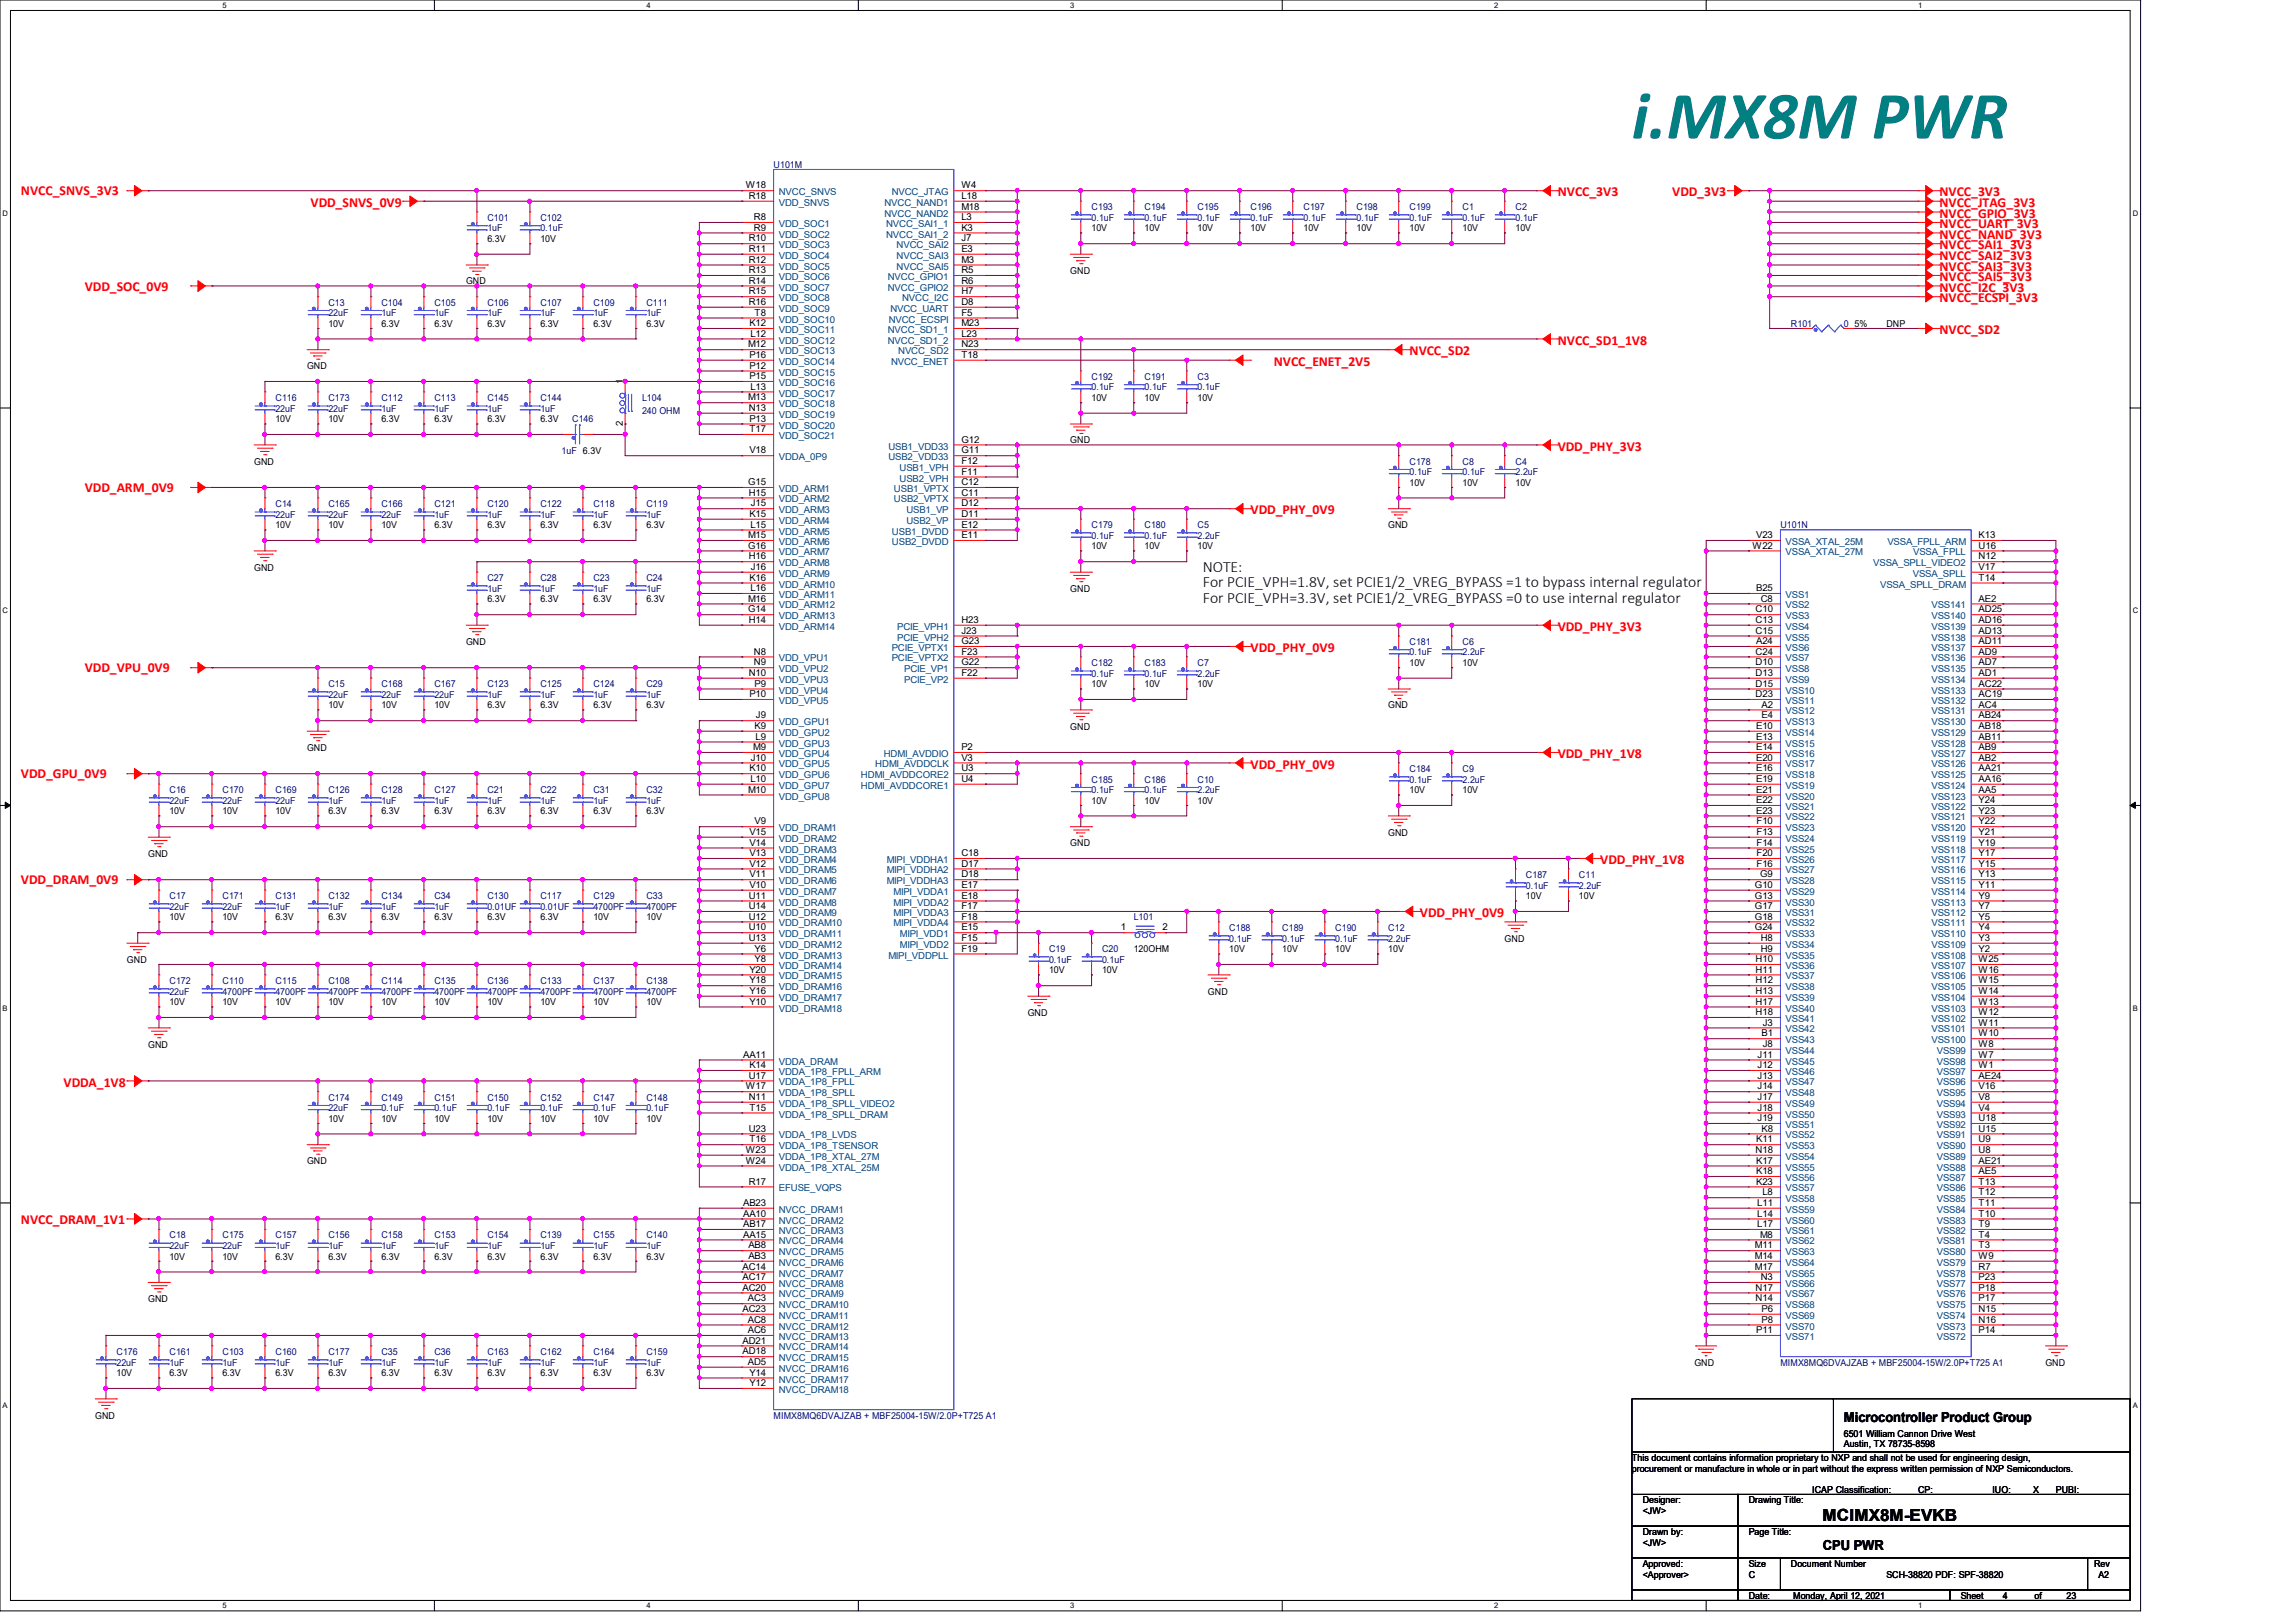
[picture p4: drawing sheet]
<svg xmlns="http://www.w3.org/2000/svg" width="297mm" height="210mm" viewBox="0 0 297 210" stroke-linecap="round" stroke-linejoin="round" font-family="sans-serif">
<defs><g id="words">
<text font-size="8.8" fill="#008080" x="211.2" y="17.9">i.MX8M PWR</text>
<text font-size="2.2" x="235.9" y="196.8">MCIMX8M-EVKB</text>
<g font-size="2">
<text x="155.7" y="74">NOTE:</text>
<text x="155.7" y="76">For PCIE_VPH=1.8V, set PCIE1/2_VREG_BYPASS =1 to bypass internal regulator</text>
<text x="155.7" y="78">For PCIE_VPH=3.3V, set PCIE1/2_VREG_BYPASS =0 to use internal regulator</text>
</g>
<g font-size="1.8" fill="#f00">
<text x="2.7" y="25.3">NVCC_SNVS_3V3</text>
<text x="40.2" y="26.8">VDD_SNVS_0V9</text>
<text x="201.6" y="25.4">NVCC_3V3</text>
<text x="216.4" y="25.4">VDD_3V3</text>
<text x="251" y="26.8">NVCC_JTAG_3V3</text>
<text x="251" y="29.5">NVCC_UART_3V3</text>
<text x="251" y="28.2">NVCC_GPIO_3V3</text>
<text x="251" y="25.4">NVCC_3V3</text>
<text x="251" y="33.7">NVCC_SAI2_3V3</text>
<text x="251" y="35">NVCC_SAI3_3V3</text>
<text x="251" y="32.3">NVCC_SAI1_3V3</text>
<text x="251" y="30.9">NVCC_NAND_3V3</text>
<text x="11" y="37.6">VDD_SOC_0V9</text>
<text x="251" y="36.4">NVCC_SAI5_3V3</text>
<text x="251" y="37.8">NVCC_I2C_3V3</text>
<text x="251" y="39.1">NVCC_ECSPI_3V3</text>
<text x="164.8" y="47.4">NVCC_ENET_2V5</text>
<text x="182.4" y="46">NVCC_SD2</text>
<text x="201.6" y="44.6">NVCC_SD1_1V8</text>
<text x="251" y="43.2">NVCC_SD2</text>
<text x="201.6" y="58.3">VDD_PHY_3V3</text>
<text x="11" y="63.7">VDD_ARM_0V9</text>
<text x="161.8" y="66.5">VDD_PHY_0V9</text>
<text x="201.6" y="81.7">VDD_PHY_3V3</text>
<text x="11" y="87">VDD_VPU_0V9</text>
<text x="161.8" y="84.4">VDD_PHY_0V9</text>
<text x="2.7" y="100.7">VDD_GPU_0V9</text>
<text x="161.8" y="99.5">VDD_PHY_0V9</text>
<text x="201.6" y="98.1">VDD_PHY_1V8</text>
<text x="207.1" y="111.8">VDD_PHY_1V8</text>
<text x="2.7" y="114.4">VDD_DRAM_0V9</text>
<text x="183.8" y="118.7">VDD_PHY_0V9</text>
<text x="8.2" y="140.6">VDDA_1V8</text>
<text x="2.7" y="158.3">NVCC_DRAM_1V1</text>
</g>
<g font-size="1.8">
<text x="238.6" y="184.1">Microcontroller Product Group</text>
<text x="235.9" y="200.5">CPU PWR</text>
</g>
<g font-size="1.2" fill="#000080">
<text x="100.1" y="21.7">U101M</text>
<text x="63.1" y="28.6">C101</text>
<text x="63.1" y="29.9">1uF</text>
<text x="69.9" y="28.6">C102</text>
<text x="69.9" y="29.9">0.1uF</text>
<text x="141.3" y="27.2">C193</text>
<text x="141.3" y="28.6">0.1uF</text>
<text x="148.1" y="27.2">C194</text>
<text x="148.1" y="28.6">0.1uF</text>
<text x="155" y="27.2">C195</text>
<text x="155" y="28.6">0.1uF</text>
<text x="161.8" y="27.2">C196</text>
<text x="161.8" y="28.6">0.1uF</text>
<text x="168.7" y="27.2">C197</text>
<text x="168.7" y="28.6">0.1uF</text>
<text x="175.6" y="27.2">C198</text>
<text x="175.6" y="28.6">0.1uF</text>
<text x="182.4" y="27.2">C199</text>
<text x="182.4" y="28.6">0.1uF</text>
<text x="189.3" y="27.2">C1</text>
<text x="189.3" y="28.6">0.1uF</text>
<text x="196.1" y="27.2">C2</text>
<text x="196.1" y="28.6">0.1uF</text>
<text x="42.5" y="39.5">C13</text>
<text x="42.5" y="40.9">22uF</text>
<text x="49.4" y="39.5">C104</text>
<text x="49.4" y="40.9">1uF</text>
<text x="56.2" y="39.5">C105</text>
<text x="56.2" y="40.9">1uF</text>
<text x="63.1" y="39.5">C106</text>
<text x="63.1" y="40.9">1uF</text>
<text x="69.9" y="39.5">C107</text>
<text x="69.9" y="40.9">1uF</text>
<text x="76.8" y="39.5">C109</text>
<text x="76.8" y="40.9">1uF</text>
<text x="83.6" y="39.5">C111</text>
<text x="83.6" y="40.9">1uF</text>
<text x="231.8" y="42.3">R101</text>
<text x="238.6" y="42.3">0</text>
<text x="35.6" y="51.9">C116</text>
<text x="35.6" y="53.3">22uF</text>
<text x="42.5" y="51.9">C173</text>
<text x="42.5" y="53.3">22uF</text>
<text x="49.4" y="51.9">C112</text>
<text x="49.4" y="53.3">1uF</text>
<text x="56.2" y="51.9">C113</text>
<text x="56.2" y="53.3">1uF</text>
<text x="63.1" y="51.9">C145</text>
<text x="63.1" y="53.3">1uF</text>
<text x="69.9" y="51.9">C144</text>
<text x="69.9" y="53.3">1uF</text>
<text x="83.1" y="51.9">L104</text>
<text x="83.1" y="53.5">240 OHM</text>
<text x="141.3" y="49.1">C192</text>
<text x="141.3" y="50.5">0.1uF</text>
<text x="148.1" y="49.1">C191</text>
<text x="148.1" y="50.5">0.1uF</text>
<text x="155" y="49.1">C3</text>
<text x="155" y="50.5">0.1uF</text>
<text x="72.7" y="58.7">1uF 6.3V</text>
<text x="74" y="54.6">C146</text>
<text x="35.6" y="65.6">C14</text>
<text x="42.5" y="65.6">C165</text>
<text x="49.4" y="65.6">C166</text>
<text x="56.2" y="65.6">C121</text>
<text x="63.1" y="65.6">C120</text>
<text x="69.9" y="65.6">C122</text>
<text x="76.8" y="65.6">C118</text>
<text x="83.6" y="65.6">C119</text>
<text x="182.4" y="60.1">C178</text>
<text x="182.4" y="61.5">0.1uF</text>
<text x="189.3" y="60.1">C8</text>
<text x="189.3" y="61.5">0.1uF</text>
<text x="196.1" y="60.1">C4</text>
<text x="196.1" y="61.5">2.2uF</text>
<text x="35.6" y="67">22uF</text>
<text x="42.5" y="67">22uF</text>
<text x="49.4" y="67">22uF</text>
<text x="56.2" y="67">1uF</text>
<text x="63.1" y="67">1uF</text>
<text x="69.9" y="67">1uF</text>
<text x="76.8" y="67">1uF</text>
<text x="83.6" y="67">1uF</text>
<text x="141.3" y="68.3">C179</text>
<text x="141.3" y="69.7">0.1uF</text>
<text x="148.1" y="68.3">C180</text>
<text x="148.1" y="69.7">0.1uF</text>
<text x="155" y="68.3">C5</text>
<text x="155" y="69.7">2.2uF</text>
<text x="230.4" y="68.3">U101N</text>
<text x="63.1" y="75.2">C27</text>
<text x="63.1" y="76.6">1uF</text>
<text x="69.9" y="75.2">C28</text>
<text x="69.9" y="76.6">1uF</text>
<text x="76.8" y="75.2">C23</text>
<text x="76.8" y="76.6">1uF</text>
<text x="83.6" y="75.2">C24</text>
<text x="83.6" y="76.6">1uF</text>
<text x="182.4" y="83.4">C181</text>
<text x="189.3" y="83.4">C6</text>
<text x="42.5" y="88.9">C15</text>
<text x="49.4" y="88.9">C168</text>
<text x="56.2" y="88.9">C167</text>
<text x="63.1" y="88.9">C123</text>
<text x="69.9" y="88.9">C125</text>
<text x="76.8" y="88.9">C124</text>
<text x="83.6" y="88.9">C29</text>
<text x="141.3" y="86.1">C182</text>
<text x="141.3" y="87.5">0.1uF</text>
<text x="148.1" y="86.1">C183</text>
<text x="148.1" y="87.5">0.1uF</text>
<text x="155" y="86.1">C7</text>
<text x="155" y="87.5">2.2uF</text>
<text x="182.4" y="84.8">0.1uF</text>
<text x="189.3" y="84.8">2.2uF</text>
<text x="42.5" y="90.3">22uF</text>
<text x="49.4" y="90.3">22uF</text>
<text x="56.2" y="90.3">22uF</text>
<text x="63.1" y="90.3">1uF</text>
<text x="69.9" y="90.3">1uF</text>
<text x="76.8" y="90.3">1uF</text>
<text x="83.6" y="90.3">1uF</text>
<text x="141.3" y="101.3">C185</text>
<text x="148.1" y="101.3">C186</text>
<text x="155" y="101.3">C10</text>
<text x="182.4" y="99.9">C184</text>
<text x="182.4" y="101.3">0.1uF</text>
<text x="189.3" y="99.9">C9</text>
<text x="189.3" y="101.3">2.2uF</text>
<text x="21.9" y="102.6">C16</text>
<text x="21.9" y="104">22uF</text>
<text x="28.8" y="102.6">C170</text>
<text x="28.8" y="104">22uF</text>
<text x="35.6" y="102.6">C169</text>
<text x="35.6" y="104">22uF</text>
<text x="42.5" y="102.6">C126</text>
<text x="42.5" y="104">1uF</text>
<text x="49.4" y="102.6">C128</text>
<text x="49.4" y="104">1uF</text>
<text x="56.2" y="102.6">C127</text>
<text x="56.2" y="104">1uF</text>
<text x="63.1" y="102.6">C21</text>
<text x="63.1" y="104">1uF</text>
<text x="69.9" y="102.6">C22</text>
<text x="69.9" y="104">1uF</text>
<text x="76.8" y="102.6">C31</text>
<text x="76.8" y="104">1uF</text>
<text x="83.6" y="102.6">C32</text>
<text x="83.6" y="104">1uF</text>
<text x="141.3" y="102.6">0.1uF</text>
<text x="148.1" y="102.6">0.1uF</text>
<text x="155" y="102.6">2.2uF</text>
<text x="197.5" y="113.6">C187</text>
<text x="204.3" y="113.6">C11</text>
<text x="21.9" y="116.3">C17</text>
<text x="21.9" y="117.7">22uF</text>
<text x="28.8" y="116.3">C171</text>
<text x="28.8" y="117.7">22uF</text>
<text x="35.6" y="116.3">C131</text>
<text x="35.6" y="117.7">1uF</text>
<text x="42.5" y="116.3">C132</text>
<text x="42.5" y="117.7">1uF</text>
<text x="49.4" y="116.3">C134</text>
<text x="49.4" y="117.7">1uF</text>
<text x="56.2" y="116.3">C34</text>
<text x="56.2" y="117.7">1uF</text>
<text x="63.1" y="116.3">C130</text>
<text x="63.1" y="117.7">0.01UF</text>
<text x="69.9" y="116.3">C117</text>
<text x="69.9" y="117.7">0.01UF</text>
<text x="76.8" y="116.3">C129</text>
<text x="76.8" y="117.7">4700PF</text>
<text x="83.6" y="116.3">C33</text>
<text x="83.6" y="117.7">4700PF</text>
<text x="146.7" y="119.1">L101</text>
<text x="197.5" y="115">0.1uF</text>
<text x="204.3" y="115">2.2uF</text>
<text x="135.8" y="123.2">C19</text>
<text x="135.8" y="124.6">0.1uF</text>
<text x="142.6" y="123.2">C20</text>
<text x="142.6" y="124.6">0.1uF</text>
<text x="159.1" y="120.4">C188</text>
<text x="159.1" y="121.8">0.1uF</text>
<text x="165.9" y="120.4">C189</text>
<text x="165.9" y="121.8">0.1uF</text>
<text x="172.8" y="120.4">C190</text>
<text x="172.8" y="121.8">0.1uF</text>
<text x="179.7" y="120.4">C12</text>
<text x="179.7" y="121.8">2.2uF</text>
<text x="21.9" y="127.3">C172</text>
<text x="21.9" y="128.7">22uF</text>
<text x="28.8" y="127.3">C110</text>
<text x="28.8" y="128.7">4700PF</text>
<text x="35.6" y="127.3">C115</text>
<text x="35.6" y="128.7">4700PF</text>
<text x="42.5" y="127.3">C108</text>
<text x="42.5" y="128.7">4700PF</text>
<text x="49.4" y="127.3">C114</text>
<text x="49.4" y="128.7">4700PF</text>
<text x="56.2" y="127.3">C135</text>
<text x="56.2" y="128.7">4700PF</text>
<text x="63.1" y="127.3">C136</text>
<text x="63.1" y="128.7">4700PF</text>
<text x="69.9" y="127.3">C133</text>
<text x="69.9" y="128.7">4700PF</text>
<text x="76.8" y="127.3">C137</text>
<text x="76.8" y="128.7">4700PF</text>
<text x="83.6" y="127.3">C138</text>
<text x="83.6" y="128.7">4700PF</text>
<text x="42.5" y="142.4">C174</text>
<text x="42.5" y="143.8">22uF</text>
<text x="49.4" y="142.4">C149</text>
<text x="49.4" y="143.8">0.1uF</text>
<text x="56.2" y="142.4">C151</text>
<text x="56.2" y="143.8">0.1uF</text>
<text x="63.1" y="142.4">C150</text>
<text x="63.1" y="143.8">0.1uF</text>
<text x="69.9" y="142.4">C152</text>
<text x="69.9" y="143.8">0.1uF</text>
<text x="76.8" y="142.4">C147</text>
<text x="76.8" y="143.8">0.1uF</text>
<text x="83.6" y="142.4">C148</text>
<text x="83.6" y="143.8">0.1uF</text>
<text x="21.9" y="160.2">C18</text>
<text x="21.9" y="161.6">22uF</text>
<text x="28.8" y="160.2">C175</text>
<text x="28.8" y="161.6">22uF</text>
<text x="35.6" y="160.2">C157</text>
<text x="35.6" y="161.6">1uF</text>
<text x="42.5" y="160.2">C156</text>
<text x="42.5" y="161.6">1uF</text>
<text x="49.4" y="160.2">C158</text>
<text x="49.4" y="161.6">1uF</text>
<text x="56.2" y="160.2">C153</text>
<text x="56.2" y="161.6">1uF</text>
<text x="63.1" y="160.2">C154</text>
<text x="63.1" y="161.6">1uF</text>
<text x="69.9" y="160.2">C139</text>
<text x="69.9" y="161.6">1uF</text>
<text x="76.8" y="160.2">C155</text>
<text x="76.8" y="161.6">1uF</text>
<text x="83.6" y="160.2">C140</text>
<text x="83.6" y="161.6">1uF</text>
<text x="15.1" y="175.3">C176</text>
<text x="15.1" y="176.7">22uF</text>
<text x="21.9" y="175.3">C161</text>
<text x="21.9" y="176.7">1uF</text>
<text x="28.8" y="175.3">C103</text>
<text x="28.8" y="176.7">1uF</text>
<text x="35.6" y="175.3">C160</text>
<text x="35.6" y="176.7">1uF</text>
<text x="42.5" y="175.3">C177</text>
<text x="42.5" y="176.7">1uF</text>
<text x="49.4" y="175.3">C35</text>
<text x="49.4" y="176.7">1uF</text>
<text x="56.2" y="175.3">C36</text>
<text x="56.2" y="176.7">1uF</text>
<text x="63.1" y="175.3">C163</text>
<text x="63.1" y="176.7">1uF</text>
<text x="69.9" y="175.3">C162</text>
<text x="69.9" y="176.7">1uF</text>
<text x="76.8" y="175.3">C164</text>
<text x="76.8" y="176.7">1uF</text>
<text x="83.6" y="175.3">C159</text>
<text x="83.6" y="176.7">1uF</text>
<text x="230.4" y="176.7">MIMX8MQ6DVAJZAB + MBF25004-15W/2.0P+T725 A1</text>
<text x="100.1" y="183.6">MIMX8MQ6DVAJZAB + MBF25004-15W/2.0P+T725 A1</text>
</g>
<g font-size="1.2">
<text x="96.5" y="24.4">W18</text>
<text x="96.9" y="25.7">R18</text>
<text x="97.6" y="28.5">R8</text>
<text x="97.6" y="29.8">R9</text>
<text x="124.4" y="24.4">W4</text>
<text x="124.4" y="28.5">L3</text>
<text x="124.4" y="29.8">K3</text>
<text x="124.4" y="27.1">M18</text>
<text x="124.4" y="25.7">L18</text>
<text x="141.3" y="29.9">10V</text>
<text x="148.1" y="29.9">10V</text>
<text x="155" y="29.9">10V</text>
<text x="161.8" y="29.9">10V</text>
<text x="168.7" y="29.9">10V</text>
<text x="175.6" y="29.9">10V</text>
<text x="182.4" y="29.9">10V</text>
<text x="189.3" y="29.9">10V</text>
<text x="196.1" y="29.9">10V</text>
<text x="63.1" y="31.3">6.3V</text>
<text x="69.9" y="31.3">10V</text>
<text x="96.9" y="31.2">R10</text>
<text x="96.9" y="32.6">R11</text>
<text x="96.9" y="34">R12</text>
<text x="96.9" y="35.3">R13</text>
<text x="124.4" y="35.3">R5</text>
<text x="124.4" y="34">M3</text>
<text x="124.4" y="31.2">J7</text>
<text x="124.4" y="32.6">E3</text>
<text x="138.5" y="35.4">GND</text>
<text x="60.3" y="36.8">GND</text>
<text x="96.9" y="36.7">R14</text>
<text x="96.9" y="38.1">R15</text>
<text x="96.9" y="39.5">R16</text>
<text x="97.7" y="40.9">T8</text>
<text x="124.4" y="36.7">R6</text>
<text x="124.4" y="38.1">H7</text>
<text x="124.4" y="40.9">F5</text>
<text x="124.4" y="39.5">D8</text>
<text x="39.8" y="47.8">GND</text>
<text x="42.5" y="42.3">10V</text>
<text x="49.4" y="42.3">6.3V</text>
<text x="56.2" y="42.3">6.3V</text>
<text x="63.1" y="42.3">6.3V</text>
<text x="69.9" y="42.3">6.3V</text>
<text x="76.8" y="42.3">6.3V</text>
<text x="83.6" y="42.3">6.3V</text>
<text x="96.8" y="45">M12</text>
<text x="97" y="42.2">K12</text>
<text x="97" y="47.7">P12</text>
<text x="97" y="46.3">P16</text>
<text x="97.1" y="43.6">L12</text>
<text x="124.4" y="46.3">T18</text>
<text x="124.4" y="45">N23</text>
<text x="124.4" y="43.6">L23</text>
<text x="124.4" y="42.2">M23</text>
<text x="240" y="42.3">5%</text>
<text x="244.1" y="42.3">DNP</text>
<text x="80.6" y="49.7" transform="rotate(-90 80.6 49.7)">1</text>
<text x="96.8" y="51.8">M13</text>
<text x="96.9" y="53.2">N13</text>
<text x="97" y="49.1">P15</text>
<text x="97.1" y="50.4">L13</text>
<text x="141.3" y="51.9">10V</text>
<text x="148.1" y="51.9">10V</text>
<text x="155" y="51.9">10V</text>
<text x="35.6" y="54.6">10V</text>
<text x="42.5" y="54.6">10V</text>
<text x="49.4" y="54.6">6.3V</text>
<text x="56.2" y="54.6">6.3V</text>
<text x="63.1" y="54.6">6.3V</text>
<text x="69.9" y="54.6">6.3V</text>
<text x="80.6" y="55.1" transform="rotate(-90 80.6 55.1)">2</text>
<text x="97" y="55.9">T17</text>
<text x="97" y="54.6">P13</text>
<text x="97" y="58.7">V18</text>
<text x="124.4" y="57.3">G12</text>
<text x="124.4" y="58.7">G11</text>
<text x="138.5" y="57.4">GND</text>
<text x="32.9" y="60.1">GND</text>
<text x="96.8" y="62.8">G15</text>
<text x="96.9" y="64.1">H15</text>
<text x="97.2" y="65.5">J15</text>
<text x="124.4" y="60">F12</text>
<text x="124.4" y="61.4">F11</text>
<text x="124.4" y="65.5">D12</text>
<text x="124.4" y="62.8">C12</text>
<text x="124.4" y="64.1">C11</text>
<text x="182.4" y="62.9">10V</text>
<text x="189.3" y="62.9">10V</text>
<text x="196.1" y="62.9">10V</text>
<text x="35.6" y="68.3">10V</text>
<text x="42.5" y="68.3">10V</text>
<text x="49.4" y="68.3">10V</text>
<text x="56.2" y="68.3">6.3V</text>
<text x="63.1" y="68.3">6.3V</text>
<text x="69.9" y="68.3">6.3V</text>
<text x="76.8" y="68.3">6.3V</text>
<text x="83.6" y="68.3">6.3V</text>
<text x="96.8" y="69.6">M15</text>
<text x="96.8" y="71">G16</text>
<text x="97" y="66.9">K15</text>
<text x="97.1" y="68.3">L15</text>
<text x="124.4" y="68.3">E12</text>
<text x="124.4" y="69.6">E11</text>
<text x="124.4" y="66.9">D11</text>
<text x="141.3" y="71.1">10V</text>
<text x="148.1" y="71.1">10V</text>
<text x="155" y="71.1">10V</text>
<text x="179.7" y="68.3">GND</text>
<text x="226.8" y="71">W22</text>
<text x="227.3" y="69.6">V23</text>
<text x="256.1" y="71">U16</text>
<text x="256.1" y="69.6">K13</text>
<text x="32.9" y="73.8">GND</text>
<text x="63.1" y="77.9">6.3V</text>
<text x="69.9" y="77.9">6.3V</text>
<text x="76.8" y="77.9">6.3V</text>
<text x="83.6" y="77.9">6.3V</text>
<text x="96.8" y="77.9">M16</text>
<text x="96.9" y="72.4">H16</text>
<text x="97" y="75.1">K16</text>
<text x="97.1" y="76.5">L16</text>
<text x="97.2" y="73.7">J16</text>
<text x="138.5" y="76.6">GND</text>
<text x="227.3" y="76.5">B25</text>
<text x="227.9" y="77.9">C8</text>
<text x="256.1" y="75.1">T14</text>
<text x="256.1" y="77.9">AE2</text>
<text x="256.1" y="72.4">N12</text>
<text x="256.1" y="73.7">V17</text>
<text x="60.3" y="83.4">GND</text>
<text x="96.8" y="79.2">G14</text>
<text x="96.9" y="80.6">H14</text>
<text x="124.4" y="82">J23</text>
<text x="124.4" y="80.6">H23</text>
<text x="124.4" y="83.4">G23</text>
<text x="227.2" y="79.2">C10</text>
<text x="227.2" y="80.6">C13</text>
<text x="227.2" y="82">C15</text>
<text x="227.3" y="83.4">A24</text>
<text x="256.1" y="83.4">AD11</text>
<text x="256.1" y="82">AD13</text>
<text x="256.1" y="80.6">AD16</text>
<text x="256.1" y="79.2">AD25</text>
<text x="96.9" y="87.5">N10</text>
<text x="97.6" y="84.7">N8</text>
<text x="97.6" y="86.1">N9</text>
<text x="97.7" y="88.9">P9</text>
<text x="124.4" y="86.1">G22</text>
<text x="124.4" y="84.7">F23</text>
<text x="124.4" y="87.5">F22</text>
<text x="141.3" y="88.9">10V</text>
<text x="148.1" y="88.9">10V</text>
<text x="155" y="88.9">10V</text>
<text x="182.4" y="86.1">10V</text>
<text x="189.3" y="86.1">10V</text>
<text x="227.2" y="84.7">C24</text>
<text x="227.2" y="86.1">D10</text>
<text x="227.2" y="87.5">D13</text>
<text x="227.2" y="88.9">D15</text>
<text x="256.1" y="88.9">AC22</text>
<text x="256.1" y="87.5">AD1</text>
<text x="256.1" y="86.1">AD7</text>
<text x="256.1" y="84.7">AD9</text>
<text x="42.5" y="91.7">10V</text>
<text x="49.4" y="91.7">10V</text>
<text x="56.2" y="91.7">10V</text>
<text x="63.1" y="91.7">6.3V</text>
<text x="69.9" y="91.7">6.3V</text>
<text x="76.8" y="91.7">6.3V</text>
<text x="83.6" y="91.7">6.3V</text>
<text x="97" y="90.2">P10</text>
<text x="97.7" y="94.3">K9</text>
<text x="97.8" y="95.7">L9</text>
<text x="97.8" y="93">J9</text>
<text x="138.5" y="94.4">GND</text>
<text x="179.7" y="91.7">GND</text>
<text x="227.2" y="90.2">D23</text>
<text x="227.3" y="94.3">E10</text>
<text x="227.3" y="95.7">E13</text>
<text x="228" y="91.6">A2</text>
<text x="228" y="93">E4</text>
<text x="256.1" y="95.7">AB11</text>
<text x="256.1" y="94.3">AB18</text>
<text x="256.1" y="93">AB24</text>
<text x="256.1" y="91.6">AC4</text>
<text x="256.1" y="90.2">AC19</text>
<text x="39.8" y="97.2">GND</text>
<text x="97" y="99.8">K10</text>
<text x="97.1" y="101.2">L10</text>
<text x="97.2" y="98.4">J10</text>
<text x="97.5" y="97.1">M9</text>
<text x="124.4" y="99.8">U3</text>
<text x="124.4" y="101.2">U4</text>
<text x="124.4" y="98.4">V3</text>
<text x="124.4" y="97.1">P2</text>
<text x="227.3" y="97.1">E14</text>
<text x="227.3" y="99.8">E16</text>
<text x="227.3" y="101.2">E19</text>
<text x="227.3" y="98.4">E20</text>
<text x="256.1" y="101.2">AA16</text>
<text x="256.1" y="99.8">AA21</text>
<text x="256.1" y="98.4">AB2</text>
<text x="256.1" y="97.1">AB9</text>
<text x="21.9" y="105.4">10V</text>
<text x="28.8" y="105.4">10V</text>
<text x="35.6" y="105.4">10V</text>
<text x="42.5" y="105.4">6.3V</text>
<text x="49.4" y="105.4">6.3V</text>
<text x="56.2" y="105.4">6.3V</text>
<text x="63.1" y="105.4">6.3V</text>
<text x="69.9" y="105.4">6.3V</text>
<text x="76.8" y="105.4">6.3V</text>
<text x="83.6" y="105.4">6.3V</text>
<text x="96.8" y="102.6">M10</text>
<text x="97.7" y="106.7">V9</text>
<text x="141.3" y="104">10V</text>
<text x="148.1" y="104">10V</text>
<text x="155" y="104">10V</text>
<text x="182.4" y="102.6">10V</text>
<text x="189.3" y="102.6">10V</text>
<text x="227.3" y="102.6">E21</text>
<text x="227.3" y="103.9">E22</text>
<text x="227.3" y="105.3">E23</text>
<text x="227.3" y="106.7">F10</text>
<text x="256.1" y="106.7">Y22</text>
<text x="256.1" y="105.3">Y23</text>
<text x="256.1" y="103.9">Y24</text>
<text x="256.1" y="102.6">AA5</text>
<text x="19.2" y="110.9">GND</text>
<text x="97" y="108">V15</text>
<text x="97" y="109.4">V14</text>
<text x="97" y="110.8">V13</text>
<text x="97" y="112.1">V12</text>
<text x="97" y="113.5">V11</text>
<text x="124.4" y="113.5">D18</text>
<text x="124.4" y="112.1">D17</text>
<text x="124.4" y="110.8">C18</text>
<text x="138.5" y="109.5">GND</text>
<text x="179.7" y="108.1">GND</text>
<text x="227.3" y="108">F13</text>
<text x="227.3" y="109.4">F14</text>
<text x="227.3" y="112.1">F16</text>
<text x="227.3" y="110.8">F20</text>
<text x="227.8" y="113.5">G9</text>
<text x="256.1" y="113.5">Y13</text>
<text x="256.1" y="112.1">Y15</text>
<text x="256.1" y="110.8">Y17</text>
<text x="256.1" y="109.4">Y19</text>
<text x="256.1" y="108">Y21</text>
<text x="21.9" y="119.1">10V</text>
<text x="28.8" y="119.1">10V</text>
<text x="35.6" y="119.1">6.3V</text>
<text x="42.5" y="119.1">6.3V</text>
<text x="49.4" y="119.1">6.3V</text>
<text x="56.2" y="119.1">6.3V</text>
<text x="63.1" y="119.1">6.3V</text>
<text x="69.9" y="119.1">6.3V</text>
<text x="76.8" y="119.1">10V</text>
<text x="83.6" y="119.1">10V</text>
<text x="96.9" y="116.3">U11</text>
<text x="96.9" y="117.6">U14</text>
<text x="96.9" y="119">U12</text>
<text x="97" y="114.9">V10</text>
<text x="124.4" y="116.3">E18</text>
<text x="124.4" y="114.9">E17</text>
<text x="124.4" y="117.6">F17</text>
<text x="124.4" y="119">F18</text>
<text x="197.5" y="116.3">10V</text>
<text x="204.3" y="116.3">10V</text>
<text x="227.1" y="114.9">G10</text>
<text x="227.1" y="116.3">G13</text>
<text x="227.1" y="117.6">G17</text>
<text x="227.1" y="119">G18</text>
<text x="256.1" y="119">Y5</text>
<text x="256.1" y="117.6">Y7</text>
<text x="256.1" y="116.3">Y9</text>
<text x="256.1" y="114.9">Y11</text>
<text x="16.4" y="124.6">GND</text>
<text x="96.9" y="120.4">U10</text>
<text x="96.9" y="121.7">U13</text>
<text x="97" y="125.9">Y20</text>
<text x="97.7" y="124.5">Y8</text>
<text x="97.7" y="123.1">Y6</text>
<text x="124.4" y="123.1">F19</text>
<text x="124.4" y="120.4">E15</text>
<text x="124.4" y="121.7">F15</text>
<text x="135.8" y="125.9">10V</text>
<text x="142.6" y="125.9">10V</text>
<text x="145.1" y="120.4">1</text>
<text x="146.7" y="123.2">120OHM</text>
<text x="150.4" y="120.4">2</text>
<text x="159.1" y="123.2">10V</text>
<text x="165.9" y="123.2">10V</text>
<text x="172.8" y="123.2">10V</text>
<text x="179.7" y="123.2">10V</text>
<text x="194.7" y="121.8">GND</text>
<text x="227.1" y="120.4">G24</text>
<text x="227.2" y="124.5">H10</text>
<text x="227.2" y="125.9">H11</text>
<text x="227.9" y="121.7">H8</text>
<text x="227.9" y="123.1">H9</text>
<text x="256.1" y="125.9">W16</text>
<text x="256.1" y="124.5">W25</text>
<text x="256.1" y="123.1">Y2</text>
<text x="256.1" y="121.7">Y3</text>
<text x="256.1" y="120.4">Y4</text>
<text x="21.9" y="130">10V</text>
<text x="28.8" y="130">10V</text>
<text x="35.6" y="130">10V</text>
<text x="42.5" y="130">10V</text>
<text x="49.4" y="130">10V</text>
<text x="56.2" y="130">10V</text>
<text x="63.1" y="130">10V</text>
<text x="69.9" y="130">10V</text>
<text x="76.8" y="130">10V</text>
<text x="83.6" y="130">10V</text>
<text x="97" y="127.3">Y18</text>
<text x="97" y="128.6">Y16</text>
<text x="97" y="130">Y10</text>
<text x="133" y="131.4">GND</text>
<text x="156.3" y="128.7">GND</text>
<text x="227.2" y="127.3">H12</text>
<text x="227.2" y="128.6">H13</text>
<text x="227.2" y="130">H17</text>
<text x="227.2" y="131.4">H18</text>
<text x="256.1" y="131.4">W12</text>
<text x="256.1" y="130">W13</text>
<text x="256.1" y="128.6">W14</text>
<text x="256.1" y="127.3">W15</text>
<text x="19.2" y="135.5">GND</text>
<text x="96.2" y="136.9">AA11</text>
<text x="227.4" y="136.9">J11</text>
<text x="228" y="134.1">B1</text>
<text x="228.1" y="132.7">J3</text>
<text x="228.1" y="135.5">J8</text>
<text x="256.1" y="136.9">W7</text>
<text x="256.1" y="135.5">W8</text>
<text x="256.1" y="134.1">W10</text>
<text x="256.1" y="132.7">W11</text>
<text x="96.5" y="141">W17</text>
<text x="96.9" y="139.6">U17</text>
<text x="96.9" y="142.3">N11</text>
<text x="97" y="143.7">T15</text>
<text x="97" y="138.2">K14</text>
<text x="227.4" y="138.2">J12</text>
<text x="227.4" y="139.6">J13</text>
<text x="227.4" y="141">J14</text>
<text x="227.4" y="142.3">J17</text>
<text x="227.4" y="143.7">J18</text>
<text x="256.1" y="143.7">V4</text>
<text x="256.1" y="142.3">V8</text>
<text x="256.1" y="141">V16</text>
<text x="256.1" y="138.2">W1</text>
<text x="256.1" y="139.6">AE24</text>
<text x="42.5" y="145.2">10V</text>
<text x="49.4" y="145.2">10V</text>
<text x="56.2" y="145.2">10V</text>
<text x="63.1" y="145.2">10V</text>
<text x="69.9" y="145.2">10V</text>
<text x="76.8" y="145.2">10V</text>
<text x="83.6" y="145.2">10V</text>
<text x="96.5" y="149.2">W23</text>
<text x="96.9" y="146.4">U23</text>
<text x="97" y="147.8">T16</text>
<text x="227.2" y="149.2">N18</text>
<text x="227.3" y="147.8">K11</text>
<text x="227.4" y="145.1">J19</text>
<text x="228" y="146.4">K8</text>
<text x="256.1" y="149.2">U8</text>
<text x="256.1" y="147.8">U9</text>
<text x="256.1" y="146.4">U15</text>
<text x="256.1" y="145.1">U18</text>
<text x="39.8" y="150.6">GND</text>
<text x="96.5" y="150.6">W24</text>
<text x="96.9" y="153.3">R17</text>
<text x="227.3" y="150.6">K17</text>
<text x="227.3" y="151.9">K18</text>
<text x="227.3" y="153.3">K23</text>
<text x="228.1" y="154.7">L8</text>
<text x="256.1" y="154.7">T12</text>
<text x="256.1" y="153.3">T13</text>
<text x="256.1" y="151.9">AE5</text>
<text x="256.1" y="150.6">AE21</text>
<text x="96.2" y="156">AB23</text>
<text x="96.2" y="158.8">AB17</text>
<text x="96.2" y="160.1">AA15</text>
<text x="96.2" y="157.4">AA10</text>
<text x="96.9" y="161.5">AB8</text>
<text x="227.1" y="161.5">M11</text>
<text x="227.4" y="156">L11</text>
<text x="227.4" y="157.4">L14</text>
<text x="227.4" y="158.8">L17</text>
<text x="227.8" y="160.1">M8</text>
<text x="256.1" y="161.5">T3</text>
<text x="256.1" y="160.1">T4</text>
<text x="256.1" y="158.8">T9</text>
<text x="256.1" y="157.4">T10</text>
<text x="256.1" y="156">T11</text>
<text x="21.9" y="163">10V</text>
<text x="28.8" y="163">10V</text>
<text x="35.6" y="163">6.3V</text>
<text x="42.5" y="163">6.3V</text>
<text x="49.4" y="163">6.3V</text>
<text x="56.2" y="163">6.3V</text>
<text x="63.1" y="163">6.3V</text>
<text x="69.9" y="163">6.3V</text>
<text x="76.8" y="163">6.3V</text>
<text x="83.6" y="163">6.3V</text>
<text x="96.1" y="167">AC20</text>
<text x="96.1" y="165.6">AC17</text>
<text x="96.1" y="164.3">AC14</text>
<text x="96.9" y="162.9">AB3</text>
<text x="227.1" y="162.9">M14</text>
<text x="227.1" y="164.3">M17</text>
<text x="227.2" y="167">N17</text>
<text x="227.9" y="165.6">N3</text>
<text x="256.1" y="167">P18</text>
<text x="256.1" y="165.6">P23</text>
<text x="256.1" y="164.3">R7</text>
<text x="256.1" y="162.9">W9</text>
<text x="19.2" y="168.4">GND</text>
<text x="96.1" y="173.9">AD21</text>
<text x="96.1" y="169.8">AC23</text>
<text x="96.8" y="171.2">AC8</text>
<text x="96.8" y="172.5">AC6</text>
<text x="96.8" y="168.4">AC3</text>
<text x="227.2" y="168.4">N14</text>
<text x="227.3" y="172.5">P11</text>
<text x="228" y="169.8">P6</text>
<text x="228" y="171.2">P8</text>
<text x="256.1" y="172.5">P14</text>
<text x="256.1" y="168.4">P17</text>
<text x="256.1" y="171.2">N16</text>
<text x="256.1" y="169.8">N15</text>
<text x="15.1" y="178.1">10V</text>
<text x="21.9" y="178.1">6.3V</text>
<text x="28.8" y="178.1">6.3V</text>
<text x="35.6" y="178.1">6.3V</text>
<text x="42.5" y="178.1">6.3V</text>
<text x="49.4" y="178.1">6.3V</text>
<text x="56.2" y="178.1">6.3V</text>
<text x="63.1" y="178.1">6.3V</text>
<text x="69.9" y="178.1">6.3V</text>
<text x="76.8" y="178.1">6.3V</text>
<text x="83.6" y="178.1">6.3V</text>
<text x="96.1" y="175.3">AD18</text>
<text x="96.8" y="176.6">AD5</text>
<text x="97" y="178">Y14</text>
<text x="97" y="179.4">Y12</text>
<text x="219.3" y="176.7">GND</text>
<text x="264.7" y="176.7">GND</text>
<text x="12.3" y="183.6">GND</text>
<text x="211.2" y="189">This document contains information proprietary to NXP and shall not be used for engineering design,</text>
<text x="211.2" y="190.4">procurement or manufacture in whole or in part without the express written permission of NXP Semiconductors.</text>
<text x="238.6" y="186">6501 William Cannon Drive West</text>
<text x="238.6" y="187.3">Austin, TX 78735-8598</text>
<text x="212.6" y="194.5">Designer:</text>
<text x="212.6" y="195.9">&lt;JW&gt;</text>
<text x="226.3" y="194.5">Drawing Title:</text>
<text x="234.5" y="193.2">ICAP Classification:</text>
<text x="248.2" y="193.2">CP:</text>
<text x="251.7" y="193.2">___</text>
<text x="257.8" y="193.2">IUO:</text>
<text x="262.5" y="193.2">_X_</text>
<text x="266.1" y="193.2">PUBI:</text>
<text x="270.2" y="193.2">___</text>
<text x="212.6" y="198.6">Drawn by:</text>
<text x="212.6" y="202.7">Approved:</text>
<text x="212.6" y="200">&lt;JW&gt;</text>
<text x="226.3" y="202.7">Size</text>
<text x="226.3" y="198.6">Page Title:</text>
<text x="231.8" y="202.7">Document Number</text>
<text x="271" y="202.7">Rev</text>
<text x="212.6" y="204.1">&lt;Approver&gt;</text>
<text x="226.3" y="206.9">Date:</text>
<text x="226.3" y="204.1">C</text>
<text x="232.1" y="206.9">Monday, April 12, 2021</text>
<text x="244.1" y="204.1">SCH-38820 PDF: SPF-38820</text>
<text x="253.7" y="206.9">Sheet</text>
<text x="259.2" y="206.9">4</text>
<text x="263.3" y="206.9">of</text>
<text x="267.5" y="206.9">23</text>
<text x="271.6" y="204.1">A2</text>
</g>
<g font-size="1.2" fill="#004080">
<text x="100.8" y="26.6">VDD_SNVS</text>
<text x="100.8" y="25.3">NVCC_SNVS</text>
<text x="100.8" y="29.4">VDD_SOC1</text>
<text x="114.5" y="28">NVCC_NAND2</text>
<text x="114.5" y="26.6">NVCC_NAND1</text>
<text x="114.7" y="29.4">NVCC_SAI1_1</text>
<text x="115.4" y="25.3">NVCC_JTAG</text>
<text x="100.8" y="30.7">VDD_SOC2</text>
<text x="100.8" y="32.1">VDD_SOC3</text>
<text x="100.8" y="33.5">VDD_SOC4</text>
<text x="100.8" y="34.9">VDD_SOC5</text>
<text x="114.7" y="30.7">NVCC_SAI1_2</text>
<text x="116" y="34.9">NVCC_SAI5</text>
<text x="116" y="32.1">NVCC_SAI2</text>
<text x="116" y="33.5">NVCC_SAI3</text>
<text x="100.8" y="36.2">VDD_SOC6</text>
<text x="100.8" y="37.6">VDD_SOC7</text>
<text x="100.8" y="39">VDD_SOC8</text>
<text x="100.8" y="40.3">VDD_SOC9</text>
<text x="100.8" y="41.7">VDD_SOC10</text>
<text x="114.9" y="37.6">NVCC_GPIO2</text>
<text x="114.9" y="36.2">NVCC_GPIO1</text>
<text x="115" y="41.7">NVCC_ECSPI</text>
<text x="115.2" y="40.3">NVCC_UART</text>
<text x="116.8" y="39">NVCC_I2C</text>
<text x="100.8" y="43.1">VDD_SOC11</text>
<text x="100.8" y="45.8">VDD_SOC13</text>
<text x="100.8" y="44.4">VDD_SOC12</text>
<text x="100.8" y="47.2">VDD_SOC14</text>
<text x="114.9" y="44.4">NVCC_SD1_2</text>
<text x="114.9" y="43.1">NVCC_SD1_1</text>
<text x="115.3" y="47.2">NVCC_ENET</text>
<text x="116.2" y="45.8">NVCC_SD2</text>
<text x="100.8" y="48.6">VDD_SOC15</text>
<text x="100.8" y="51.3">VDD_SOC17</text>
<text x="100.8" y="52.7">VDD_SOC18</text>
<text x="100.8" y="50">VDD_SOC16</text>
<text x="100.8" y="54.1">VDD_SOC19</text>
<text x="100.8" y="56.8">VDD_SOC21</text>
<text x="100.8" y="55.5">VDD_SOC20</text>
<text x="100.8" y="59.6">VDDA_0P9</text>
<text x="115" y="58.2">USB1_VDD33</text>
<text x="115" y="59.6">USB2_VDD33</text>
<text x="100.8" y="63.7">VDD_ARM1</text>
<text x="100.8" y="65">VDD_ARM2</text>
<text x="115.7" y="63.7">USB1_VPTX</text>
<text x="115.7" y="65">USB2_VPTX</text>
<text x="116.4" y="60.9">USB1_VPH</text>
<text x="116.4" y="62.3">USB2_VPH</text>
<text x="100.8" y="66.4">VDD_ARM3</text>
<text x="100.8" y="67.8">VDD_ARM4</text>
<text x="100.8" y="69.2">VDD_ARM5</text>
<text x="100.8" y="70.5">VDD_ARM6</text>
<text x="100.8" y="71.9">VDD_ARM7</text>
<text x="115.4" y="69.2">USB1_DVDD</text>
<text x="115.4" y="70.5">USB2_DVDD</text>
<text x="117.3" y="66.4">USB1_VP</text>
<text x="117.3" y="67.8">USB2_VP</text>
<text x="231.1" y="70.5">VSSA_XTAL_25M</text>
<text x="231.1" y="71.9">VSSA_XTAL_27M</text>
<text x="244.3" y="70.5">VSSA_FPLL_ARM</text>
<text x="247.6" y="71.9">VSSA_FPLL</text>
<text x="100.8" y="73.3">VDD_ARM8</text>
<text x="100.8" y="74.6">VDD_ARM9</text>
<text x="100.8" y="76">VDD_ARM10</text>
<text x="100.8" y="77.4">VDD_ARM11</text>
<text x="231.1" y="77.4">VSS1</text>
<text x="242.4" y="73.3">VSSA_SPLL_VIDEO2</text>
<text x="243.3" y="76">VSSA_SPLL_DRAM</text>
<text x="247.6" y="74.6">VSSA_SPLL</text>
<text x="100.8" y="78.7">VDD_ARM12</text>
<text x="100.8" y="80.1">VDD_ARM13</text>
<text x="100.8" y="81.5">VDD_ARM14</text>
<text x="116.1" y="82.9">PCIE_VPH2</text>
<text x="116.1" y="81.5">PCIE_VPH1</text>
<text x="231.1" y="78.7">VSS2</text>
<text x="231.1" y="80.1">VSS3</text>
<text x="231.1" y="81.5">VSS4</text>
<text x="231.1" y="82.9">VSS5</text>
<text x="250" y="82.9">VSS138</text>
<text x="250" y="81.5">VSS139</text>
<text x="250" y="80.1">VSS140</text>
<text x="250" y="78.7">VSS141</text>
<text x="100.8" y="85.6">VDD_VPU1</text>
<text x="100.8" y="87">VDD_VPU2</text>
<text x="100.8" y="88.3">VDD_VPU3</text>
<text x="100.8" y="89.7">VDD_VPU4</text>
<text x="115.4" y="84.2">PCIE_VPTX1</text>
<text x="115.4" y="85.6">PCIE_VPTX2</text>
<text x="117" y="87">PCIE_VP1</text>
<text x="117" y="88.3">PCIE_VP2</text>
<text x="231.1" y="84.2">VSS6</text>
<text x="231.1" y="85.6">VSS7</text>
<text x="231.1" y="87">VSS8</text>
<text x="231.1" y="88.3">VSS9</text>
<text x="231.1" y="89.7">VSS10</text>
<text x="250" y="89.7">VSS133</text>
<text x="250" y="88.3">VSS134</text>
<text x="250" y="87">VSS135</text>
<text x="250" y="85.6">VSS136</text>
<text x="250" y="84.2">VSS137</text>
<text x="100.8" y="91.1">VDD_VPU5</text>
<text x="100.8" y="93.9">VDD_GPU1</text>
<text x="100.8" y="95.2">VDD_GPU2</text>
<text x="231.1" y="91.1">VSS11</text>
<text x="231.1" y="92.5">VSS12</text>
<text x="231.1" y="93.9">VSS13</text>
<text x="231.1" y="95.2">VSS14</text>
<text x="250" y="95.2">VSS129</text>
<text x="250" y="93.9">VSS130</text>
<text x="250" y="92.5">VSS131</text>
<text x="250" y="91.1">VSS132</text>
<text x="100.8" y="96.6">VDD_GPU3</text>
<text x="100.8" y="98">VDD_GPU4</text>
<text x="100.8" y="99.3">VDD_GPU5</text>
<text x="100.8" y="100.7">VDD_GPU6</text>
<text x="111.4" y="100.7">HDMI_AVDDCORE2</text>
<text x="113.3" y="99.3">HDMI_AVDDCLK</text>
<text x="114.4" y="98">HDMI_AVDDIO</text>
<text x="231.1" y="96.6">VSS15</text>
<text x="231.1" y="98">VSS16</text>
<text x="231.1" y="100.7">VSS18</text>
<text x="231.1" y="99.3">VSS17</text>
<text x="250" y="100.7">VSS125</text>
<text x="250" y="99.3">VSS126</text>
<text x="250" y="98">VSS127</text>
<text x="250" y="96.6">VSS128</text>
<text x="100.8" y="107.6">VDD_DRAM1</text>
<text x="100.8" y="102.1">VDD_GPU7</text>
<text x="100.8" y="103.5">VDD_GPU8</text>
<text x="111.4" y="102.1">HDMI_AVDDCORE1</text>
<text x="231.1" y="102.1">VSS19</text>
<text x="231.1" y="103.5">VSS20</text>
<text x="231.1" y="104.8">VSS21</text>
<text x="231.1" y="106.2">VSS22</text>
<text x="231.1" y="107.6">VSS23</text>
<text x="250" y="107.6">VSS120</text>
<text x="250" y="106.2">VSS121</text>
<text x="250" y="104.8">VSS122</text>
<text x="250" y="103.5">VSS123</text>
<text x="250" y="102.1">VSS124</text>
<text x="100.8" y="108.9">VDD_DRAM2</text>
<text x="100.8" y="110.3">VDD_DRAM3</text>
<text x="100.8" y="111.7">VDD_DRAM4</text>
<text x="100.8" y="113">VDD_DRAM5</text>
<text x="114.8" y="113">MIPI_VDDHA2</text>
<text x="114.8" y="111.7">MIPI_VDDHA1</text>
<text x="231.1" y="108.9">VSS24</text>
<text x="231.1" y="110.3">VSS25</text>
<text x="231.1" y="113">VSS27</text>
<text x="231.1" y="111.7">VSS26</text>
<text x="250" y="113">VSS116</text>
<text x="250" y="111.7">VSS117</text>
<text x="250" y="110.3">VSS118</text>
<text x="250" y="108.9">VSS119</text>
<text x="100.8" y="114.4">VDD_DRAM6</text>
<text x="100.8" y="115.8">VDD_DRAM7</text>
<text x="100.8" y="117.2">VDD_DRAM8</text>
<text x="100.8" y="118.5">VDD_DRAM9</text>
<text x="100.8" y="119.9">VDD_DRAM10</text>
<text x="114.8" y="114.4">MIPI_VDDHA3</text>
<text x="115.7" y="117.2">MIPI_VDDA2</text>
<text x="115.7" y="115.8">MIPI_VDDA1</text>
<text x="115.7" y="118.5">MIPI_VDDA3</text>
<text x="115.7" y="119.9">MIPI_VDDA4</text>
<text x="231.1" y="114.4">VSS28</text>
<text x="231.1" y="115.8">VSS29</text>
<text x="231.1" y="117.2">VSS30</text>
<text x="231.1" y="118.5">VSS31</text>
<text x="231.1" y="119.9">VSS32</text>
<text x="250" y="119.9">VSS111</text>
<text x="250" y="118.5">VSS112</text>
<text x="250" y="117.2">VSS113</text>
<text x="250" y="115.8">VSS114</text>
<text x="250" y="114.4">VSS115</text>
<text x="100.8" y="125.4">VDD_DRAM14</text>
<text x="100.8" y="124">VDD_DRAM13</text>
<text x="100.8" y="121.3">VDD_DRAM11</text>
<text x="100.8" y="122.6">VDD_DRAM12</text>
<text x="115" y="124">MIPI_VDDPLL</text>
<text x="116.5" y="121.3">MIPI_VDD1</text>
<text x="116.5" y="122.6">MIPI_VDD2</text>
<text x="231.1" y="121.3">VSS33</text>
<text x="231.1" y="122.6">VSS34</text>
<text x="231.1" y="124">VSS35</text>
<text x="231.1" y="125.4">VSS36</text>
<text x="250" y="125.4">VSS107</text>
<text x="250" y="124">VSS108</text>
<text x="250" y="122.6">VSS109</text>
<text x="250" y="121.3">VSS110</text>
<text x="100.8" y="126.7">VDD_DRAM15</text>
<text x="100.8" y="128.1">VDD_DRAM16</text>
<text x="100.8" y="129.5">VDD_DRAM17</text>
<text x="100.8" y="130.9">VDD_DRAM18</text>
<text x="231.1" y="126.7">VSS37</text>
<text x="231.1" y="128.1">VSS38</text>
<text x="231.1" y="129.5">VSS39</text>
<text x="231.1" y="130.9">VSS40</text>
<text x="250" y="130.9">VSS103</text>
<text x="250" y="129.5">VSS104</text>
<text x="250" y="128.1">VSS105</text>
<text x="250" y="126.7">VSS106</text>
<text x="100.8" y="137.8">VDDA_DRAM</text>
<text x="231.1" y="132.2">VSS41</text>
<text x="231.1" y="133.6">VSS42</text>
<text x="231.1" y="135">VSS43</text>
<text x="231.1" y="136.4">VSS44</text>
<text x="231.1" y="137.8">VSS45</text>
<text x="250" y="135">VSS100</text>
<text x="250" y="133.6">VSS101</text>
<text x="250" y="132.2">VSS102</text>
<text x="250.6" y="137.8">VSS98</text>
<text x="250.6" y="136.4">VSS99</text>
<text x="100.8" y="140.5">VDDA_1P8_FPLL</text>
<text x="100.8" y="141.9">VDDA_1P8_SPLL</text>
<text x="100.8" y="139.1">VDDA_1P8_FPLL_ARM</text>
<text x="100.8" y="143.2">VDDA_1P8_SPLL_VIDEO2</text>
<text x="231.1" y="139.1">VSS46</text>
<text x="231.1" y="140.5">VSS47</text>
<text x="231.1" y="141.9">VSS48</text>
<text x="231.1" y="143.2">VSS49</text>
<text x="250.6" y="143.2">VSS94</text>
<text x="250.6" y="141.9">VSS95</text>
<text x="250.6" y="139.1">VSS97</text>
<text x="250.6" y="140.5">VSS96</text>
<text x="100.8" y="147.3">VDDA_1P8_LVDS</text>
<text x="100.8" y="148.7">VDDA_1P8_TSENSOR</text>
<text x="100.8" y="144.6">VDDA_1P8_SPLL_DRAM</text>
<text x="231.1" y="144.6">VSS50</text>
<text x="231.1" y="146">VSS51</text>
<text x="231.1" y="147.3">VSS52</text>
<text x="231.1" y="148.7">VSS53</text>
<text x="250.6" y="148.7">VSS90</text>
<text x="250.6" y="147.3">VSS91</text>
<text x="250.6" y="146">VSS92</text>
<text x="250.6" y="144.6">VSS93</text>
<text x="100.8" y="151.5">VDDA_1P8_XTAL_25M</text>
<text x="100.8" y="150.1">VDDA_1P8_XTAL_27M</text>
<text x="100.8" y="154.2">EFUSE_VQPS</text>
<text x="231.1" y="151.5">VSS55</text>
<text x="231.1" y="152.8">VSS56</text>
<text x="231.1" y="154.2">VSS57</text>
<text x="231.1" y="155.6">VSS58</text>
<text x="231.1" y="150.1">VSS54</text>
<text x="250.6" y="155.6">VSS85</text>
<text x="250.6" y="154.2">VSS86</text>
<text x="250.6" y="150.1">VSS89</text>
<text x="250.6" y="152.8">VSS87</text>
<text x="250.6" y="151.5">VSS88</text>
<text x="100.8" y="156.9">NVCC_DRAM1</text>
<text x="100.8" y="159.7">NVCC_DRAM3</text>
<text x="100.8" y="161">NVCC_DRAM4</text>
<text x="100.8" y="158.3">NVCC_DRAM2</text>
<text x="231.1" y="156.9">VSS59</text>
<text x="231.1" y="158.3">VSS60</text>
<text x="231.1" y="159.7">VSS61</text>
<text x="231.1" y="161">VSS62</text>
<text x="250.6" y="161">VSS81</text>
<text x="250.6" y="159.7">VSS82</text>
<text x="250.6" y="158.3">VSS83</text>
<text x="250.6" y="156.9">VSS84</text>
<text x="100.8" y="167.9">NVCC_DRAM9</text>
<text x="100.8" y="166.5">NVCC_DRAM8</text>
<text x="100.8" y="165.2">NVCC_DRAM7</text>
<text x="100.8" y="162.4">NVCC_DRAM5</text>
<text x="100.8" y="163.8">NVCC_DRAM6</text>
<text x="231.1" y="162.4">VSS63</text>
<text x="231.1" y="163.8">VSS64</text>
<text x="231.1" y="165.2">VSS65</text>
<text x="231.1" y="166.5">VSS66</text>
<text x="231.1" y="167.9">VSS67</text>
<text x="250.6" y="167.9">VSS76</text>
<text x="250.6" y="166.5">VSS77</text>
<text x="250.6" y="165.2">VSS78</text>
<text x="250.6" y="163.8">VSS79</text>
<text x="250.6" y="162.4">VSS80</text>
<text x="100.8" y="172">NVCC_DRAM12</text>
<text x="100.8" y="173.4">NVCC_DRAM13</text>
<text x="100.8" y="169.3">NVCC_DRAM10</text>
<text x="100.8" y="170.6">NVCC_DRAM11</text>
<text x="231.1" y="169.3">VSS68</text>
<text x="231.1" y="170.6">VSS69</text>
<text x="231.1" y="172">VSS70</text>
<text x="231.1" y="173.4">VSS71</text>
<text x="250.6" y="173.4">VSS72</text>
<text x="250.6" y="169.3">VSS75</text>
<text x="250.6" y="172">VSS73</text>
<text x="250.6" y="170.6">VSS74</text>
<text x="100.8" y="178.9">NVCC_DRAM17</text>
<text x="100.8" y="177.5">NVCC_DRAM16</text>
<text x="100.8" y="174.7">NVCC_DRAM14</text>
<text x="100.8" y="176.1">NVCC_DRAM15</text>
<text x="100.8" y="180.3">NVCC_DRAM18</text>
</g>
<g font-size="1">
<text x="28.8" y="1">5</text>
<text x="83.7" y="1">4</text>
<text x="138.5" y="1">3</text>
<text x="193.4" y="1">2</text>
<text x="248.2" y="1">1</text>
<text x=".3" y="27.9">D</text>
<text x="276" y="27.9">D</text>
<text x=".3" y="79.4">C</text>
<text x="276" y="79.4">C</text>
<text x=".3" y="130.8">B</text>
<text x="276" y="130.8">B</text>
<text x=".3" y="182.2">A</text>
<text x="276" y="182.2">A</text>
<text x="28.8" y="208.1">5</text>
<text x="83.7" y="208.1">4</text>
<text x="138.5" y="208.1">3</text>
<text x="193.4" y="208.1">2</text>
<text x="248.2" y="208.1">1</text>
</g>
</g></defs>
<path d="M0 0h277v208.4h-277zM1.4 1.4h274.3v205.7h-274.3z" fill="none" stroke="#000" stroke-width=".13"/>
<g fill="#fff">
<path d="M28.8 .1h.5v1.1h-.5z"/>
<path d="M28.8 207.2h.5v1.1h-.5z"/>
</g>
<path d="M56.2 0v1.4M56.2 207.1v1.3" fill="none" stroke="#000" stroke-width=".13"/>
<g fill="#fff">
<path d="M83.7 .1h.5v1.1h-.5z"/>
<path d="M83.7 207.2h.5v1.1h-.5z"/>
</g>
<path d="M111.1 0v1.4M111.1 207.1v1.3" fill="none" stroke="#000" stroke-width=".13"/>
<g fill="#fff">
<path d="M138.5 .1h.6v1.1h-.6z"/>
<path d="M138.5 207.2h.6v1.1h-.6z"/>
</g>
<path d="M165.9 0v1.4M165.9 207.1v1.3" fill="none" stroke="#000" stroke-width=".13"/>
<g fill="#fff">
<path d="M193.4 .1h.5v1.1h-.5z"/>
<path d="M193.4 207.2h.5v1.1h-.5z"/>
</g>
<path d="M220.8 0v1.4M220.8 207.1v1.3" fill="none" stroke="#000" stroke-width=".13"/>
<g fill="#fff">
<path d="M248.2 .1h.6v1.1h-.6z"/>
<path d="M248.2 207.2h.6v1.1h-.6z"/>
<path d="M.3 27.1h.8v1.1h-.8z"/>
<path d="M276 27.1h.7v1.1h-.7z"/>
<path d="M.3 78.5h.8v1.1h-.8z"/>
<path d="M276 78.5h.7v1.1h-.7z"/>
</g>
<path d="M0 52.8h1.4M275.7 52.8h1.3" fill="none" stroke="#000" stroke-width=".13"/>
<g fill="#fff">
<path d="M.3 129.9h.7v1.1h-.7z"/>
<path d="M276 129.9h.6v1.1h-.6z"/>
</g>
<path d="M0 104.2h1.4M275.7 104.2h1.3" fill="none" stroke="#000" stroke-width=".13"/>
<path d="M.7 103.8l.7 .4-.7 .4zM275.7 104.2l.7-.4v.8z" fill="#000" stroke="#000" stroke-width=".13"/>
<g fill="#fff">
<path d="M.3 181.4h.7v1.1h-.7z"/>
<path d="M276 181.4h.6v1.1h-.6z"/>
</g>
<g fill="none" stroke="#000" stroke-width=".13">
<path d="M0 155.7h1.4M275.7 155.7h1.3M211.2 193.4h13.7v4.1h-13.7zM211.2 197.5h13.7v4.1h-13.7zM211.2 187.9h64.5v5.5h-64.5zM211.2 181h64.5v6.9h-64.5zM224.9 193.4h50.8v4.1h-50.8zM224.9 197.5h50.8v4.1h-50.8zM237.3 187.9h.1M237.3 181v6.9M211.2 201.6h13.7v4.1h-13.7zM211.2 205.7h13.7v1.4h-13.7z"/>
<path d="M224.9 201.6h5.5v4.1h-5.5zM224.9 205.7h27.4v1.4h-27.4zM230.4 201.6h39.8v4.1h-39.8zM252.3 205.7h23.4v1.4h-23.4zM270.2 201.6h5.5v4.1h-5.5z"/>
</g>
<g fill="none" stroke="#f00" stroke-width=".13">
<path d="M16.4 24.7h.1M16.4 24.7h1.5M18.2 24.7h1M19.2 24.7h.1M24.7 37h.1M24.7 37h1.5M26.5 37h.9M27.4 37h.1M41.1 38.4h.1M41.1 38.4v1.4M48 38.4h.1M48 38.4v1.4"/>
<path d="M52.1 26h.1M52.1 26h1.5M53.9 26h1M54.9 26h.1M54.9 38.4h.1M54.9 38.4v1.4M60.3 34.3h2.8M60.7 34.7h2M61.2 35.1h.1M61.2 35.1h1.1M61.6 35.5h.2M61.7 38.4h.1"/>
<path d="M61.7 27.4h.1M61.7 31.5h.1M61.7 27.4v1.4M61.7 30.1v1.4M61.7 38.4v1.4M61.8 35.5h.1M62.7 34.7h.1M63.1 34.3h.1M68.6 27.4h.1M68.6 31.5h.1M68.6 38.4h.1M68.6 27.4v1.4"/>
<path d="M68.6 30.1v1.4M68.6 38.4v1.4M75.4 38.4h.1M75.4 38.4v1.4M82.3 38.4h.1M82.3 38.4v1.4M96 26h.1M96 24.7h.1M96 28.8h.1M96 30.1h.1M96 31.5h.1M96 32.9h.1"/>
<path d="M96 34.3h.1M96 35.6h.1M96 37h.1M96 38.4h.1M96 39.8h.1M96 24.7h4.1M96 26h4.1M96 37h4.1M96 32.9h4.1M96 34.3h4.1M96 35.6h4.1M96 38.4h4.1"/>
<path d="M96 31.5h4.1M96 28.8h4.1M96 30.1h4.1M96 39.8h4.1M123.4 24.7h4.2M123.4 26h4.2M123.4 37h4.2M123.4 32.9h4.2M123.4 34.3h4.2M123.4 35.6h4.2M123.4 38.4h4.2M123.4 31.5h4.2"/>
<path d="M123.4 28.8h4.2M123.4 27.4h4.2M123.4 30.1h4.2M123.4 39.8h4.2M127.6 24.7h.1M127.6 37h.1M127.6 35.6h.1M127.6 34.3h.1M127.6 28.8h.1M127.6 30.1h.1M127.6 27.4h.1M127.6 26h.1"/>
<path d="M127.6 38.4h.1M127.6 31.5h.1M127.6 39.8h.1M127.6 32.9h.1M138.5 32.9h2.8M138.9 33.3h1.9M139.3 33.7h.1M139.3 33.7h1.1M139.7 34.1h.3M139.9 26h.1M139.9 30.1h.1M139.9 26v1.4"/>
<path d="M139.9 28.8v1.3M140 34.1h.1M140.8 33.3h.1M141.3 32.9h.1M146.7 26h.1M146.7 30.1h.1M146.7 26v1.4M146.7 28.8v1.3M153.6 26h.1M153.6 30.1h.1M153.6 26v1.4M153.6 28.8v1.3"/>
<path d="M160.4 26h.1M160.4 30.1h.1M160.4 26v1.4M160.4 28.8v1.3M167.3 26h.1M167.3 30.1h.1M167.3 26v1.4M167.3 28.8v1.3M174.2 26h.1M174.2 30.1h.1M174.2 26v1.4M174.2 28.8v1.3"/>
<path d="M181 26h.1M181 30.1h.1M181 26v1.4M181 28.8v1.3M187.9 26h.1M187.9 30.1h.1M187.9 26v1.4M187.9 28.8v1.3M194.7 26h.1M194.7 30.1h.1M194.7 26v1.4M194.7 28.8v1.3"/>
<path d="M198.9 24.7h.1M198.9 24.7h.9M200.1 24.7h1.5M201.6 24.7h.1M223.6 24.7h.1M223.6 24.7h1.4M225.3 24.7h1M226.3 24.7h.1M248.2 32.9h.1M248.2 34.3h.1M248.2 35.6h.1M248.2 37h.1"/>
<path d="M248.2 38.4h.1M248.2 26h.1M248.2 31.5h.1M248.2 28.8h.1M248.2 27.4h.1M248.2 30.1h.1M248.2 24.7h.1M248.2 24.7h1M248.2 26h1M248.2 37h1M248.2 32.9h1M248.2 34.3h1"/>
<path d="M248.2 35.6h1M248.2 38.4h1M248.2 31.5h1M248.2 28.8h1M248.2 27.4h1M248.2 30.1h1M249.5 24.7h1.5M249.5 26h1.5M249.5 37h1.5M249.5 32.9h1.5M249.5 34.3h1.5M249.5 35.6h1.5"/>
<path d="M249.5 38.4h1.5M249.5 31.5h1.5M249.5 28.8h1.5M249.5 27.4h1.5M249.5 30.1h1.5M251 32.9h.1M251 34.3h.1M251 35.6h.1M251 37h.1M251 38.4h.1M251 26h.1M251 31.5h.1"/>
<path d="M251 28.8h.1M251 27.4h.1M251 30.1h.1M251 24.7h.1M32.9 57.6h2.7M33.3 58h1.9M33.7 58.4h.1M33.7 58.4h1.1M34.1 58.8h.3M34.3 50.7h.1M34.3 54.9h.1M34.3 50.7v1.4"/>
<path d="M34.3 53.5v1.4M34.4 58.8h.1M35.2 58h.1M35.6 57.6h.1M39.8 45.3h2.7M40.2 45.7h1.9M40.6 46.1h.1M40.6 46.1h1.1M41 46.5h.3M41.1 50.7h.1M41.1 54.9h.1M41.1 42.5h.1"/>
<path d="M41.1 41.1v1.4M41.1 50.7v1.4M41.1 53.5v1.4M41.3 46.5h.1M42.1 45.7h.1M42.5 45.3h.1M48 42.5h.1M48 50.7h.1M48 54.9h.1M48 41.1v1.4M48 50.7v1.4M48 53.5v1.4"/>
<path d="M54.9 50.7h.1M54.9 54.9h.1M54.9 42.5h.1M54.9 41.1v1.4M54.9 50.7v1.4M54.9 53.5v1.4M61.7 50.7h.1M61.7 54.9h.1M61.7 42.5h.1M61.7 41.1v1.4M61.7 50.7v1.4M61.7 53.5v1.4"/>
<path d="M68.6 50.7h.1M68.6 54.9h.1M68.6 42.5h.1M68.6 41.1v1.4M68.6 50.7v1.4M68.6 53.5v1.4M72.7 56.2h.1M72.7 56.2h1.3M75.4 42.5h.1M75.4 41.1v1.4M75.4 56.2h1.4M76.8 56.2h.1"/>
<path d="M80.9 49.4h.1M80.9 54.9h.1M80.9 49.4v1.3M80.9 53.5v1.4M82.3 42.5h.1M82.3 41.1v1.4M96 41.1h.1M96 42.5h.1M96 45.3h.1M96 48h.1M96 53.5h.1M96 50.7h.1"/>
<path d="M96 43.9h.1M96 56.2h.1M96 54.9h.1M96 52.1h.1M96 59h.1M96 46.6h.1M96 49.4h.1M96 46.6h4.1M96 54.9h4.1M96 45.3h4.1M96 43.9h4.1M96 42.5h4.1"/>
<path d="M96 41.1h4.1M96 48h4.1M96 53.5h4.1M96 50.7h4.1M96 56.2h4.1M96 59h4.1M96 52.1h4.1M96 49.4h4.1M123.4 46.6h4.2M123.4 57.6h4.2M123.4 45.3h4.2M123.4 43.9h4.2"/>
<path d="M123.4 42.5h4.2M123.4 41.1h4.2M123.4 59h4.2M127.6 46.6h.1M127.6 45.3h.1M127.6 43.9h.1M127.6 57.6h.1M127.6 59h.1M127.6 41.1h.1M127.6 42.5h.1M138.5 54.9h2.8M138.9 55.2h1.9"/>
<path d="M139.3 55.7h.1M139.3 55.7h1.1M139.7 56.1h.3M139.9 48h.1M139.9 52.1h.1M139.9 48v1.4M139.9 50.7v1.4M140 56.1h.1M140.8 55.2h.1M141.3 54.9h.1M146.7 48h.1M146.7 52.1h.1"/>
<path d="M146.7 48v1.4M146.7 50.7v1.4M153.6 48h.1M153.6 52.1h.1M153.6 48v1.4M153.6 50.7v1.4M159.1 46.6h.1M159.1 46.6h1M160.3 46.6h1.5M161.8 46.6h.1M179.7 45.3h.1M179.7 45.3h.9"/>
<path d="M180.9 45.3h1.5M181 59h.1M181 59v1.3M182.4 45.3h.1M187.9 59h.1M187.9 59v1.3M194.7 59h.1M194.7 59v1.3M198.9 57.6h.1M198.9 43.9h.1M198.9 57.6h.9M198.9 43.9h.9"/>
<path d="M200.1 57.6h1.5M200.1 43.9h1.5M201.6 57.6h.1M201.6 43.9h.1M233.2 42.5h.1M233.2 42.5h1.3M238.6 42.5h1.4M240 42.5h.1M248.2 42.5h.1M248.2 42.5h1M249.5 42.5h1.5M251 42.5h.1"/>
<path d="M24.7 63.1h.1M24.7 63.1h1.5M26.5 63.1h.9M27.4 63.1h.1M32.9 71.3h2.7M33.3 71.7h1.9M33.7 72.1h.1M33.7 72.1h1.1M34.1 72.6h.3M34.3 64.4h.1M34.3 68.6h.1M34.3 64.4v1.4"/>
<path d="M34.3 67.2v1.4M34.4 72.6h.1M35.2 71.7h.1M35.6 71.3h.1M41.1 64.4h.1M41.1 68.6h.1M41.1 64.4v1.4M41.1 67.2v1.4M48 64.4h.1M48 68.6h.1M48 64.4v1.4M48 67.2v1.4"/>
<path d="M54.9 64.4h.1M54.9 68.6h.1M54.9 64.4v1.4M54.9 67.2v1.4M61.7 74h.1M61.7 78.1h.1M61.7 64.4h.1M61.7 68.6h.1M61.7 64.4v1.4M61.7 67.2v1.4M61.7 74v1.4M61.7 76.8v1.3"/>
<path d="M68.6 64.4h.1M68.6 68.6h.1M68.6 74h.1M68.6 78.1h.1M68.6 64.4v1.4M68.6 67.2v1.4M68.6 74v1.4M68.6 76.8v1.3M75.4 74h.1M75.4 78.1h.1M75.4 64.4h.1M75.4 68.6h.1"/>
<path d="M75.4 64.4v1.4M75.4 67.2v1.4M75.4 74v1.4M75.4 76.8v1.3M82.3 74h.1M82.3 78.1h.1M82.3 64.4h.1M82.3 68.6h.1M82.3 64.4v1.4M82.3 67.2v1.4M82.3 74v1.4M82.3 76.8v1.3"/>
<path d="M96 63.1h.1M96 64.4h.1M96 65.8h.1M96 67.2h.1M96 68.6h.1M96 69.9h.1M96 71.3h.1M96 72.7h.1M96 74h.1M96 75.4h.1M96 76.8h.1M96 78.1h.1"/>
<path d="M96 79.5h.1M96 65.8h4.1M96 74h4.1M96 63.1h4.1M96 71.3h4.1M96 76.8h4.1M96 78.1h4.1M96 79.5h4.1M96 75.4h4.1M96 69.9h4.1M96 72.7h4.1M96 64.4h4.1"/>
<path d="M96 67.2h4.1M96 68.6h4.1M123.4 65.8h4.2M123.4 63.1h4.2M123.4 69.9h4.2M123.4 64.4h4.2M123.4 67.2h4.2M123.4 68.6h4.2M123.4 60.3h4.2M123.4 61.7h4.2M127.6 60.3h.1M127.6 68.6h.1"/>
<path d="M127.6 61.7h.1M127.6 69.9h.1M127.6 65.8h.1M127.6 67.2h.1M127.6 63.1h.1M127.6 64.4h.1M138.5 74h2.8M138.9 74.5h1.9M139.3 74.9h.1M139.3 74.9h1.1M139.7 75.3h.3M139.9 67.2h.1"/>
<path d="M139.9 71.3h.1M139.9 67.2v1.4M139.9 69.9v1.4M140 75.3h.1M140.8 74.5h.1M141.3 74h.1M146.7 67.2h.1M146.7 71.3h.1M146.7 67.2v1.4M146.7 69.9v1.4M153.6 67.2h.1M153.6 71.3h.1"/>
<path d="M153.6 67.2v1.4M153.6 69.9v1.4M159.1 65.8h.1M159.1 65.8h1M160.3 65.8h1.5M161.8 65.8h.1M179.7 65.8h2.7M180.1 66.3h1.9M180.5 66.6h.1M180.5 66.6h1.1M180.9 67.1h.3M181 63.1h.1"/>
<path d="M181 61.7v1.4M181.2 67.1h.1M182 66.3h.1M182.4 65.8h.1M187.9 63.1h.1M187.9 61.7v1.4M194.7 63.1h.1M194.7 61.7v1.4M226.3 76.8h.1M226.3 78.1h.1M226.3 79.5h.1M226.3 69.9h.1"/>
<path d="M226.3 71.3h.1M226.3 71.3h4.1M226.3 76.8h4.1M226.3 78.1h4.1M226.3 79.5h4.1M226.3 69.9h4.1M255.1 74h4.1M255.1 71.3h4.1M255.1 78.1h4.1M255.1 79.5h4.1M255.1 75.4h4.1M255.1 69.9h4.1"/>
<path d="M255.1 72.7h4.1M259.2 75.4h.1M259.2 79.5h.1M259.2 78.1h.1M259.2 71.3h.1M259.2 69.9h.1M259.2 72.7h.1M259.2 74h.1M24.7 86.4h.1M24.7 86.4h1.5M26.5 86.4h.9M27.4 86.4h.1"/>
<path d="M39.8 94.6h2.7M40.2 95h1.9M40.6 95.5h.1M40.6 95.5h1.1M41 95.8h.3M41.1 87.8h.1M41.1 91.9h.1M41.1 87.8v1.4M41.1 90.5v1.4M41.3 95.8h.1M42.1 95h.1M42.5 94.6h.1"/>
<path d="M48 87.8h.1M48 91.9h.1M48 87.8v1.4M48 90.5v1.4M54.9 87.8h.1M54.9 91.9h.1M54.9 87.8v1.4M54.9 90.5v1.4M60.3 80.9h2.8M60.7 81.3h2M61.2 81.7h.1M61.2 81.7h1.1"/>
<path d="M61.6 82.1h.2M61.7 87.8h.1M61.7 91.9h.1M61.7 87.8v1.4M61.7 90.5v1.4M61.8 82.1h.1M62.7 81.3h.1M63.1 80.9h.1M68.6 87.8h.1M68.6 91.9h.1M68.6 87.8v1.4M68.6 90.5v1.4"/>
<path d="M75.4 87.8h.1M75.4 91.9h.1M75.4 87.8v1.4M75.4 90.5v1.4M82.3 87.8h.1M82.3 91.9h.1M82.3 87.8v1.4M82.3 90.5v1.4M96 85h.1M96 86.4h.1M96 87.8h.1M96 89.2h.1"/>
<path d="M96 90.5h.1M96 93.3h.1M96 94.6h.1M96 96h.1M96 97.4h.1M96 98.7h.1M96 80.9h.1M96 97.4h4.1M96 98.7h4.1M96 89.2h4.1M96 80.9h4.1M96 86.4h4.1"/>
<path d="M96 94.6h4.1M96 85h4.1M96 87.8h4.1M96 90.5h4.1M96 93.3h4.1M96 96h4.1M123.4 97.4h4.2M123.4 98.7h4.2M123.4 80.9h4.2M123.4 83.7h4.2M123.4 86.4h4.2M123.4 82.3h4.2"/>
<path d="M123.4 85h4.2M123.4 87.8h4.2M127.6 98.7h.1M127.6 97.4h.1M127.6 82.3h.1M127.6 80.9h.1M127.6 83.7h.1M127.6 86.4h.1M127.6 85h.1M127.6 87.8h.1M138.5 91.9h2.8M138.9 92.3h1.9"/>
<path d="M139.3 92.7h.1M139.3 92.7h1.1M139.7 93.1h.3M139.9 85h.1M139.9 89.2h.1M139.9 85v1.4M139.9 87.8v1.4M140 93.1h.1M140.8 92.3h.1M141.3 91.9h.1M146.7 85h.1M146.7 89.2h.1"/>
<path d="M146.7 85v1.4M146.7 87.8v1.4M153.6 85h.1M153.6 89.2h.1M153.6 85v1.4M153.6 87.8v1.4M159.1 98.7h.1M159.1 83.7h.1M159.1 98.7h1M159.1 83.7h1M160.3 98.7h1.5M160.3 83.7h1.5"/>
<path d="M161.8 98.7h.1M161.8 83.7h.1M179.7 89.2h2.7M180.1 89.5h1.9M180.5 90h.1M180.5 90h1.1M180.9 90.4h.3M181 82.3h.1M181 86.4h.1M181 98.7h.1M181 82.3v1.4M181 85v1.4"/>
<path d="M181 98.7v1.4M181.2 90.4h.1M182 89.5h.1M182.4 89.2h.1M187.9 82.3h.1M187.9 86.4h.1M187.9 98.7h.1M187.9 82.3v1.4M187.9 85v1.4M187.9 98.7v1.4M198.9 97.4h.1M198.9 80.9h.1"/>
<path d="M198.9 97.4h.9M198.9 80.9h.9M200.1 97.4h1.5M200.1 80.9h1.5M201.6 97.4h.1M201.6 80.9h.1M226.3 80.9h.1M226.3 82.3h.1M226.3 83.7h.1M226.3 85h.1M226.3 86.4h.1M226.3 87.8h.1"/>
<path d="M226.3 89.2h.1M226.3 90.5h.1M226.3 91.9h.1M226.3 93.3h.1M226.3 94.6h.1M226.3 96h.1M226.3 97.4h.1M226.3 98.7h.1M226.3 97.4h4.1M226.3 98.7h4.1M226.3 89.2h4.1M226.3 91.9h4.1"/>
<path d="M226.3 80.9h4.1M226.3 83.7h4.1M226.3 86.4h4.1M226.3 94.6h4.1M226.3 82.3h4.1M226.3 85h4.1M226.3 87.8h4.1M226.3 90.5h4.1M226.3 93.3h4.1M226.3 96h4.1M255.1 97.4h4.1M255.1 98.7h4.1"/>
<path d="M255.1 89.2h4.1M255.1 91.9h4.1M255.1 80.9h4.1M255.1 83.7h4.1M255.1 86.4h4.1M255.1 94.6h4.1M255.1 82.3h4.1M255.1 85h4.1M255.1 87.8h4.1M255.1 90.5h4.1M255.1 93.3h4.1M255.1 96h4.1"/>
<path d="M259.2 98.7h.1M259.2 97.4h.1M259.2 96h.1M259.2 94.6h.1M259.2 93.3h.1M259.2 91.9h.1M259.2 90.5h.1M259.2 89.2h.1M259.2 87.8h.1M259.2 86.4h.1M259.2 85h.1M259.2 83.7h.1"/>
<path d="M259.2 82.3h.1M259.2 80.9h.1M16.4 100.1h.1M16.4 113.8h.1M16.4 100.1h1.5M16.4 113.8h1.5M18.2 100.1h1M18.2 113.8h1M19.2 100.1h.1M19.2 113.8h.1M19.2 108.3h2.7M19.6 108.8h1.9"/>
<path d="M20 109.2h.1M20 109.2h1.1M20.4 109.6h.3M20.6 101.5h.1M20.6 105.6h.1M20.6 115.2h.1M20.6 119.3h.1M20.6 101.5v1.4M20.6 104.2v1.4M20.6 115.2v1.4M20.6 117.9v1.4M20.7 109.6h.1"/>
<path d="M21.5 108.8h.1M21.9 108.3h.1M27.4 101.5h.1M27.4 105.6h.1M27.4 115.2h.1M27.4 119.3h.1M27.4 101.5v1.4M27.4 104.2v1.4M27.4 115.2v1.4M27.4 117.9v1.4M34.3 101.5h.1M34.3 105.6h.1"/>
<path d="M34.3 115.2h.1M34.3 119.3h.1M34.3 101.5v1.4M34.3 104.2v1.4M34.3 115.2v1.4M34.3 117.9v1.4M41.1 115.2h.1M41.1 119.3h.1M41.1 101.5h.1M41.1 105.6h.1M41.1 101.5v1.4M41.1 104.2v1.4"/>
<path d="M41.1 115.2v1.4M41.1 117.9v1.4M48 101.5h.1M48 105.6h.1M48 115.2h.1M48 119.3h.1M48 101.5v1.4M48 104.2v1.4M48 115.2v1.4M48 117.9v1.4M54.9 101.5h.1M54.9 105.6h.1"/>
<path d="M54.9 115.2h.1M54.9 119.3h.1M54.9 101.5v1.4M54.9 104.2v1.4M54.9 115.2v1.4M54.9 117.9v1.4M61.7 101.5h.1M61.7 105.6h.1M61.7 115.2h.1M61.7 119.3h.1M61.7 101.5v1.4M61.7 104.2v1.4"/>
<path d="M61.7 115.2v1.4M61.7 117.9v1.4M68.6 101.5h.1M68.6 105.6h.1M68.6 115.2h.1M68.6 119.3h.1M68.6 101.5v1.4M68.6 104.2v1.4M68.6 115.2v1.4M68.6 117.9v1.4M75.4 101.5h.1M75.4 105.6h.1"/>
<path d="M75.4 115.2h.1M75.4 119.3h.1M75.4 101.5v1.4M75.4 104.2v1.4M75.4 115.2v1.4M75.4 117.9v1.4M82.3 115.2h.1M82.3 119.3h.1M82.3 101.5h.1M82.3 105.6h.1M82.3 101.5v1.4M82.3 104.2v1.4"/>
<path d="M82.3 115.2v1.4M82.3 117.9v1.4M96 107h.1M96 108.3h.1M96 109.7h.1M96 111.1h.1M96 112.4h.1M96 113.8h.1M96 115.2h.1M96 116.6h.1M96 117.9h.1M96 119.3h.1"/>
<path d="M96 100.1h.1M96 101.5h.1M96 102.9h.1M96 111.1h4.1M96 119.3h4.1M96 107h4.1M96 117.9h4.1M96 100.1h4.1M96 108.3h4.1M96 113.8h4.1M96 101.5h4.1M96 102.9h4.1"/>
<path d="M96 109.7h4.1M96 112.4h4.1M96 115.2h4.1M96 116.6h4.1M123.4 111.1h4.2M123.4 119.3h4.2M123.4 117.9h4.2M123.4 100.1h4.2M123.4 113.8h4.2M123.4 101.5h4.2M123.4 112.4h4.2M123.4 115.2h4.2"/>
<path d="M123.4 116.6h4.2M127.6 100.1h.1M127.6 101.5h.1M127.6 113.8h.1M127.6 112.4h.1M127.6 111.1h.1M127.6 116.6h.1M127.6 115.2h.1M127.6 117.9h.1M127.6 119.3h.1M138.5 107h2.8M138.9 107.4h1.9"/>
<path d="M139.3 107.8h.1M139.3 107.8h1.1M139.7 108.2h.3M139.9 100.1h.1M139.9 104.2h.1M139.9 100.1v1.4M139.9 102.9v1.3M140 108.2h.1M140.8 107.4h.1M141.3 107h.1M146.7 100.1h.1M146.7 104.2h.1"/>
<path d="M146.7 100.1v1.4M146.7 102.9v1.3M153.6 100.1h.1M153.6 104.2h.1M153.6 100.1v1.4M153.6 102.9v1.3M157.7 119.3h.1M157.7 119.3v1.4M164.6 119.3h.1M164.6 119.3v1.4M171.4 119.3h.1M171.4 119.3v1.4"/>
<path d="M178.3 119.3h.1M178.3 119.3v1.4M179.7 105.6h2.7M180.1 106h1.9M180.5 106.4h.1M180.5 106.4h1.1M180.9 106.8h.3M181 117.9h.1M181 102.9h.1M181 117.9h1M181 101.5v1.4M181.2 106.8h.1"/>
<path d="M182 106h.1M182.3 117.9h1.5M182.4 105.6h.1M183.8 117.9h.1M187.9 102.9h.1M187.9 101.5v1.4M194.7 119.3h2.8M195.2 119.7h1.9M196.1 112.4h.1M196.1 116.6h.1M196.1 112.4v1.4M196.1 115.2v1.4"/>
<path d="M197.1 119.7h.1M197.5 119.3h.1M203 112.4h.1M203 116.6h.1M203 112.4v1.4M203 115.2v1.4M204.3 111.1h.1M204.3 111.1h1M205.6 111.1h1.5M207.1 111.1h.1M226.3 100.1h.1M226.3 101.5h.1"/>
<path d="M226.3 102.9h.1M226.3 104.2h.1M226.3 105.6h.1M226.3 107h.1M226.3 108.3h.1M226.3 109.7h.1M226.3 112.4h.1M226.3 113.8h.1M226.3 115.2h.1M226.3 116.6h.1M226.3 117.9h.1M226.3 119.3h.1"/>
<path d="M226.3 111.1h.1M226.3 111.1h4.1M226.3 119.3h4.1M226.3 105.6h4.1M226.3 107h4.1M226.3 117.9h4.1M226.3 100.1h4.1M226.3 108.3h4.1M226.3 113.8h4.1M226.3 101.5h4.1M226.3 102.9h4.1M226.3 104.2h4.1"/>
<path d="M226.3 109.7h4.1M226.3 112.4h4.1M226.3 115.2h4.1M226.3 116.6h4.1M255.1 111.1h4.1M255.1 119.3h4.1M255.1 105.6h4.1M255.1 107h4.1M255.1 117.9h4.1M255.1 100.1h4.1M255.1 108.3h4.1M255.1 113.8h4.1"/>
<path d="M255.1 101.5h4.1M255.1 102.9h4.1M255.1 104.2h4.1M255.1 109.7h4.1M255.1 112.4h4.1M255.1 115.2h4.1M255.1 116.6h4.1M259.2 119.3h.1M259.2 117.9h.1M259.2 116.6h.1M259.2 115.2h.1M259.2 113.8h.1"/>
<path d="M259.2 112.4h.1M259.2 111.1h.1M259.2 109.7h.1M259.2 108.3h.1M259.2 107h.1M259.2 105.6h.1M259.2 104.2h.1M259.2 102.9h.1M259.2 101.5h.1M259.2 100.1h.1M16.4 139.9h.1M16.4 139.9h1.5"/>
<path d="M16.4 122h2.8M16.8 122.5h2M17.3 122.9h.1M17.3 122.9h1.1M17.7 123.3h.2M17.9 123.3h.1M18.2 139.9h1M18.8 122.5h.1M19.2 139.9h.1M19.2 122h.1M19.2 133h2.7M19.6 133.4h1.9"/>
<path d="M20 133.9h.1M20 133.9h1.1M20.4 134.3h.3M20.6 126.2h.1M20.6 130.3h.1M20.6 126.2v1.4M20.6 128.9v1.4M20.7 134.3h.1M21.5 133.4h.1M21.9 133h.1M27.4 126.2h.1M27.4 130.3h.1"/>
<path d="M27.4 126.2v1.4M27.4 128.9v1.4M34.3 126.2h.1M34.3 130.3h.1M34.3 126.2v1.4M34.3 128.9v1.4M41.1 126.2h.1M41.1 130.3h.1M41.1 126.2v1.4M41.1 128.9v1.4M48 126.2h.1M48 130.3h.1"/>
<path d="M48 126.2v1.4M48 128.9v1.4M54.9 126.2h.1M54.9 130.3h.1M54.9 126.2v1.4M54.9 128.9v1.4M61.7 126.2h.1M61.7 130.3h.1M61.7 126.2v1.4M61.7 128.9v1.4M68.6 126.2h.1M68.6 130.3h.1"/>
<path d="M68.6 126.2v1.4M68.6 128.9v1.4M75.4 126.2h.1M75.4 130.3h.1M75.4 126.2v1.4M75.4 128.9v1.4M82.3 126.2h.1M82.3 130.3h.1M82.3 126.2v1.4M82.3 128.9v1.4M96 124.8h.1M96 123.4h.1"/>
<path d="M96 126.2h.1M96 127.6h.1M96 128.9h.1M96 130.3h.1M96 139.9h.1M96 120.7h.1M96 122h.1M96 137.2h.1M96 138.5h.1M96 139.9h4.1M96 126.2h4.1M96 128.9h4.1"/>
<path d="M96 122h4.1M96 120.7h4.1M96 123.4h4.1M96 124.8h4.1M96 127.6h4.1M96 130.3h4.1M96 137.2h4.1M96 138.5h4.1M123.4 122h4.2M123.4 120.7h4.2M123.4 123.4h4.2M127.6 123.4h.1"/>
<path d="M127.6 120.7h.1M127.6 122h.1M133 128.9h2.8M133.4 129.3h1.9M133.9 129.8h.1M133.9 129.8h1.1M134.3 130.1h.2M134.4 122h.1M134.4 126.2h.1M134.4 122v1.4M134.4 124.8v1.4M134.5 130.1h.1"/>
<path d="M135.3 129.3h.1M135.8 128.9h.1M141.3 122h.1M141.3 126.2h.1M141.3 122v1.4M141.3 124.8v1.4M145.4 120.7h.1M145.4 120.7h1.3M149.5 120.7h1.4M150.9 120.7h.1M156.3 126.2h2.8M156.8 126.6h1.9"/>
<path d="M157.2 127h.1M157.2 127h1.1M157.6 127.4h.3M157.7 123.4h.1M157.7 122v1.4M157.9 127.4h.1M158.7 126.6h.1M159.1 126.2h.1M164.6 123.4h.1M164.6 122v1.4M171.4 123.4h.1M171.4 122v1.4"/>
<path d="M178.3 123.4h.1M178.3 122v1.4M195.6 120.1h.1M195.6 120.1h1.1M196 120.6h.3M196.3 120.6h.1M226.3 120.7h.1M226.3 122h.1M226.3 123.4h.1M226.3 124.8h.1M226.3 126.2h.1M226.3 127.6h.1"/>
<path d="M226.3 128.9h.1M226.3 130.3h.1M226.3 131.7h.1M226.3 133h.1M226.3 134.4h.1M226.3 135.8h.1M226.3 137.2h.1M226.3 138.5h.1M226.3 139.9h.1M226.3 139.9h4.1M226.3 126.2h4.1M226.3 128.9h4.1"/>
<path d="M226.3 133h4.1M226.3 122h4.1M226.3 120.7h4.1M226.3 123.4h4.1M226.3 124.8h4.1M226.3 127.6h4.1M226.3 130.3h4.1M226.3 131.7h4.1M226.3 134.4h4.1M226.3 135.8h4.1M226.3 137.2h4.1M226.3 138.5h4.1"/>
<path d="M255.1 139.9h4.1M255.1 126.2h4.1M255.1 128.9h4.1M255.1 133h4.1M255.1 122h4.1M255.1 120.7h4.1M255.1 123.4h4.1M255.1 124.8h4.1M255.1 127.6h4.1M255.1 130.3h4.1M255.1 131.7h4.1M255.1 134.4h4.1"/>
<path d="M255.1 135.8h4.1M255.1 137.2h4.1M255.1 138.5h4.1M259.2 138.5h.1M259.2 137.2h.1M259.2 135.8h.1M259.2 134.4h.1M259.2 133h.1M259.2 131.7h.1M259.2 130.3h.1M259.2 128.9h.1M259.2 127.6h.1"/>
<path d="M259.2 126.2h.1M259.2 124.8h.1M259.2 123.4h.1M259.2 122h.1M259.2 120.7h.1M259.2 139.9h.1M16.4 157.7h.1M16.4 157.7h1.5M18.2 157.7h1M19.2 157.7h.1M20.6 159.1h.1M20.6 159.1v1.3"/>
<path d="M27.4 159.1h.1M27.4 159.1v1.3M34.3 159.1h.1M34.3 159.1v1.3M39.8 148.1h2.7M40.2 148.5h1.9M40.6 148.9h.1M40.6 148.9h1.1M41 149.4h.3M41.1 141.3h.1M41.1 145.4h.1M41.1 159.1h.1"/>
<path d="M41.1 141.3v1.3M41.1 144v1.4M41.1 159.1v1.3M41.3 149.4h.1M42.1 148.5h.1M42.5 148.1h.1M48 159.1h.1M48 141.3h.1M48 145.4h.1M48 141.3v1.3M48 144v1.4M48 159.1v1.3"/>
<path d="M54.9 141.3h.1M54.9 145.4h.1M54.9 159.1h.1M54.9 141.3v1.3M54.9 144v1.4M54.9 159.1v1.3M61.7 159.1h.1M61.7 141.3h.1M61.7 145.4h.1M61.7 141.3v1.3M61.7 144v1.4M61.7 159.1v1.3"/>
<path d="M68.6 141.3h.1M68.6 145.4h.1M68.6 159.1h.1M68.6 141.3v1.3M68.6 144v1.4M68.6 159.1v1.3M75.4 141.3h.1M75.4 145.4h.1M75.4 159.1h.1M75.4 141.3v1.3M75.4 144v1.4M75.4 159.1v1.3"/>
<path d="M82.3 159.1h.1M82.3 141.3h.1M82.3 145.4h.1M82.3 141.3v1.3M82.3 144v1.4M82.3 159.1v1.3M96 150.9h.1M96 149.5h.1M96 146.7h.1M96 148.1h.1M96 141.3h.1M96 153.6h.1"/>
<path d="M96 156.3h.1M96 159.1h.1M96 157.7h.1M96 144h.1M96 142.6h.1M96 157.7h4.1M96 148.1h4.1M96 141.3h4.1M96 142.6h4.1M96 144h4.1M96 146.7h4.1M96 150.9h4.1"/>
<path d="M96 153.6h4.1M96 156.3h4.1M96 159.1h4.1M96 149.5h4.1M226.3 141.3h.1M226.3 142.6h.1M226.3 144h.1M226.3 145.4h.1M226.3 146.7h.1M226.3 148.1h.1M226.3 150.9h.1M226.3 152.2h.1"/>
<path d="M226.3 153.6h.1M226.3 155h.1M226.3 156.3h.1M226.3 157.7h.1M226.3 159.1h.1M226.3 149.5h.1M226.3 157.7h4.1M226.3 148.1h4.1M226.3 141.3h4.1M226.3 142.6h4.1M226.3 144h4.1M226.3 145.4h4.1"/>
<path d="M226.3 146.7h4.1M226.3 150.9h4.1M226.3 152.2h4.1M226.3 153.6h4.1M226.3 155h4.1M226.3 156.3h4.1M226.3 159.1h4.1M226.3 149.5h4.1M255.1 157.7h4.1M255.1 148.1h4.1M255.1 141.3h4.1M255.1 142.6h4.1"/>
<path d="M255.1 144h4.1M255.1 145.4h4.1M255.1 146.7h4.1M255.1 150.9h4.1M255.1 152.2h4.1M255.1 153.6h4.1M255.1 155h4.1M255.1 156.3h4.1M255.1 159.1h4.1M255.1 149.5h4.1M259.2 159.1h.1M259.2 157.7h.1"/>
<path d="M259.2 156.3h.1M259.2 155h.1M259.2 153.6h.1M259.2 149.5h.1M259.2 148.1h.1M259.2 146.7h.1M259.2 145.4h.1M259.2 144h.1M259.2 142.6h.1M259.2 141.3h.1M259.2 152.2h.1M259.2 150.9h.1"/>
<path d="M13.7 174.2h.1M13.7 178.3h.1M13.7 174.2v1.4M13.7 176.9v1.4M19.2 165.9h2.7M19.6 166.4h1.9M20 166.8h.1M20 166.8h1.1M20.4 167.2h.3M20.6 174.2h.1M20.6 178.3h.1M20.6 163.2h.1"/>
<path d="M20.6 161.8v1.4M20.6 174.2v1.4M20.6 176.9v1.4M20.7 167.2h.1M21.5 166.4h.1M21.9 165.9h.1M27.4 174.2h.1M27.4 178.3h.1M27.4 163.2h.1M27.4 161.8v1.4M27.4 174.2v1.4M27.4 176.9v1.4"/>
<path d="M34.3 163.2h.1M34.3 174.2h.1M34.3 178.3h.1M34.3 161.8v1.4M34.3 174.2v1.4M34.3 176.9v1.4M41.1 174.2h.1M41.1 178.3h.1M41.1 163.2h.1M41.1 161.8v1.4M41.1 174.2v1.4M41.1 176.9v1.4"/>
<path d="M48 163.2h.1M48 174.2h.1M48 178.3h.1M48 161.8v1.4M48 174.2v1.4M48 176.9v1.4M54.9 174.2h.1M54.9 178.3h.1M54.9 163.2h.1M54.9 161.8v1.4M54.9 174.2v1.4M54.9 176.9v1.4"/>
<path d="M61.7 174.2h.1M61.7 178.3h.1M61.7 163.2h.1M61.7 161.8v1.4M61.7 174.2v1.4M61.7 176.9v1.4M68.6 174.2h.1M68.6 178.3h.1M68.6 163.2h.1M68.6 161.8v1.4M68.6 174.2v1.4M68.6 176.9v1.4"/>
<path d="M75.4 174.2h.1M75.4 178.3h.1M75.4 163.2h.1M75.4 161.8v1.4M75.4 174.2v1.4M75.4 176.9v1.4M82.3 163.2h.1M82.3 174.2h.1M82.3 178.3h.1M82.3 161.8v1.4M82.3 174.2v1.4M82.3 176.9v1.4"/>
<path d="M96 178.3h.1M96 179.7h.1M96 176.9h.1M96 174.2h.1M96 175.6h.1M96 171.4h.1M96 172.8h.1M96 168.7h.1M96 170.1h.1M96 167.3h.1M96 165.9h.1M96 164.6h.1"/>
<path d="M96 161.8h.1M96 163.2h.1M96 160.4h.1M96 174.2h4.1M96 165.9h4.1M96 160.4h4.1M96 161.8h4.1M96 163.2h4.1M96 164.6h4.1M96 168.7h4.1M96 170.1h4.1M96 171.4h4.1"/>
<path d="M96 172.8h4.1M96 167.3h4.1M96 178.3h4.1M96 179.7h4.1M96 176.9h4.1M96 175.6h4.1M219.5 174.2h.1M219.5 174.2h2.7M219.8 174.6h.1M219.8 174.6h2M220.3 175h1.1M220.7 175.4h.1"/>
<path d="M220.7 175.4h.2M221.4 175h.1M226.3 160.4h.1M226.3 161.8h.1M226.3 163.2h.1M226.3 164.6h.1M226.3 165.9h.1M226.3 168.7h.1M226.3 170.1h.1M226.3 171.4h.1M226.3 172.8h.1M226.3 167.3h.1"/>
<path d="M226.3 165.9h4.1M226.3 160.4h4.1M226.3 161.8h4.1M226.3 163.2h4.1M226.3 164.6h4.1M226.3 168.7h4.1M226.3 170.1h4.1M226.3 171.4h4.1M226.3 172.8h4.1M226.3 167.3h4.1M255.1 165.9h4.1M255.1 160.4h4.1"/>
<path d="M255.1 161.8h4.1M255.1 163.2h4.1M255.1 164.6h4.1M255.1 168.7h4.1M255.1 170.1h4.1M255.1 171.4h4.1M255.1 172.8h4.1M255.1 167.3h4.1M259.2 172.8h.1M259.2 168.7h.1M259.2 167.3h.1M259.2 165.9h.1"/>
<path d="M259.2 164.6h.1M259.2 163.2h.1M259.2 161.8h.1M259.2 160.4h.1M259.2 171.4h.1M259.2 170.1h.1M264.7 174.2h2.8M265.1 174.6h1.9M265.5 175h.1M265.5 175h1.1M265.9 175.4h.3M266.2 175.4h.1"/>
<path d="M267 174.6h.1M267.5 174.2h.1M12.3 181h2.8M12.7 181.4h1.9M13.2 181.9h.1M13.2 181.9h1.1M13.5 182.3h.3M13.8 182.3h.1M14.6 181.4h.1M15.1 181h.1"/>
</g>
<g fill="#f00" stroke="#f00" stroke-width=".13">
<path d="M17.4 157l1 .7-1 .7z" fill-rule="evenodd"/>
<path d="M17.4 139.2l1 .7-1 .7z" fill-rule="evenodd"/>
<path d="M17.4 24l1 .7-1 .7z" fill-rule="evenodd"/>
<path d="M53 25.4l1 .6-1 .7z" fill-rule="evenodd"/>
<path d="M25.6 36.3l1 .7-1 .7z" fill-rule="evenodd"/>
<path d="M199.7 24.7l1-.7v1.4z" fill-rule="evenodd"/>
<path d="M159.9 46.6l1-.7v1.4z" fill-rule="evenodd"/>
<path d="M205.2 111.1l.9-.7v1.4z" fill-rule="evenodd"/>
<path d="M199.7 97.4l1-.7v1.3z" fill-rule="evenodd"/>
<path d="M159.9 98.7l1-.7v1.4z" fill-rule="evenodd"/>
<path d="M199.7 80.9l1-.7v1.4z" fill-rule="evenodd"/>
<path d="M159.9 83.7l1-.7v1.3z" fill-rule="evenodd"/>
<path d="M199.7 57.6l1-.7v1.4z" fill-rule="evenodd"/>
<path d="M159.9 65.8l1-.6v1.3z" fill-rule="evenodd"/>
<path d="M180.5 45.3l.9-.7v1.3z" fill-rule="evenodd"/>
<path d="M199.7 43.9l1-.7v1.4z" fill-rule="evenodd"/>
<path d="M181.9 117.9l.9-.6v1.3z" fill-rule="evenodd"/>
<path d="M249.2 32.2l.9 .7-.9 .7z" fill-rule="evenodd"/>
<path d="M249.2 33.6l.9 .7-.9 .7z" fill-rule="evenodd"/>
<path d="M249.2 35l.9 .6-.9 .7z" fill-rule="evenodd"/>
<path d="M249.2 36.3l.9 .7-.9 .7z" fill-rule="evenodd"/>
<path d="M249.2 37.7l.9 .7-.9 .7z" fill-rule="evenodd"/>
<path d="M249.2 25.4l.9 .6-.9 .7z" fill-rule="evenodd"/>
<path d="M249.2 30.9l.9 .6-.9 .7z" fill-rule="evenodd"/>
<path d="M249.2 28.1l.9 .7-.9 .7z" fill-rule="evenodd"/>
<path d="M249.2 26.7l.9 .7-.9 .7z" fill-rule="evenodd"/>
<path d="M249.2 29.5l.9 .6-.9 .8z" fill-rule="evenodd"/>
<path d="M224.5 24l1 .7-1 .7z" fill-rule="evenodd"/>
<path d="M249.2 41.8l.9 .7-.9 .7z" fill-rule="evenodd"/>
<path d="M249.2 24l.9 .7-.9 .7z" fill-rule="evenodd"/>
<path d="M25.6 62.4l1 .7-1 .7z" fill-rule="evenodd"/>
<path d="M17.4 99.4l1 .7-1 .7z" fill-rule="evenodd"/>
<path d="M25.6 85.7l1 .7-1 .7z" fill-rule="evenodd"/>
<path d="M17.4 113.2l1 .6-1 .7z" fill-rule="evenodd"/>
</g>
<g fill="none" stroke="#00f" stroke-width=".13">
<path d="M41.1 39.8v.4M48 39.8v.4M54.9 39.8v.4M60.5 29.8h2.4M60.5 29.2h2.4M61.7 29.8h.1M61.7 29.2h.1M61.7 28.8v.4M61.7 29.8v.3M61.7 39.8v.4M62.9 29.8h.1M62.9 29.2h.1"/>
<path d="M67.3 29.8h2.5M67.3 29.2h2.5M68.6 29.8h.1M68.6 29.2h.1M68.6 28.8v.4M68.6 29.8v.3M68.6 39.8v.4M69.8 29.8h.1M69.8 29.2h.1M75.4 39.8v.4M82.3 39.8v.4M100.1 21.9h23.3v160.5h-23.3z"/>
<path d="M138.6 28.4h2.5M138.6 27.8h2.5M139.9 28.4h.1M139.9 27.8h.1M139.9 27.4v.4M139.9 28.4v.4M141.1 28.4h.1M141.1 27.8h.1M145.5 28.4h2.5M145.5 27.8h2.5M146.7 28.4h.1M146.7 27.8h.1"/>
<path d="M146.7 27.4v.4M146.7 28.4v.4M148 28.4h.1M148 27.8h.1M152.4 28.4h2.5M152.4 27.8h2.5M153.6 28.4h.1M153.6 27.8h.1M153.6 27.4v.4M153.6 28.4v.4M154.9 28.4h.1M154.9 27.8h.1"/>
<path d="M159.2 28.4h2.5M159.2 27.8h2.5M160.4 28.4h.1M160.4 27.8h.1M160.4 27.4v.4M160.4 28.4v.4M161.7 28.4h.1M161.7 27.8h.1M166.1 28.4h2.5M166.1 27.8h2.5M167.3 28.4h.1M167.3 27.8h.1"/>
<path d="M167.3 27.4v.4M167.3 28.4v.4M168.6 28.4h.1M168.6 27.8h.1M172.9 28.4h2.5M172.9 27.8h2.5M174.2 28.4h.1M174.2 27.8h.1M174.2 27.4v.4M174.2 28.4v.4M175.4 28.4h.1M175.4 27.8h.1"/>
<path d="M179.8 28.4h2.5M179.8 27.8h2.5M181 28.4h.1M181 27.8h.1M181 27.4v.4M181 28.4v.4M182.3 28.4h.1M182.3 27.8h.1M186.6 28.4h2.5M186.6 27.8h2.5M187.9 28.4h.1M187.9 27.8h.1"/>
<path d="M187.9 27.4v.4M187.9 28.4v.4M189.1 28.4h.1M189.1 27.8h.1M193.5 28.4h2.5M193.5 27.8h2.5M194.7 28.4h.1M194.7 27.8h.1M194.7 27.4v.4M194.7 28.4v.4M196 28.4h.1M196 27.8h.1"/>
<path d="M33 53h2.5M33 52.5h2.5M34.3 53h.1M34.3 52.5h.1M34.3 52.1v.4M34.3 53v.5M35.5 53h.1M35.5 52.5h.1M39.9 53h2.5M39.9 52.5h2.5M39.9 40.7h2.5M39.9 40.2h2.5"/>
<path d="M41.1 53h.1M41.1 52.5h.1M41.1 40.7h.1M41.1 40.2h.1M41.1 40.7v.4M41.1 52.1v.4M41.1 53v.5M42.4 53h.1M42.4 52.5h.1M42.4 40.7h.1M42.4 40.2h.1M46.7 53h2.5"/>
<path d="M46.7 52.5h2.5M46.7 40.7h2.5M46.7 40.2h2.5M48 40.7h.1M48 40.2h.1M48 53h.1M48 52.5h.1M48 40.7v.4M48 52.1v.4M48 53v.5M49.2 40.7h.1M49.2 40.2h.1"/>
<path d="M49.2 53h.1M49.2 52.5h.1M53.6 53h2.5M53.6 52.5h2.5M53.6 40.7h2.5M53.6 40.2h2.5M54.9 53h.1M54.9 52.5h.1M54.9 40.7h.1M54.9 40.2h.1M54.9 40.7v.4M54.9 52.1v.4"/>
<path d="M54.9 53v.5M56.1 53h.1M56.1 52.5h.1M56.1 40.7h.1M56.1 40.2h.1M60.5 53h2.4M60.5 52.5h2.4M60.5 40.7h2.4M60.5 40.2h2.4M61.7 53h.1M61.7 52.5h.1M61.7 40.7h.1"/>
<path d="M61.7 40.2h.1M61.7 40.7v.4M61.7 52.1v.4M61.7 53v.5M62.9 53h.1M62.9 52.5h.1M62.9 40.7h.1M62.9 40.2h.1M67.3 53h2.5M67.3 52.5h2.5M67.3 40.7h2.5M67.3 40.2h2.5"/>
<path d="M68.6 53h.1M68.6 52.5h.1M68.6 40.7h.1M68.6 40.2h.1M68.6 40.7v.4M68.6 52.1v.4M68.6 53v.5M69.8 53h.1M69.8 52.5h.1M69.8 40.7h.1M69.8 40.2h.1M74 56.2h.5"/>
<path d="M74.2 40.7h2.5M74.2 40.2h2.5M74.5 55h.1M74.5 56.2h.1M74.5 55v2.4M75 55h.1M75 56.2h.1M75 55v2.4M75 56.2h.4M75.4 40.7h.1M75.4 40.2h.1M75.4 40.7v.4"/>
<path d="M76.7 40.7h.1M76.7 40.2h.1M80.9 51.1h.1M80.9 53.5h.1M80.9 50.7v.4M80.9 53v.5M80.9 51.1l.1 .5-.1 .5M80.9 52.2l.1 .5-.1 .5M81 40.7h2.5M81 40.2h2.5M81.3 53.2h.1M81.3 51v2.2"/>
<path d="M81.7 53.2h.1M81.7 51v2.2M82.3 40.7h.1M82.3 40.2h.1M82.3 40.7v.4M83.5 40.7h.1M83.5 40.2h.1M138.6 50.3h2.5M138.6 49.8h2.5M139.9 50.3h.1M139.9 49.8h.1M139.9 49.4v.4"/>
<path d="M139.9 50.3v.4M141.1 50.3h.1M141.1 49.8h.1M145.5 50.3h2.5M145.5 49.8h2.5M146.7 50.3h.1M146.7 49.8h.1M146.7 49.4v.4M146.7 50.3v.4M148 50.3h.1M148 49.8h.1M152.4 50.3h2.5"/>
<path d="M152.4 49.8h2.5M153.6 50.3h.1M153.6 49.8h.1M153.6 49.4v.4M153.6 50.3v.4M154.9 50.3h.1M154.9 49.8h.1M234.9 42.1h.1M234.9 42.1l-.4 .4M234.9 42.1l.9 .8M235.8 42.9h.1M236.6 42.1h.1"/>
<path d="M236.6 42.1l-.8 .8M236.6 42.1l.8 .8M237.4 42.9h.1M238.2 42.1h.1M238.2 42.1l-.8 .8M238.2 42.1l.4 .4M238.6 42.5h.1M33 66.8h2.5M33 66.3h2.5M34.3 66.8h.1M34.3 66.3h.1M34.3 65.8v.5"/>
<path d="M34.3 66.8v.4M35.5 66.8h.1M35.5 66.3h.1M39.9 66.8h2.5M39.9 66.3h2.5M41.1 66.8h.1M41.1 66.3h.1M41.1 65.8v.5M41.1 66.8v.4M42.4 66.8h.1M42.4 66.3h.1M46.7 66.8h2.5"/>
<path d="M46.7 66.3h2.5M48 66.8h.1M48 66.3h.1M48 65.8v.5M48 66.8v.4M49.2 66.8h.1M49.2 66.3h.1M53.6 66.8h2.5M53.6 66.3h2.5M54.9 66.8h.1M54.9 66.3h.1M54.9 65.8v.5"/>
<path d="M54.9 66.8v.4M56.1 66.8h.1M56.1 66.3h.1M60.5 76.4h2.4M60.5 75.8h2.4M60.5 66.8h2.4M60.5 66.3h2.4M61.7 76.4h.1M61.7 75.8h.1M61.7 66.8h.1M61.7 66.3h.1M61.7 65.8v.5"/>
<path d="M61.7 66.8v.4M61.7 75.4v.4M61.7 76.4v.4M62.9 76.4h.1M62.9 75.8h.1M62.9 66.8h.1M62.9 66.3h.1M67.3 76.4h2.5M67.3 75.8h2.5M67.3 66.8h2.5M67.3 66.3h2.5M68.6 66.8h.1"/>
<path d="M68.6 66.3h.1M68.6 76.4h.1M68.6 75.8h.1M68.6 65.8v.5M68.6 66.8v.4M68.6 75.4v.4M68.6 76.4v.4M69.8 66.8h.1M69.8 66.3h.1M69.8 76.4h.1M69.8 75.8h.1M74.2 76.4h2.5"/>
<path d="M74.2 75.8h2.5M74.2 66.8h2.5M74.2 66.3h2.5M75.4 76.4h.1M75.4 75.8h.1M75.4 66.8h.1M75.4 66.3h.1M75.4 65.8v.5M75.4 66.8v.4M75.4 75.4v.4M75.4 76.4v.4M76.7 76.4h.1"/>
<path d="M76.7 75.8h.1M76.7 66.8h.1M76.7 66.3h.1M81 76.4h2.5M81 75.8h2.5M81 66.8h2.5M81 66.3h2.5M82.3 76.4h.1M82.3 75.8h.1M82.3 66.8h.1M82.3 66.3h.1M82.3 65.8v.5"/>
<path d="M82.3 66.8v.4M82.3 75.4v.4M82.3 76.4v.4M83.5 76.4h.1M83.5 75.8h.1M83.5 66.8h.1M83.5 66.3h.1M138.6 69.5h2.5M138.6 69h2.5M139.9 69.5h.1M139.9 69h.1M139.9 68.6v.4"/>
<path d="M139.9 69.5v.4M141.1 69.5h.1M141.1 69h.1M145.5 69.5h2.5M145.5 69h2.5M146.7 69.5h.1M146.7 69h.1M146.7 68.6v.4M146.7 69.5v.4M148 69.5h.1M148 69h.1M152.4 69.5h2.5"/>
<path d="M152.4 69h2.5M153.6 69.5h.1M153.6 69h.1M153.6 68.6v.4M153.6 69.5v.4M154.9 69.5h.1M154.9 69h.1M179.8 61.3h2.5M179.8 60.7h2.5M181 61.3h.1M181 60.7h.1M181 60.3v.4"/>
<path d="M181 61.3v.4M182.3 61.3h.1M182.3 60.7h.1M186.6 61.3h2.5M186.6 60.7h2.5M187.9 61.3h.1M187.9 60.7h.1M187.9 60.3v.4M187.9 61.3v.4M189.1 61.3h.1M189.1 60.7h.1M193.5 61.3h2.5"/>
<path d="M193.5 60.7h2.5M194.7 61.3h.1M194.7 60.7h.1M194.7 60.3v.4M194.7 61.3v.4M196 61.3h.1M196 60.7h.1M230.4 68.6h24.7v107h-24.7zM39.9 90.1h2.5M39.9 89.5h2.5M41.1 90.1h.1M41.1 89.5h.1"/>
<path d="M41.1 89.2v.3M41.1 90.1v.4M42.4 90.1h.1M42.4 89.5h.1M46.7 90.1h2.5M46.7 89.5h2.5M48 90.1h.1M48 89.5h.1M48 89.2v.3M48 90.1v.4M49.2 90.1h.1M49.2 89.5h.1"/>
<path d="M53.6 90.1h2.5M53.6 89.5h2.5M54.9 90.1h.1M54.9 89.5h.1M54.9 89.2v.3M54.9 90.1v.4M56.1 90.1h.1M56.1 89.5h.1M60.5 90.1h2.4M60.5 89.5h2.4M61.7 90.1h.1M61.7 89.5h.1"/>
<path d="M61.7 89.2v.3M61.7 90.1v.4M62.9 90.1h.1M62.9 89.5h.1M67.3 90.1h2.5M67.3 89.5h2.5M68.6 90.1h.1M68.6 89.5h.1M68.6 89.2v.3M68.6 90.1v.4M69.8 90.1h.1M69.8 89.5h.1"/>
<path d="M74.2 90.1h2.5M74.2 89.5h2.5M75.4 90.1h.1M75.4 89.5h.1M75.4 89.2v.3M75.4 90.1v.4M76.7 90.1h.1M76.7 89.5h.1M81 90.1h2.5M81 89.5h2.5M82.3 90.1h.1M82.3 89.5h.1"/>
<path d="M82.3 89.2v.3M82.3 90.1v.4M83.5 90.1h.1M83.5 89.5h.1M138.6 87.3h2.5M138.6 86.8h2.5M139.9 87.3h.1M139.9 86.8h.1M139.9 86.4v.4M139.9 87.3v.5M141.1 87.3h.1M141.1 86.8h.1"/>
<path d="M145.5 87.3h2.5M145.5 86.8h2.5M146.7 87.3h.1M146.7 86.8h.1M146.7 86.4v.4M146.7 87.3v.5M148 87.3h.1M148 86.8h.1M152.4 87.3h2.5M152.4 86.8h2.5M153.6 87.3h.1M153.6 86.8h.1"/>
<path d="M153.6 86.4v.4M153.6 87.3v.5M154.9 87.3h.1M154.9 86.8h.1M179.8 84.6h2.5M179.8 84.1h2.5M181 84.6h.1M181 84.1h.1M181 83.7v.4M181 84.6v.4M182.3 84.6h.1M182.3 84.1h.1"/>
<path d="M186.6 84.6h2.5M186.6 84.1h2.5M187.9 84.6h.1M187.9 84.1h.1M187.9 83.7v.4M187.9 84.6v.4M189.1 84.6h.1M189.1 84.1h.1M19.3 103.8h2.5M19.3 103.3h2.5M19.3 117.5h2.5M19.3 117h2.5"/>
<path d="M20.6 103.8h.1M20.6 103.3h.1M20.6 117.5h.1M20.6 117h.1M20.6 102.9v.4M20.6 103.8v.4M20.6 116.6v.4M20.6 117.5v.4M21.8 103.8h.1M21.8 103.3h.1M21.8 117.5h.1M21.8 117h.1"/>
<path d="M26.2 103.8h2.5M26.2 103.3h2.5M26.2 117.5h2.5M26.2 117h2.5M27.4 103.8h.1M27.4 103.3h.1M27.4 117.5h.1M27.4 117h.1M27.4 102.9v.4M27.4 103.8v.4M27.4 116.6v.4M27.4 117.5v.4"/>
<path d="M28.7 103.8h.1M28.7 103.3h.1M28.7 117.5h.1M28.7 117h.1M33 103.8h2.5M33 103.3h2.5M33 117.5h2.5M33 117h2.5M34.3 103.8h.1M34.3 103.3h.1M34.3 117.5h.1M34.3 117h.1"/>
<path d="M34.3 102.9v.4M34.3 103.8v.4M34.3 116.6v.4M34.3 117.5v.4M35.5 103.8h.1M35.5 103.3h.1M35.5 117.5h.1M35.5 117h.1M39.9 103.8h2.5M39.9 103.3h2.5M39.9 117.5h2.5M39.9 117h2.5"/>
<path d="M41.1 117.5h.1M41.1 117h.1M41.1 103.8h.1M41.1 103.3h.1M41.1 102.9v.4M41.1 103.8v.4M41.1 116.6v.4M41.1 117.5v.4M42.4 117.5h.1M42.4 117h.1M42.4 103.8h.1M42.4 103.3h.1"/>
<path d="M46.7 103.8h2.5M46.7 103.3h2.5M46.7 117.5h2.5M46.7 117h2.5M48 103.8h.1M48 103.3h.1M48 117.5h.1M48 117h.1M48 102.9v.4M48 103.8v.4M48 116.6v.4M48 117.5v.4"/>
<path d="M49.2 103.8h.1M49.2 103.3h.1M49.2 117.5h.1M49.2 117h.1M53.6 103.8h2.5M53.6 103.3h2.5M53.6 117.5h2.5M53.6 117h2.5M54.9 103.8h.1M54.9 103.3h.1M54.9 117.5h.1M54.9 117h.1"/>
<path d="M54.9 102.9v.4M54.9 103.8v.4M54.9 116.6v.4M54.9 117.5v.4M56.1 103.8h.1M56.1 103.3h.1M56.1 117.5h.1M56.1 117h.1M60.5 103.8h2.4M60.5 103.3h2.4M60.5 117.5h2.4M60.5 117h2.4"/>
<path d="M61.7 103.8h.1M61.7 103.3h.1M61.7 117.5h.1M61.7 117h.1M61.7 102.9v.4M61.7 103.8v.4M61.7 116.6v.4M61.7 117.5v.4M62.9 103.8h.1M62.9 103.3h.1M62.9 117.5h.1M62.9 117h.1"/>
<path d="M67.3 103.8h2.5M67.3 103.3h2.5M67.3 117.5h2.5M67.3 117h2.5M68.6 103.8h.1M68.6 103.3h.1M68.6 117.5h.1M68.6 117h.1M68.6 102.9v.4M68.6 103.8v.4M68.6 116.6v.4M68.6 117.5v.4"/>
<path d="M69.8 103.8h.1M69.8 103.3h.1M69.8 117.5h.1M69.8 117h.1M74.2 103.8h2.5M74.2 103.3h2.5M74.2 117.5h2.5M74.2 117h2.5M75.4 103.8h.1M75.4 103.3h.1M75.4 117.5h.1M75.4 117h.1"/>
<path d="M75.4 102.9v.4M75.4 103.8v.4M75.4 116.6v.4M75.4 117.5v.4M76.7 103.8h.1M76.7 103.3h.1M76.7 117.5h.1M76.7 117h.1M81 103.8h2.5M81 103.3h2.5M81 117.5h2.5M81 117h2.5"/>
<path d="M82.3 117.5h.1M82.3 117h.1M82.3 103.8h.1M82.3 103.3h.1M82.3 102.9v.4M82.3 103.8v.4M82.3 116.6v.4M82.3 117.5v.4M83.5 117.5h.1M83.5 117h.1M83.5 103.8h.1M83.5 103.3h.1"/>
<path d="M138.6 102.4h2.5M138.6 101.9h2.5M139.9 102.4h.1M139.9 101.9h.1M139.9 101.5v.4M139.9 102.4v.5M141.1 102.4h.1M141.1 101.9h.1M145.5 102.4h2.5M145.5 101.9h2.5M146.7 102.4h.1M146.7 101.9h.1"/>
<path d="M146.7 101.5v.4M146.7 102.4v.5M147 119.8h2.2M148 102.4h.1M148 101.9h.1M149.2 119.8h.1M152.4 102.4h2.5M152.4 101.9h2.5M153.6 102.4h.1M153.6 101.9h.1M153.6 101.5v.4M153.6 102.4v.5"/>
<path d="M154.9 102.4h.1M154.9 101.9h.1M179.8 101h2.5M179.8 100.5h2.5M181 101h.1M181 100.5h.1M181 100.1v.4M181 101v.5M182.3 101h.1M182.3 100.5h.1M186.6 101h2.5M186.6 100.5h2.5"/>
<path d="M187.9 101h.1M187.9 100.5h.1M187.9 100.1v.4M187.9 101v.5M189.1 101h.1M189.1 100.5h.1M194.9 114.8h2.5M194.9 114.3h2.5M196.1 114.8h.1M196.1 114.3h.1M196.1 113.8v.5M196.1 114.8v.4"/>
<path d="M197.4 114.8h.1M197.4 114.3h.1M201.8 114.8h2.4M201.8 114.3h2.4M203 114.8h.1M203 114.3h.1M203 113.8v.5M203 114.8v.4M204.2 114.8h.1M204.2 114.3h.1M19.3 128.5h2.5M19.3 128h2.5"/>
<path d="M20.6 128.5h.1M20.6 128h.1M20.6 127.6v.4M20.6 128.5v.4M21.8 128.5h.1M21.8 128h.1M26.2 128.5h2.5M26.2 128h2.5M27.4 128.5h.1M27.4 128h.1M27.4 127.6v.4M27.4 128.5v.4"/>
<path d="M28.7 128.5h.1M28.7 128h.1M33 128.5h2.5M33 128h2.5M34.3 128.5h.1M34.3 128h.1M34.3 127.6v.4M34.3 128.5v.4M35.5 128.5h.1M35.5 128h.1M39.9 128.5h2.5M39.9 128h2.5"/>
<path d="M41.1 128.5h.1M41.1 128h.1M41.1 127.6v.4M41.1 128.5v.4M42.4 128.5h.1M42.4 128h.1M46.7 128.5h2.5M46.7 128h2.5M48 128.5h.1M48 128h.1M48 127.6v.4M48 128.5v.4"/>
<path d="M49.2 128.5h.1M49.2 128h.1M53.6 128.5h2.5M53.6 128h2.5M54.9 128.5h.1M54.9 128h.1M54.9 127.6v.4M54.9 128.5v.4M56.1 128.5h.1M56.1 128h.1M60.5 128.5h2.4M60.5 128h2.4"/>
<path d="M61.7 128.5h.1M61.7 128h.1M61.7 127.6v.4M61.7 128.5v.4M62.9 128.5h.1M62.9 128h.1M67.3 128.5h2.5M67.3 128h2.5M68.6 128.5h.1M68.6 128h.1M68.6 127.6v.4M68.6 128.5v.4"/>
<path d="M69.8 128.5h.1M69.8 128h.1M74.2 128.5h2.5M74.2 128h2.5M75.4 128.5h.1M75.4 128h.1M75.4 127.6v.4M75.4 128.5v.4M76.7 128.5h.1M76.7 128h.1M81 128.5h2.5M81 128h2.5"/>
<path d="M82.3 128.5h.1M82.3 128h.1M82.3 127.6v.4M82.3 128.5v.4M83.5 128.5h.1M83.5 128h.1M133.2 124.4h2.4M133.2 123.8h2.4M134.4 124.4h.1M134.4 123.8h.1M134.4 123.4v.4M134.4 124.4v.4"/>
<path d="M135.6 124.4h.1M135.6 123.8h.1M140 124.4h2.5M140 123.8h2.5M141.3 124.4h.1M141.3 123.8h.1M141.3 123.4v.4M141.3 124.4v.4M142.5 124.4h.1M142.5 123.8h.1M146.7 120.7h.5M147 120.3h2.2"/>
<path d="M147.1 120.6h.5l.5 .1M147.2 120.7h.1M148.2 120.6h.5l.5 .1M149.1 120.7h.4M149.2 120.3h.1M149.5 120.7h.1M156.5 121.6h2.5M156.5 121.1h2.5M157.7 121.6h.1M157.7 121.1h.1M157.7 120.7v.4M157.7 121.6v.4"/>
<path d="M159 121.6h.1M159 121.1h.1M163.3 121.6h2.5M163.3 121.1h2.5M164.6 121.6h.1M164.6 121.1h.1M164.6 120.7v.4M164.6 121.6v.4M165.8 121.6h.1M165.8 121.1h.1M170.2 121.6h2.5M170.2 121.1h2.5"/>
<path d="M171.4 121.6h.1M171.4 121.1h.1M171.4 120.7v.4M171.4 121.6v.4M172.7 121.6h.1M172.7 121.1h.1M177 121.6h2.5M177 121.1h2.5M178.3 121.6h.1M178.3 121.1h.1M178.3 120.7v.4M178.3 121.6v.4"/>
<path d="M179.5 121.6h.1M179.5 121.1h.1M39.9 143.6h2.5M39.9 143h2.5M41.1 143.6h.1M41.1 143h.1M41.1 142.6v.4M41.1 143.6v.4M42.4 143.6h.1M42.4 143h.1M46.7 143.6h2.5M46.7 143h2.5"/>
<path d="M48 143.6h.1M48 143h.1M48 142.6v.4M48 143.6v.4M49.2 143.6h.1M49.2 143h.1M53.6 143.6h2.5M53.6 143h2.5M54.9 143.6h.1M54.9 143h.1M54.9 142.6v.4M54.9 143.6v.4"/>
<path d="M56.1 143.6h.1M56.1 143h.1M60.5 143.6h2.4M60.5 143h2.4M61.7 143.6h.1M61.7 143h.1M61.7 142.6v.4M61.7 143.6v.4M62.9 143.6h.1M62.9 143h.1M67.3 143.6h2.5M67.3 143h2.5"/>
<path d="M68.6 143.6h.1M68.6 143h.1M68.6 142.6v.4M68.6 143.6v.4M69.8 143.6h.1M69.8 143h.1M74.2 143.6h2.5M74.2 143h2.5M75.4 143.6h.1M75.4 143h.1M75.4 142.6v.4M75.4 143.6v.4"/>
<path d="M76.7 143.6h.1M76.7 143h.1M81 143.6h2.5M81 143h2.5M82.3 143.6h.1M82.3 143h.1M82.3 142.6v.4M82.3 143.6v.4M83.5 143.6h.1M83.5 143h.1M12.4 176.5h2.5M12.4 176h2.5"/>
<path d="M13.7 176.5h.1M13.7 176h.1M13.7 175.6v.4M13.7 176.5v.4M14.9 176.5h.1M14.9 176h.1M19.3 176.5h2.5M19.3 176h2.5M19.3 161.4h2.5M19.3 160.9h2.5M20.6 176.5h.1M20.6 176h.1"/>
<path d="M20.6 161.4h.1M20.6 160.9h.1M20.6 160.4v.5M20.6 161.4v.4M20.6 175.6v.4M20.6 176.5v.4M21.8 176.5h.1M21.8 176h.1M21.8 161.4h.1M21.8 160.9h.1M26.2 176.5h2.5M26.2 176h2.5"/>
<path d="M26.2 161.4h2.5M26.2 160.9h2.5M27.4 176.5h.1M27.4 176h.1M27.4 161.4h.1M27.4 160.9h.1M27.4 160.4v.5M27.4 161.4v.4M27.4 175.6v.4M27.4 176.5v.4M28.7 176.5h.1M28.7 176h.1"/>
<path d="M28.7 161.4h.1M28.7 160.9h.1M33 176.5h2.5M33 176h2.5M33 161.4h2.5M33 160.9h2.5M34.3 161.4h.1M34.3 160.9h.1M34.3 176.5h.1M34.3 176h.1M34.3 160.4v.5M34.3 161.4v.4"/>
<path d="M34.3 175.6v.4M34.3 176.5v.4M35.5 161.4h.1M35.5 160.9h.1M35.5 176.5h.1M35.5 176h.1M39.9 176.5h2.5M39.9 176h2.5M39.9 161.4h2.5M39.9 160.9h2.5M41.1 176.5h.1M41.1 176h.1"/>
<path d="M41.1 161.4h.1M41.1 160.9h.1M41.1 160.4v.5M41.1 161.4v.4M41.1 175.6v.4M41.1 176.5v.4M42.4 176.5h.1M42.4 176h.1M42.4 161.4h.1M42.4 160.9h.1M46.7 176.5h2.5M46.7 176h2.5"/>
<path d="M46.7 161.4h2.5M46.7 160.9h2.5M48 161.4h.1M48 160.9h.1M48 176.5h.1M48 176h.1M48 160.4v.5M48 161.4v.4M48 175.6v.4M48 176.5v.4M49.2 161.4h.1M49.2 160.9h.1"/>
<path d="M49.2 176.5h.1M49.2 176h.1M53.6 176.5h2.5M53.6 176h2.5M53.6 161.4h2.5M53.6 160.9h2.5M54.9 176.5h.1M54.9 176h.1M54.9 161.4h.1M54.9 160.9h.1M54.9 160.4v.5M54.9 161.4v.4"/>
<path d="M54.9 175.6v.4M54.9 176.5v.4M56.1 176.5h.1M56.1 176h.1M56.1 161.4h.1M56.1 160.9h.1M60.5 176.5h2.4M60.5 176h2.4M60.5 161.4h2.4M60.5 160.9h2.4M61.7 176.5h.1M61.7 176h.1"/>
<path d="M61.7 161.4h.1M61.7 160.9h.1M61.7 160.4v.5M61.7 161.4v.4M61.7 175.6v.4M61.7 176.5v.4M62.9 176.5h.1M62.9 176h.1M62.9 161.4h.1M62.9 160.9h.1M67.3 176.5h2.5M67.3 176h2.5"/>
<path d="M67.3 161.4h2.5M67.3 160.9h2.5M68.6 176.5h.1M68.6 176h.1M68.6 161.4h.1M68.6 160.9h.1M68.6 160.4v.5M68.6 161.4v.4M68.6 175.6v.4M68.6 176.5v.4M69.8 176.5h.1M69.8 176h.1"/>
<path d="M69.8 161.4h.1M69.8 160.9h.1M74.2 176.5h2.5M74.2 176h2.5M74.2 161.4h2.5M74.2 160.9h2.5M75.4 176.5h.1M75.4 176h.1M75.4 161.4h.1M75.4 160.9h.1M75.4 160.4v.5M75.4 161.4v.4"/>
<path d="M75.4 175.6v.4M75.4 176.5v.4M76.7 176.5h.1M76.7 176h.1M76.7 161.4h.1M76.7 160.9h.1M81 176.5h2.5M81 176h2.5M81 161.4h2.5M81 160.9h2.5M82.3 161.4h.1M82.3 160.9h.1"/>
<path d="M82.3 176.5h.1M82.3 176h.1M82.3 160.4v.5M82.3 161.4v.4M82.3 175.6v.4M82.3 176.5v.4M83.5 161.4h.1M83.5 160.9h.1M83.5 176.5h.1M83.5 176h.1"/>
<circle cx="80.5" cy="51.2" r=".32"/>
<circle cx="80.5" cy="53.1" r=".32"/>
<circle cx="80.5" cy="52.2" r=".32"/>
<circle cx="147.2" cy="121" r=".32"/>
<circle cx="148.2" cy="121" r=".33"/>
<circle cx="149.1" cy="121" r=".32"/>
</g>
<g fill="#00f" stroke="#00f" stroke-width=".13">
<circle cx="40.6" cy="52.3" r=".19"/>
<circle cx="68.1" cy="89.3" r=".19"/>
<circle cx="61.2" cy="127.7" r=".19"/>
<circle cx="33.8" cy="52.3" r=".19"/>
<circle cx="74.9" cy="142.8" r=".19"/>
<circle cx="153.1" cy="27.6" r=".19"/>
<circle cx="20" cy="175.7" r=".19"/>
<circle cx="20" cy="160.6" r=".19"/>
<circle cx="61.2" cy="52.3" r=".19"/>
<circle cx="153.1" cy="68.7" r=".19"/>
<circle cx="61.2" cy="75.6" r=".19"/>
<circle cx="33.8" cy="103" r=".19"/>
<circle cx="177.8" cy="120.9" r=".19"/>
<circle cx="33.8" cy="127.7" r=".19"/>
<circle cx="68.1" cy="175.7" r=".19"/>
<circle cx="81.8" cy="75.6" r=".19"/>
<circle cx="170.9" cy="120.9" r=".19"/>
<circle cx="74.9" cy="175.7" r=".19"/>
<circle cx="61.2" cy="66" r=".19"/>
<circle cx="61.2" cy="103" r=".19"/>
<circle cx="54.3" cy="52.3" r=".19"/>
<circle cx="54.3" cy="66" r=".19"/>
<circle cx="54.3" cy="127.7" r=".19"/>
<circle cx="160" cy="27.6" r=".19"/>
<circle cx="20" cy="127.7" r=".19"/>
<circle cx="81.8" cy="39.9" r=".19"/>
<circle cx="26.9" cy="127.7" r=".19"/>
<circle cx="74.9" cy="75.6" r=".19"/>
<circle cx="164.1" cy="120.9" r=".19"/>
<circle cx="68.1" cy="127.7" r=".19"/>
<circle cx="40.6" cy="142.8" r=".19"/>
<circle cx="166.8" cy="27.6" r=".19"/>
<circle cx="81.8" cy="116.8" r=".19"/>
<circle cx="47.5" cy="127.7" r=".19"/>
<circle cx="194.2" cy="27.6" r=".19"/>
<circle cx="187.4" cy="27.6" r=".19"/>
<circle cx="74.9" cy="39.9" r=".19"/>
<circle cx="195.6" cy="114" r=".18"/>
<circle cx="81.8" cy="160.6" r=".19"/>
<circle cx="47.5" cy="66" r=".19"/>
<circle cx="26.9" cy="175.7" r=".19"/>
<circle cx="187.4" cy="60.5" r=".19"/>
<circle cx="81.8" cy="127.7" r=".19"/>
<circle cx="47.5" cy="39.9" r=".19"/>
<circle cx="74.9" cy="160.6" r=".19"/>
<circle cx="235" cy="42.7" r=".19"/>
<circle cx="54.3" cy="175.7" r=".19"/>
<circle cx="153.1" cy="49.6" r=".19"/>
<circle cx="81.8" cy="66" r=".19"/>
<circle cx="20" cy="103" r=".19"/>
<circle cx="40.6" cy="66" r=".19"/>
<circle cx="74.9" cy="89.3" r=".19"/>
<circle cx="47.5" cy="89.3" r=".19"/>
<circle cx="40.6" cy="175.7" r=".19"/>
<circle cx="180.5" cy="27.6" r=".19"/>
<circle cx="139.4" cy="49.6" r=".19"/>
<circle cx="81.8" cy="89.3" r=".19"/>
<circle cx="187.4" cy="83.8" r=".19"/>
<circle cx="74.2" cy="56.7" r=".19"/>
<circle cx="40.6" cy="116.8" r=".19"/>
<circle cx="47.5" cy="160.6" r=".19"/>
<circle cx="157.2" cy="120.9" r=".19"/>
<circle cx="173.7" cy="27.6" r=".19"/>
<circle cx="33.8" cy="160.6" r=".19"/>
<circle cx="47.5" cy="103" r=".19"/>
<circle cx="74.9" cy="103" r=".19"/>
<circle cx="61.2" cy="116.8" r=".19"/>
<circle cx="180.5" cy="83.8" r=".19"/>
<circle cx="194.2" cy="60.5" r=".19"/>
<circle cx="61.2" cy="175.7" r=".19"/>
<circle cx="146.2" cy="101.7" r=".19"/>
<circle cx="81.8" cy="175.7" r=".19"/>
<circle cx="33.8" cy="66" r=".19"/>
<circle cx="47.5" cy="52.3" r=".19"/>
<circle cx="74.9" cy="66" r=".19"/>
<circle cx="68.1" cy="52.3" r=".19"/>
<circle cx="68.1" cy="103" r=".19"/>
<circle cx="74.9" cy="116.8" r=".19"/>
<circle cx="68.1" cy="29" r=".19"/>
<circle cx="61.2" cy="160.6" r=".19"/>
<circle cx="68.1" cy="39.9" r=".19"/>
<circle cx="139.4" cy="101.7" r=".19"/>
<circle cx="33.8" cy="116.8" r=".19"/>
<circle cx="139.4" cy="27.6" r=".19"/>
<circle cx="139.4" cy="68.7" r=".19"/>
<circle cx="54.3" cy="103" r=".19"/>
<circle cx="13.2" cy="175.7" r=".19"/>
<circle cx="40.6" cy="103" r=".19"/>
<circle cx="26.9" cy="103" r=".19"/>
<circle cx="47.5" cy="116.8" r=".19"/>
<circle cx="54.3" cy="142.8" r=".19"/>
<circle cx="202.5" cy="114" r=".18"/>
<circle cx="26.9" cy="160.6" r=".19"/>
<circle cx="187.4" cy="100.3" r=".19"/>
<circle cx="81.8" cy="103" r=".19"/>
<circle cx="146.2" cy="49.6" r=".19"/>
<circle cx="68.1" cy="142.8" r=".19"/>
<circle cx="26.9" cy="116.8" r=".19"/>
<circle cx="146.2" cy="27.6" r=".19"/>
<circle cx="54.3" cy="89.3" r=".19"/>
<circle cx="146.2" cy="68.7" r=".19"/>
<circle cx="54.3" cy="116.8" r=".19"/>
<circle cx="54.3" cy="39.9" r=".19"/>
<circle cx="133.9" cy="123.6" r=".18"/>
<circle cx="40.6" cy="160.6" r=".19"/>
<circle cx="153.1" cy="101.7" r=".19"/>
<circle cx="68.1" cy="116.8" r=".19"/>
<circle cx="40.6" cy="39.9" r=".19"/>
<circle cx="40.6" cy="89.3" r=".19"/>
<circle cx="54.3" cy="160.6" r=".19"/>
<circle cx="180.5" cy="100.3" r=".19"/>
<circle cx="139.4" cy="86.6" r=".19"/>
<circle cx="47.5" cy="142.8" r=".19"/>
<circle cx="74.9" cy="127.7" r=".19"/>
<circle cx="81.8" cy="142.8" r=".19"/>
<circle cx="140.7" cy="123.6" r=".18"/>
<circle cx="61.2" cy="39.9" r=".19"/>
<circle cx="153.1" cy="86.6" r=".19"/>
<circle cx="61.2" cy="89.3" r=".19"/>
<circle cx="47.5" cy="175.7" r=".19"/>
<circle cx="68.1" cy="160.6" r=".19"/>
<circle cx="61.2" cy="29" r=".19"/>
<circle cx="180.5" cy="60.5" r=".19"/>
<circle cx="40.6" cy="127.7" r=".19"/>
<circle cx="146.2" cy="86.6" r=".19"/>
<circle cx="61.2" cy="142.8" r=".19"/>
<circle cx="68.1" cy="66" r=".19"/>
<circle cx="33.8" cy="175.7" r=".19"/>
<circle cx="68.1" cy="75.6" r=".19"/>
<circle cx="20" cy="116.8" r=".19"/>
</g>
<g fill="none" stroke="#800040" stroke-width=".13">
<path d="M19.2 24.7h.1M19.2 24.7h76.8M27.4 37h.1M27.4 37h68.6M41.1 37h.1M41.1 37v1.4M48 37h.1M48 37v1.4M54.9 26h.1M54.9 37h.1M54.9 26h41.1M54.9 37v1.4"/>
<path d="M61.7 24.7h.1M61.7 31.5h.1M61.7 32.9h.1M61.7 37h.1M61.7 24.7v2.7M61.7 31.5v2.8M61.7 37v1.4M68.6 26h.1M68.6 31.5h.1M68.6 37h.1M68.6 31.5v1.4h-6.9M68.6 26v1.4"/>
<path d="M68.6 37v1.4M75.4 37h.1M75.4 37v1.4M82.3 37h.1M82.3 37v1.4M90.5 30.1h.1M90.5 31.5h.1M90.5 32.9h.1M90.5 34.3h.1M90.5 35.6h.1M90.5 37h.1M90.5 38.4h.1"/>
<path d="M90.5 39.8h.1M90.5 28.8h.1M90.5 28.8v27.4M90.5 30.1h5.5M90.5 31.5h5.5M90.5 32.9h5.5M90.5 34.3h5.5M90.5 35.6h5.5M90.5 38.4h5.5M90.5 39.8h5.5M90.5 28.8h5.5M96 30.1h.1"/>
<path d="M96 31.5h.1M96 32.9h.1M96 34.3h.1M96 35.6h.1M96 37h.1M96 38.4h.1M96 39.8h.1M96 28.8h.1M96 24.7h.1M96 26h.1M127.6 24.7h71.3M127.6 26h4.1"/>
<path d="M127.6 37h4.1M127.6 30.1h4.1M127.6 31.5h4.1M127.6 32.9h4.1M127.6 34.3h4.1M127.6 35.6h4.1M127.6 38.4h4.1M127.6 39.8h4.1M127.6 28.8h4.1M127.6 27.4h4.1M131.7 24.7h.1M131.7 27.4h.1"/>
<path d="M131.7 26h.1M131.7 32.9h.1M131.7 34.3h.1M131.7 35.6h.1M131.7 37h.1M131.7 38.4h.1M131.7 39.8h.1M131.7 28.8h.1M131.7 30.1h.1M131.7 31.5h.1M131.7 24.7v16.4M139.9 24.7h.1"/>
<path d="M139.9 30.1h.1M139.9 31.5h.1M139.9 24.7v1.3M139.9 30.1v2.8M146.7 31.5h.1M146.7 24.7h.1M146.7 30.1h.1M146.7 24.7v1.3M146.7 30.1v1.4M153.6 24.7h.1M153.6 30.1h.1M153.6 31.5h.1"/>
<path d="M153.6 24.7v1.3M153.6 30.1v1.4M160.4 24.7h.1M160.4 30.1h.1M160.4 31.5h.1M160.4 24.7v1.3M160.4 30.1v1.4M167.3 31.5h.1M167.3 24.7h.1M167.3 30.1h.1M167.3 24.7v1.3M167.3 30.1v1.4"/>
<path d="M174.2 24.7h.1M174.2 30.1h.1M174.2 24.7v1.3M174.2 30.1v1.4M181 30.1h.1M181 24.7h.1M181 31.5h.1M181 24.7v1.3M181 30.1v1.4M187.9 31.5h.1M187.9 24.7h.1M187.9 30.1h.1"/>
<path d="M187.9 24.7v1.3M187.9 30.1v1.4M194.7 24.7h.1M194.7 30.1h.1M194.7 30.1v1.4h-54.8M194.7 24.7v1.3M226.3 24.7h.1M226.3 24.7h21.9M229 32.9h.1M229 34.3h.1M229 35.6h.1M229 37h.1"/>
<path d="M229 38.4h.1M229 31.5h.1M229 27.4h.1M229 28.8h.1M229 30.1h.1M229 24.7h.1M229 26h.1M229 26h19.2M229 37h19.2M229 30.1h19.2M229 31.5h19.2M229 32.9h19.2"/>
<path d="M229 34.3h19.2M229 35.6h19.2M229 38.4h19.2M229 28.8h19.2M229 27.4h19.2M229 24.7v17.8M34.3 56.2h.1M34.3 49.4h.1M34.3 54.9h.1M34.3 49.4h61.7M34.3 56.2h38.4M34.3 49.4v1.3"/>
<path d="M34.3 54.9v2.7M41.1 43.9h.1M41.1 42.5h.1M41.1 49.4h.1M41.1 54.9h.1M41.1 56.2h.1M41.1 43.9h41.2M41.1 42.5v2.8M41.1 49.4v1.3M41.1 54.9v1.3M48 42.5h.1M48 43.9h.1"/>
<path d="M48 49.4h.1M48 54.9h.1M48 56.2h.1M48 42.5v1.4M48 49.4v1.3M48 54.9v1.3M54.9 42.5h.1M54.9 49.4h.1M54.9 54.9h.1M54.9 56.2h.1M54.9 42.5v1.4M54.9 49.4v1.3"/>
<path d="M54.9 54.9v1.3M61.7 42.5h.1M61.7 43.9h.1M61.7 56.2h.1M61.7 49.4h.1M61.7 54.9h.1M61.7 42.5v1.4M61.7 49.4v1.3M61.7 54.9v1.3M68.6 42.5h.1M68.6 43.9h.1M68.6 54.9h.1"/>
<path d="M68.6 49.4h.1M68.6 42.5v1.4M68.6 49.4v1.3M68.6 54.9v1.3M72.7 56.2h.1M75.4 43.9h.1M75.4 42.5h.1M75.4 42.5v1.4M76.8 56.2h.1M76.8 56.2h4.1M80.9 49.4h.1M80.9 54.9h.1"/>
<path d="M80.9 56.2h.1M80.9 54.9v4.1h15.1M82.3 42.5h.1M82.3 43.9h.1M82.3 42.5v1.4M90.5 43.9h.1M90.5 45.3h.1M90.5 46.6h.1M90.5 49.4h.1M90.5 50.7h.1M90.5 52.1h.1M90.5 53.5h.1"/>
<path d="M90.5 41.1h.1M90.5 42.5h.1M90.5 56.2h.1M90.5 41.1h5.5M90.5 42.5h5.5M90.5 43.9h5.5M90.5 45.3h5.5M90.5 46.6h5.5M90.5 48h5.5M90.5 50.7h5.5M90.5 52.1h5.5M90.5 53.5h5.5"/>
<path d="M90.5 54.9h5.5M90.5 56.2h5.5M96 43.9h.1M96 45.3h.1M96 46.6h.1M96 48h.1M96 49.4h.1M96 50.7h.1M96 52.1h.1M96 53.5h.1M96 54.9h.1M96 56.2h.1"/>
<path d="M96 59h.1M127.6 41.1h4.1M127.6 42.5h4.1M127.6 43.9h71.3M127.6 45.3h52.1M127.6 46.6h31.5M127.6 57.6h71.3M127.6 59h4.1M131.7 41.1h.1M131.7 57.6h.1M131.7 59h.1M131.7 42.5h.1"/>
<path d="M131.7 43.9h.1M131.7 42.5v1.4M131.7 57.6v4.1M139.9 52.1h.1M139.9 53.5h.1M139.9 43.9h.1M139.9 43.9v4.1M139.9 52.1v2.8M146.7 52.1h.1M146.7 53.5h.1M146.7 45.3h.1M146.7 45.3v2.7"/>
<path d="M146.7 52.1v1.4M153.6 46.6h.1M153.6 52.1h.1M153.6 52.1v1.4h-13.7M153.6 46.6v1.4M181 57.6h.1M181 57.6v1.4M187.9 57.6h.1M187.9 57.6v1.4M194.7 57.6h.1M194.7 57.6v1.4M229 42.5h.1"/>
<path d="M229 42.5h4.2M240 42.5h.1M240 42.5h8.2M27.4 63.1h.1M27.4 63.1h68.6M34.3 69.9h.1M34.3 63.1h.1M34.3 68.6h.1M34.3 63.1v1.3M34.3 68.6v2.7M41.1 63.1h.1M41.1 68.6h.1"/>
<path d="M41.1 69.9h.1M41.1 63.1v1.3M41.1 68.6v1.3M48 68.6h.1M48 63.1h.1M48 69.9h.1M48 63.1v1.3M48 68.6v1.3M54.9 69.9h.1M54.9 68.6h.1M54.9 63.1h.1M54.9 63.1v1.3"/>
<path d="M54.9 68.6v1.3M61.7 69.9h.1M61.7 68.6h.1M61.7 63.1h.1M61.7 79.5h.1M61.7 72.7h.1M61.7 78.1h.1M61.7 72.7h34.3M61.7 63.1v1.3M61.7 68.6v1.3M61.7 72.7v1.3M61.7 78.1v2.8"/>
<path d="M68.6 69.9h.1M68.6 68.6h.1M68.6 63.1h.1M68.6 72.7h.1M68.6 78.1h.1M68.6 79.5h.1M68.6 63.1v1.3M68.6 68.6v1.3M68.6 72.7v1.3M68.6 78.1v1.4M75.4 63.1h.1M75.4 68.6h.1"/>
<path d="M75.4 69.9h.1M75.4 78.1h.1M75.4 72.7h.1M75.4 79.5h.1M75.4 63.1v1.3M75.4 68.6v1.3M75.4 72.7v1.3M75.4 78.1v1.4M82.3 68.6h.1M82.3 63.1h.1M82.3 72.7h.1M82.3 78.1h.1"/>
<path d="M82.3 78.1v1.4h-20.6M82.3 68.6v1.3h-48M82.3 63.1v1.3M82.3 72.7v1.3M90.5 79.5h.1M90.5 78.1h.1M90.5 76.8h.1M90.5 74h.1M90.5 71.3h.1M90.5 69.9h.1M90.5 68.6h.1M90.5 65.8h.1"/>
<path d="M90.5 64.4h.1M90.5 63.1h.1M90.5 72.7h.1M90.5 67.2h.1M90.5 75.4h.1M90.5 75.4h5.5M90.5 76.8h5.5M90.5 78.1h5.5M90.5 79.5h5.5M90.5 63.1v17.8h5.5M90.5 71.3h5.5M90.5 69.9h5.5"/>
<path d="M90.5 67.2h5.5M90.5 64.4h5.5M90.5 65.8h5.5M90.5 68.6h5.5M90.5 74h5.5M96 79.5h.1M96 78.1h.1M96 71.3h.1M96 69.9h.1M96 65.8h.1M96 64.4h.1M96 63.1h.1"/>
<path d="M96 72.7h.1M96 74h.1M96 75.4h.1M127.6 69.9h.1M127.6 60.3h4.1M127.6 61.7h4.1M127.6 67.2h4.1M127.6 63.1h4.1M127.6 64.4h4.1M127.6 65.8h31.5M127.6 68.6h4.1M131.7 60.3h.1"/>
<path d="M131.7 61.7h.1M131.7 63.1h.1M131.7 64.4h.1M131.7 65.8h.1M131.7 68.6h.1M131.7 67.2h.1M131.7 63.1v6.8h-4.1M139.9 65.8h.1M139.9 71.3h.1M139.9 72.7h.1M139.9 65.8v1.4M139.9 71.3v2.7"/>
<path d="M146.7 72.7h.1M146.7 65.8h.1M146.7 71.3h.1M146.7 65.8v1.4M146.7 71.3v1.4M153.6 65.8h.1M153.6 71.3h.1M153.6 65.8v1.4M153.6 71.3v1.4h-13.7M181 63.1h.1M181 64.4h.1M181 63.1v2.7"/>
<path d="M187.9 63.1h.1M187.9 64.4h.1M187.9 63.1v1.3M194.7 63.1h.1M194.7 63.1v1.3h-13.7M220.8 71.3h.1M220.8 76.8h.1M220.8 78.1h.1M220.8 79.5h.1M220.8 69.9h.1M220.8 69.9v104.3M220.8 76.8h5.5"/>
<path d="M220.8 78.1h5.5M220.8 79.5h5.5M220.8 71.3h5.5M220.8 69.9h5.5M226.3 76.8h.1M226.3 78.1h.1M226.3 79.5h.1M226.3 71.3h.1M226.3 69.9h.1M259.2 75.4h.1M259.2 79.5h.1M259.2 78.1h.1"/>
<path d="M259.2 69.9h.1M259.2 71.3h.1M259.2 72.7h.1M259.2 74h.1M259.2 69.9h6.9v104.3M259.2 75.4h6.9M259.2 78.1h6.9M259.2 79.5h6.9M259.2 71.3h6.9M259.2 72.7h6.9M259.2 74h6.9M266.1 78.1h.1"/>
<path d="M266.1 79.5h.1M266.1 72.7h.1M266.1 74h.1M266.1 71.3h.1M27.4 86.4h.1M27.4 86.4h68.6M41.1 91.9h.1M41.1 86.4h.1M41.1 93.3h.1M41.1 93.3h41.2M41.1 86.4v1.4M41.1 91.9v2.7"/>
<path d="M48 86.4h.1M48 91.9h.1M48 93.3h.1M48 86.4v1.4M48 91.9v1.4M54.9 86.4h.1M54.9 93.3h.1M54.9 91.9h.1M54.9 86.4v1.4M54.9 91.9v1.4M61.7 93.3h.1M61.7 91.9h.1"/>
<path d="M61.7 86.4h.1M61.7 86.4v1.4M61.7 91.9v1.4M68.6 86.4h.1M68.6 91.9h.1M68.6 93.3h.1M68.6 86.4v1.4M68.6 91.9v1.4M75.4 93.3h.1M75.4 91.9h.1M75.4 86.4h.1M75.4 86.4v1.4"/>
<path d="M75.4 91.9v1.4M82.3 91.9h.1M82.3 86.4h.1M82.3 93.3h.1M82.3 86.4v1.4M82.3 91.9v1.4M90.5 87.8h.1M90.5 86.4h.1M90.5 90.5h.1M90.5 89.2h.1M90.5 85h.1M90.5 94.6h.1"/>
<path d="M90.5 93.3h.1M90.5 96h.1M90.5 97.4h.1M90.5 98.7h.1M90.5 85h5.5M90.5 87.8h5.5M90.5 89.2h5.5M90.5 90.5h5.5M90.5 93.3h5.5M90.5 94.6h5.5M90.5 96h5.5M90.5 97.4h5.5"/>
<path d="M90.5 98.7h5.5M90.5 93.3v9.6h5.5M90.5 85v5.5M96 80.9h.1M96 98.7h.1M96 97.4h.1M96 86.4h.1M96 87.8h.1M96 85h.1M96 94.6h.1M96 93.3h.1M96 96h.1"/>
<path d="M127.6 87.8h.1M127.6 80.9h71.3M127.6 82.3h4.1M127.6 83.7h31.5M127.6 85h4.1M127.6 86.4h4.1M127.6 97.4h71.3M127.6 98.7h31.5M131.7 98.7h.1M131.7 80.9h.1M131.7 86.4h.1M131.7 85h.1"/>
<path d="M131.7 82.3h.1M131.7 83.7h.1M131.7 83.7v4.1h-4.1M131.7 98.7v2.8h-4.1M131.7 80.9v1.4M139.9 98.7h.1M139.9 83.7h.1M139.9 89.2h.1M139.9 90.5h.1M139.9 83.7v1.3M139.9 89.2v2.7M139.9 98.7v1.4"/>
<path d="M146.7 98.7h.1M146.7 83.7h.1M146.7 89.2h.1M146.7 90.5h.1M146.7 83.7v1.3M146.7 89.2v1.3M146.7 98.7v1.4M153.6 89.2h.1M153.6 83.7h.1M153.6 98.7h.1M153.6 89.2v1.3h-13.7M153.6 83.7v1.3"/>
<path d="M153.6 98.7v1.4M181 97.4h.1M181 80.9h.1M181 86.4h.1M181 87.8h.1M181 80.9v1.4M181 86.4v2.8M181 97.4v1.3M187.9 86.4h.1M187.9 80.9h.1M187.9 97.4h.1M187.9 86.4v1.4h-6.9"/>
<path d="M187.9 80.9v1.4M187.9 97.4v1.3M220.8 80.9h.1M220.8 82.3h.1M220.8 83.7h.1M220.8 85h.1M220.8 86.4h.1M220.8 87.8h.1M220.8 89.2h.1M220.8 90.5h.1M220.8 91.9h.1M220.8 93.3h.1"/>
<path d="M220.8 94.6h.1M220.8 96h.1M220.8 97.4h.1M220.8 98.7h.1M220.8 80.9h5.5M220.8 82.3h5.5M220.8 83.7h5.5M220.8 85h5.5M220.8 86.4h5.5M220.8 87.8h5.5M220.8 89.2h5.5M220.8 90.5h5.5"/>
<path d="M220.8 91.9h5.5M220.8 93.3h5.5M220.8 94.6h5.5M220.8 96h5.5M220.8 97.4h5.5M220.8 98.7h5.5M226.3 80.9h.1M226.3 82.3h.1M226.3 83.7h.1M226.3 85h.1M226.3 86.4h.1M226.3 87.8h.1"/>
<path d="M226.3 89.2h.1M226.3 90.5h.1M226.3 91.9h.1M226.3 93.3h.1M226.3 94.6h.1M226.3 96h.1M226.3 97.4h.1M226.3 98.7h.1M259.2 85h.1M259.2 83.7h.1M259.2 91.9h.1M259.2 87.8h.1"/>
<path d="M259.2 89.2h.1M259.2 90.5h.1M259.2 93.3h.1M259.2 96h.1M259.2 98.7h.1M259.2 86.4h.1M259.2 82.3h.1M259.2 80.9h.1M259.2 97.4h.1M259.2 94.6h.1M259.2 80.9h6.9M259.2 82.3h6.9"/>
<path d="M259.2 83.7h6.9M259.2 85h6.9M259.2 86.4h6.9M259.2 87.8h6.9M259.2 89.2h6.9M259.2 90.5h6.9M259.2 91.9h6.9M259.2 93.3h6.9M259.2 94.6h6.9M259.2 96h6.9M259.2 97.4h6.9M259.2 98.7h6.9"/>
<path d="M266.1 80.9h.1M266.1 82.3h.1M266.1 83.7h.1M266.1 85h.1M266.1 86.4h.1M266.1 87.8h.1M266.1 89.2h.1M266.1 90.5h.1M266.1 91.9h.1M266.1 93.3h.1M266.1 94.6h.1M266.1 96h.1"/>
<path d="M266.1 97.4h.1M266.1 98.7h.1M19.2 100.1h.1M19.2 113.8h.1M19.2 100.1h76.8M19.2 113.8h76.8M20.6 100.1h.1M20.6 105.6h.1M20.6 107h.1M20.6 113.8h.1M20.6 119.3h.1M20.6 100.1v1.4"/>
<path d="M20.6 105.6v2.7M20.6 113.8v1.4M20.6 119.3v1.4M27.4 105.6h.1M27.4 100.1h.1M27.4 107h.1M27.4 113.8h.1M27.4 119.3h.1M27.4 100.1v1.4M27.4 105.6v1.4M27.4 113.8v1.4M27.4 119.3v1.4"/>
<path d="M34.3 107h.1M34.3 105.6h.1M34.3 100.1h.1M34.3 119.3h.1M34.3 113.8h.1M34.3 100.1v1.4M34.3 105.6v1.4M34.3 113.8v1.4M34.3 119.3v1.4M41.1 100.1h.1M41.1 105.6h.1M41.1 107h.1"/>
<path d="M41.1 113.8h.1M41.1 119.3h.1M41.1 100.1v1.4M41.1 105.6v1.4M41.1 113.8v1.4M41.1 119.3v1.4M48 100.1h.1M48 107h.1M48 105.6h.1M48 113.8h.1M48 119.3h.1M48 100.1v1.4"/>
<path d="M48 105.6v1.4M48 113.8v1.4M48 119.3v1.4M54.9 107h.1M54.9 100.1h.1M54.9 105.6h.1M54.9 113.8h.1M54.9 119.3h.1M54.9 100.1v1.4M54.9 105.6v1.4M54.9 113.8v1.4M54.9 119.3v1.4"/>
<path d="M61.7 105.6h.1M61.7 107h.1M61.7 100.1h.1M61.7 113.8h.1M61.7 119.3h.1M61.7 100.1v1.4M61.7 105.6v1.4M61.7 113.8v1.4M61.7 119.3v1.4M68.6 107h.1M68.6 105.6h.1M68.6 100.1h.1"/>
<path d="M68.6 113.8h.1M68.6 119.3h.1M68.6 100.1v1.4M68.6 105.6v1.4M68.6 113.8v1.4M68.6 119.3v1.4M75.4 107h.1M75.4 105.6h.1M75.4 100.1h.1M75.4 113.8h.1M75.4 119.3h.1M75.4 100.1v1.4"/>
<path d="M75.4 105.6v1.4M75.4 113.8v1.4M75.4 119.3v1.4M82.3 105.6h.1M82.3 100.1h.1M82.3 119.3h.1M82.3 113.8h.1M82.3 105.6v1.4h-61.7M82.3 119.3v1.4h-64.5M82.3 100.1v1.4M82.3 113.8v1.4M90.5 115.2h.1"/>
<path d="M90.5 112.4h.1M90.5 109.7h.1M90.5 108.3h.1M90.5 119.3h.1M90.5 117.9h.1M90.5 116.6h.1M90.5 101.5h.1M90.5 100.1h.1M90.5 113.8h.1M90.5 107h.1M90.5 101.5h5.5M90.5 107h5.5"/>
<path d="M90.5 108.3h5.5M90.5 109.7h5.5M90.5 111.1h5.5M90.5 112.4h5.5M90.5 115.2h5.5M90.5 116.6h5.5M90.5 117.9h5.5M90.5 119.3h5.5M90.5 107v23.3h5.5M96 111.1h.1M96 109.7h.1M96 108.3h.1"/>
<path d="M96 107h.1M96 119.3h.1M96 115.2h.1M96 113.8h.1M96 102.9h.1M96 101.5h.1M96 100.1h.1M96 112.4h.1M127.6 101.5h.1M127.6 100.1h4.1M127.6 111.1h76.7M127.6 112.4h4.1"/>
<path d="M127.6 113.8h4.1M127.6 115.2h4.1M127.6 116.6h4.1M127.6 117.9h53.4M127.6 119.3h4.1M131.7 116.6h.1M131.7 115.2h.1M131.7 111.1h.1M131.7 112.4h.1M131.7 117.9h.1M131.7 119.3h.1M131.7 113.8h.1"/>
<path d="M131.7 100.1h.1M131.7 115.2v8.2h-4.1M131.7 111.1v2.7M139.9 104.2h.1M139.9 105.6h.1M139.9 104.2v2.8M146.7 104.2h.1M146.7 105.6h.1M146.7 104.2v1.4M153.6 104.2h.1M153.6 117.9h.1M153.6 104.2v1.4h-13.7"/>
<path d="M153.6 117.9v2.8h-2.7M157.7 117.9h.1M157.7 117.9v1.4M164.6 117.9h.1M164.6 117.9v1.4M171.4 117.9h.1M171.4 117.9v1.4M178.3 117.9h.1M178.3 117.9v1.4M181 102.9h.1M181 104.2h.1M181 102.9v2.7"/>
<path d="M187.9 102.9h.1M187.9 102.9v1.3h-6.9M196.1 116.6h.1M196.1 111.1h.1M196.1 117.9h.1M196.1 111.1v1.3M196.1 116.6v2.7M203 116.6h.1M203 111.1h.1M203 116.6v1.3h-6.9M203 111.1v1.3M220.8 100.1h.1"/>
<path d="M220.8 101.5h.1M220.8 102.9h.1M220.8 104.2h.1M220.8 105.6h.1M220.8 107h.1M220.8 108.3h.1M220.8 109.7h.1M220.8 111.1h.1M220.8 112.4h.1M220.8 113.8h.1M220.8 115.2h.1M220.8 116.6h.1"/>
<path d="M220.8 117.9h.1M220.8 119.3h.1M220.8 100.1h5.5M220.8 101.5h5.5M220.8 102.9h5.5M220.8 104.2h5.5M220.8 105.6h5.5M220.8 107h5.5M220.8 108.3h5.5M220.8 109.7h5.5M220.8 111.1h5.5M220.8 112.4h5.5"/>
<path d="M220.8 113.8h5.5M220.8 115.2h5.5M220.8 116.6h5.5M220.8 117.9h5.5M220.8 119.3h5.5M226.3 100.1h.1M226.3 101.5h.1M226.3 102.9h.1M226.3 104.2h.1M226.3 105.6h.1M226.3 107h.1M226.3 108.3h.1"/>
<path d="M226.3 109.7h.1M226.3 111.1h.1M226.3 112.4h.1M226.3 113.8h.1M226.3 115.2h.1M226.3 116.6h.1M226.3 117.9h.1M226.3 119.3h.1M259.2 100.1h.1M259.2 104.2h.1M259.2 105.6h.1M259.2 108.3h.1"/>
<path d="M259.2 107h.1M259.2 109.7h.1M259.2 119.3h.1M259.2 117.9h.1M259.2 115.2h.1M259.2 113.8h.1M259.2 112.4h.1M259.2 102.9h.1M259.2 101.5h.1M259.2 116.6h.1M259.2 111.1h.1M259.2 100.1h6.9"/>
<path d="M259.2 101.5h6.9M259.2 102.9h6.9M259.2 104.2h6.9M259.2 105.6h6.9M259.2 107h6.9M259.2 108.3h6.9M259.2 109.7h6.9M259.2 111.1h6.9M259.2 112.4h6.9M259.2 113.8h6.9M259.2 115.2h6.9M259.2 116.6h6.9"/>
<path d="M259.2 117.9h6.9M259.2 119.3h6.9M266.1 100.1h.1M266.1 101.5h.1M266.1 102.9h.1M266.1 104.2h.1M266.1 105.6h.1M266.1 107h.1M266.1 108.3h.1M266.1 109.7h.1M266.1 111.1h.1M266.1 112.4h.1"/>
<path d="M266.1 113.8h.1M266.1 115.2h.1M266.1 116.6h.1M266.1 117.9h.1M266.1 119.3h.1M17.8 120.7h.1M17.8 120.7v1.3M19.2 139.9h.1M19.2 139.9h76.8M20.6 131.7h.1M20.6 130.3h.1M20.6 124.8h.1"/>
<path d="M20.6 120.7h.1M20.6 124.8h75.4M20.6 124.8v1.4M20.6 130.3v2.7M27.4 130.3h.1M27.4 124.8h.1M27.4 131.7h.1M27.4 120.7h.1M27.4 124.8v1.4M27.4 130.3v1.4M34.3 130.3h.1M34.3 124.8h.1"/>
<path d="M34.3 131.7h.1M34.3 124.8v1.4M34.3 130.3v1.4M41.1 139.9h.1M41.1 131.7h.1M41.1 130.3h.1M41.1 124.8h.1M41.1 120.7h.1M41.1 124.8v1.4M41.1 130.3v1.4M41.1 139.9v1.4M48 139.9h.1"/>
<path d="M48 131.7h.1M48 130.3h.1M48 124.8h.1M48 120.7h.1M48 124.8v1.4M48 130.3v1.4M48 139.9v1.4M54.9 139.9h.1M54.9 124.8h.1M54.9 131.7h.1M54.9 130.3h.1M54.9 120.7h.1"/>
<path d="M54.9 124.8v1.4M54.9 130.3v1.4M54.9 139.9v1.4M61.7 139.9h.1M61.7 124.8h.1M61.7 130.3h.1M61.7 120.7h.1M61.7 124.8v1.4M61.7 130.3v1.4M61.7 139.9v1.4M68.6 139.9h.1M68.6 124.8h.1"/>
<path d="M68.6 130.3h.1M68.6 131.7h.1M68.6 120.7h.1M68.6 124.8v1.4M68.6 130.3v1.4M68.6 139.9v1.4M75.4 139.9h.1M75.4 124.8h.1M75.4 130.3h.1M75.4 131.7h.1M75.4 120.7h.1M75.4 124.8v1.4"/>
<path d="M75.4 130.3v1.4M75.4 139.9v1.4M82.3 139.9h.1M82.3 124.8h.1M82.3 130.3h.1M82.3 130.3v1.4h-61.7M82.3 124.8v1.4M82.3 139.9v1.4M90.5 139.9h.1M90.5 138.5h.1M90.5 137.2h.1M90.5 123.4h.1"/>
<path d="M90.5 122h.1M90.5 120.7h.1M90.5 128.9h.1M90.5 127.6h.1M90.5 126.2h.1M90.5 124.8h.1M90.5 120.7h5.5M90.5 122h5.5M90.5 123.4h5.5M90.5 126.2h5.5M90.5 127.6h5.5M90.5 128.9h5.5"/>
<path d="M90.5 137.2h5.5M90.5 138.5h5.5M90.5 137.2v16.4h5.5M96 122h.1M96 120.7h.1M96 130.3h.1M96 128.9h.1M96 126.2h.1M96 124.8h.1M96 123.4h.1M127.6 120.7h.1M127.6 122h.1"/>
<path d="M127.6 123.4h.1M127.6 120.7h17.8M128.9 120.7h.1M128.9 120.7v1.3h-1.3M134.4 126.2h.1M134.4 127.6h.1M134.4 120.7h.1M134.4 120.7v1.3M134.4 126.2v2.7M141.3 120.7h.1M141.3 126.2h.1M141.3 126.2v1.4h-6.9"/>
<path d="M141.3 120.7v1.3M150.9 120.7h.1M157.7 123.4h.1M157.7 124.8h.1M157.7 123.4v2.8M164.6 124.8h.1M164.6 123.4h.1M164.6 123.4v1.4M171.4 124.8h.1M171.4 123.4h.1M171.4 123.4v1.4M178.3 123.4h.1"/>
<path d="M178.3 123.4v1.4h-20.6M220.8 128.9h.1M220.8 120.7h.1M220.8 122h.1M220.8 123.4h.1M220.8 124.8h.1M220.8 126.2h.1M220.8 127.6h.1M220.8 130.3h.1M220.8 131.7h.1M220.8 133h.1M220.8 134.4h.1"/>
<path d="M220.8 135.8h.1M220.8 137.2h.1M220.8 138.5h.1M220.8 139.9h.1M220.8 120.7h5.5M220.8 122h5.5M220.8 123.4h5.5M220.8 124.8h5.5M220.8 126.2h5.5M220.8 127.6h5.5M220.8 128.9h5.5M220.8 130.3h5.5"/>
<path d="M220.8 131.7h5.5M220.8 133h5.5M220.8 134.4h5.5M220.8 135.8h5.5M220.8 137.2h5.5M220.8 138.5h5.5M220.8 139.9h5.5M226.3 120.7h.1M226.3 122h.1M226.3 123.4h.1M226.3 124.8h.1M226.3 126.2h.1"/>
<path d="M226.3 127.6h.1M226.3 128.9h.1M226.3 130.3h.1M226.3 131.7h.1M226.3 133h.1M226.3 134.4h.1M226.3 135.8h.1M226.3 137.2h.1M226.3 138.5h.1M226.3 139.9h.1M259.2 139.9h.1M259.2 133h.1"/>
<path d="M259.2 131.7h.1M259.2 137.2h.1M259.2 126.2h.1M259.2 124.8h.1M259.2 130.3h.1M259.2 120.7h.1M259.2 127.6h.1M259.2 128.9h.1M259.2 123.4h.1M259.2 135.8h.1M259.2 122h.1M259.2 134.4h.1"/>
<path d="M259.2 138.5h.1M259.2 120.7h6.9M259.2 122h6.9M259.2 123.4h6.9M259.2 124.8h6.9M259.2 126.2h6.9M259.2 127.6h6.9M259.2 128.9h6.9M259.2 130.3h6.9M259.2 131.7h6.9M259.2 133h6.9M259.2 134.4h6.9"/>
<path d="M259.2 135.8h6.9M259.2 137.2h6.9M259.2 138.5h6.9M259.2 139.9h6.9M266.1 127.6h.1M266.1 120.7h.1M266.1 122h.1M266.1 123.4h.1M266.1 124.8h.1M266.1 126.2h.1M266.1 128.9h.1M266.1 130.3h.1"/>
<path d="M266.1 131.7h.1M266.1 133h.1M266.1 134.4h.1M266.1 135.8h.1M266.1 137.2h.1M266.1 138.5h.1M266.1 139.9h.1M19.2 157.7h.1M19.2 157.7h76.8M20.6 157.7h.1M20.6 157.7v1.4M27.4 157.7h.1"/>
<path d="M27.4 157.7v1.4M34.3 157.7h.1M34.3 157.7v1.4M41.1 145.4h.1M41.1 146.7h.1M41.1 157.7h.1M41.1 145.4v2.7M41.1 157.7v1.4M48 145.4h.1M48 146.7h.1M48 157.7h.1M48 145.4v1.3"/>
<path d="M48 157.7v1.4M54.9 145.4h.1M54.9 146.7h.1M54.9 157.7h.1M54.9 145.4v1.3M54.9 157.7v1.4M61.7 146.7h.1M61.7 145.4h.1M61.7 157.7h.1M61.7 145.4v1.3M61.7 157.7v1.4M68.6 146.7h.1"/>
<path d="M68.6 145.4h.1M68.6 157.7h.1M68.6 145.4v1.3M68.6 157.7v1.4M75.4 145.4h.1M75.4 146.7h.1M75.4 157.7h.1M75.4 145.4v1.3M75.4 157.7v1.4M82.3 145.4h.1M82.3 157.7h.1M82.3 145.4v1.3h-41.2"/>
<path d="M82.3 157.7v1.4M90.5 156.3h.1M90.5 157.7h.1M90.5 159.1h.1M90.5 141.3h.1M90.5 146.7h.1M90.5 148.1h.1M90.5 149.5h.1M90.5 150.9h.1M90.5 142.6h.1M90.5 141.3h5.5M90.5 142.6h5.5"/>
<path d="M90.5 144h5.5M90.5 146.7h5.5M90.5 148.1h5.5M90.5 149.5h5.5M90.5 150.9h5.5M90.5 156.3h5.5M90.5 159.1h5.5M90.5 156.3v23.4M96 156.3h.1M96 157.7h.1M96 159.1h.1M96 141.3h.1"/>
<path d="M96 142.6h.1M96 144h.1M96 146.7h.1M96 148.1h.1M96 149.5h.1M96 150.9h.1M96 153.6h.1M220.8 149.5h.1M220.8 150.9h.1M220.8 152.2h.1M220.8 153.6h.1M220.8 155h.1"/>
<path d="M220.8 156.3h.1M220.8 141.3h.1M220.8 142.6h.1M220.8 144h.1M220.8 145.4h.1M220.8 146.7h.1M220.8 148.1h.1M220.8 157.7h.1M220.8 159.1h.1M220.8 141.3h5.5M220.8 142.6h5.5M220.8 144h5.5"/>
<path d="M220.8 145.4h5.5M220.8 146.7h5.5M220.8 148.1h5.5M220.8 149.5h5.5M220.8 150.9h5.5M220.8 152.2h5.5M220.8 153.6h5.5M220.8 155h5.5M220.8 156.3h5.5M220.8 157.7h5.5M220.8 159.1h5.5M226.3 141.3h.1"/>
<path d="M226.3 142.6h.1M226.3 144h.1M226.3 145.4h.1M226.3 146.7h.1M226.3 148.1h.1M259.2 148.1h.1M259.2 146.7h.1M259.2 145.4h.1M259.2 152.2h.1M259.2 150.9h.1M259.2 142.6h.1M259.2 141.3h.1"/>
<path d="M259.2 144h.1M259.2 159.1h.1M259.2 156.3h.1M259.2 157.7h.1M259.2 155h.1M259.2 153.6h.1M259.2 149.5h.1M259.2 141.3h6.9M259.2 142.6h6.9M259.2 144h6.9M259.2 145.4h6.9M259.2 146.7h6.9"/>
<path d="M259.2 148.1h6.9M259.2 149.5h6.9M259.2 150.9h6.9M259.2 152.2h6.9M259.2 153.6h6.9M259.2 155h6.9M259.2 156.3h6.9M259.2 157.7h6.9M259.2 159.1h6.9M266.1 141.3h.1M266.1 142.6h.1M266.1 144h.1"/>
<path d="M266.1 145.4h.1M266.1 146.7h.1M266.1 148.1h.1M266.1 149.5h.1M266.1 150.9h.1M266.1 152.2h.1M266.1 153.6h.1M266.1 155h.1M266.1 156.3h.1M266.1 157.7h.1M266.1 159.1h.1M13.7 179.7h.1"/>
<path d="M13.7 172.8h.1M13.7 178.3h.1M13.7 172.8h82.3M13.7 172.8v1.4M13.7 178.3v2.7M20.6 164.6h.1M20.6 172.8h.1M20.6 178.3h.1M20.6 179.7h.1M20.6 163.2h.1M20.6 163.2v2.7M20.6 172.8v1.4"/>
<path d="M20.6 178.3v1.4M27.4 163.2h.1M27.4 172.8h.1M27.4 178.3h.1M27.4 179.7h.1M27.4 164.6h.1M27.4 163.2v1.4M27.4 172.8v1.4M27.4 178.3v1.4M34.3 163.2h.1M34.3 164.6h.1M34.3 179.7h.1"/>
<path d="M34.3 172.8h.1M34.3 178.3h.1M34.3 163.2v1.4M34.3 172.8v1.4M34.3 178.3v1.4M41.1 164.6h.1M41.1 163.2h.1M41.1 179.7h.1M41.1 172.8h.1M41.1 178.3h.1M41.1 163.2v1.4M41.1 172.8v1.4"/>
<path d="M41.1 178.3v1.4M48 164.6h.1M48 163.2h.1M48 178.3h.1M48 172.8h.1M48 179.7h.1M48 163.2v1.4M48 172.8v1.4M48 178.3v1.4M54.9 163.2h.1M54.9 164.6h.1M54.9 172.8h.1"/>
<path d="M54.9 178.3h.1M54.9 179.7h.1M54.9 163.2v1.4M54.9 172.8v1.4M54.9 178.3v1.4M61.7 163.2h.1M61.7 164.6h.1M61.7 178.3h.1M61.7 172.8h.1M61.7 179.7h.1M61.7 163.2v1.4M61.7 172.8v1.4"/>
<path d="M61.7 178.3v1.4M68.6 163.2h.1M68.6 164.6h.1M68.6 178.3h.1M68.6 172.8h.1M68.6 179.7h.1M68.6 163.2v1.4M68.6 172.8v1.4M68.6 178.3v1.4M75.4 172.8h.1M75.4 178.3h.1M75.4 179.7h.1"/>
<path d="M75.4 163.2h.1M75.4 164.6h.1M75.4 163.2v1.4M75.4 172.8v1.4M75.4 178.3v1.4M82.3 163.2h.1M82.3 178.3h.1M82.3 172.8h.1M82.3 163.2v1.4h-61.7M82.3 178.3v1.4h-68.6M82.3 172.8v1.4M90.5 163.2h.1"/>
<path d="M90.5 164.6h.1M90.5 165.9h.1M90.5 167.3h.1M90.5 168.7h.1M90.5 170.1h.1M90.5 171.4h.1M90.5 172.8h.1M90.5 174.2h.1M90.5 175.6h.1M90.5 176.9h.1M90.5 178.3h.1M90.5 179.7h.1"/>
<path d="M90.5 161.8h.1M90.5 160.4h5.5M90.5 161.8h5.5M90.5 163.2h5.5M90.5 164.6h5.5M90.5 165.9h5.5M90.5 167.3h5.5M90.5 168.7h5.5M90.5 170.1h5.5M90.5 171.4h5.5M90.5 174.2h5.5M90.5 175.6h5.5"/>
<path d="M90.5 176.9h5.5M90.5 178.3h5.5M90.5 179.7h5.5M96 160.4h.1M96 163.2h.1M96 164.6h.1M220.8 160.4h.1M220.8 161.8h.1M220.8 163.2h.1M220.8 164.6h.1M220.8 165.9h.1M220.8 167.3h.1"/>
<path d="M220.8 168.7h.1M220.8 170.1h.1M220.8 171.4h.1M220.8 172.8h.1M220.8 160.4h5.5M220.8 161.8h5.5M220.8 163.2h5.5M220.8 164.6h5.5M220.8 165.9h5.5M220.8 167.3h5.5M220.8 168.7h5.5M220.8 170.1h5.5"/>
<path d="M220.8 171.4h5.5M220.8 172.8h5.5M259.2 165.9h.1M259.2 163.2h.1M259.2 161.8h.1M259.2 164.6h.1M259.2 171.4h.1M259.2 170.1h.1M259.2 172.8h.1M259.2 160.4h.1M259.2 168.7h.1M259.2 167.3h.1"/>
<path d="M259.2 160.4h6.9M259.2 161.8h6.9M259.2 163.2h6.9M259.2 164.6h6.9M259.2 165.9h6.9M259.2 167.3h6.9M259.2 168.7h6.9M259.2 170.1h6.9M259.2 171.4h6.9M259.2 172.8h6.9M266.1 160.4h.1M266.1 161.8h.1"/>
<path d="M266.1 163.2h.1M266.1 164.6h.1M266.1 165.9h.1M266.1 167.3h.1M266.1 168.7h.1M266.1 170.1h.1M266.1 171.4h.1M266.1 172.8h.1"/>
</g>
<g fill="#f0f" stroke="#f0f" stroke-width=".13">
<circle cx="266.1" cy="79.5" r=".25"/>
<circle cx="266.1" cy="78.1" r=".25"/>
<circle cx="266.1" cy="93.2" r=".25"/>
<circle cx="266.1" cy="91.9" r=".25"/>
<circle cx="266.1" cy="105.6" r=".25"/>
<circle cx="266.1" cy="104.2" r=".25"/>
<circle cx="266.1" cy="119.3" r=".25"/>
<circle cx="266.1" cy="117.9" r=".25"/>
<circle cx="266.1" cy="75.4" r=".25"/>
<circle cx="266.1" cy="131.6" r=".25"/>
<circle cx="266.1" cy="130.3" r=".25"/>
<circle cx="266.1" cy="157.7" r=".25"/>
<circle cx="266.1" cy="156.3" r=".25"/>
<circle cx="220.8" cy="79.5" r=".24"/>
<circle cx="220.8" cy="78.1" r=".24"/>
<circle cx="220.8" cy="80.9" r=".24"/>
<circle cx="220.8" cy="89.1" r=".24"/>
<circle cx="220.8" cy="87.7" r=".24"/>
<circle cx="220.8" cy="93.2" r=".24"/>
<circle cx="220.8" cy="91.9" r=".24"/>
<circle cx="220.8" cy="96" r=".24"/>
<circle cx="220.8" cy="94.6" r=".24"/>
<circle cx="220.8" cy="97.3" r=".24"/>
<circle cx="220.8" cy="101.5" r=".24"/>
<circle cx="220.8" cy="100.1" r=".24"/>
<circle cx="220.8" cy="102.8" r=".24"/>
<circle cx="220.8" cy="105.6" r=".24"/>
<circle cx="220.8" cy="104.2" r=".24"/>
<circle cx="220.8" cy="108.3" r=".24"/>
<circle cx="220.8" cy="106.9" r=".24"/>
<circle cx="220.8" cy="113.8" r=".24"/>
<circle cx="220.8" cy="112.4" r=".24"/>
<circle cx="220.8" cy="115.2" r=".24"/>
<circle cx="220.8" cy="116.5" r=".24"/>
<circle cx="220.8" cy="119.3" r=".24"/>
<circle cx="220.8" cy="117.9" r=".24"/>
<circle cx="220.8" cy="120.6" r=".24"/>
<circle cx="220.8" cy="123.4" r=".24"/>
<circle cx="220.8" cy="126.1" r=".24"/>
<circle cx="220.8" cy="124.8" r=".24"/>
<circle cx="220.8" cy="127.5" r=".24"/>
<circle cx="220.8" cy="76.8" r=".24"/>
<circle cx="220.8" cy="82.2" r=".24"/>
<circle cx="220.8" cy="83.6" r=".24"/>
<circle cx="220.8" cy="85" r=".24"/>
<circle cx="220.8" cy="86.3" r=".24"/>
<circle cx="220.8" cy="90.5" r=".24"/>
<circle cx="220.8" cy="98.7" r=".24"/>
<circle cx="220.8" cy="109.7" r=".24"/>
<circle cx="220.8" cy="111.1" r=".24"/>
<circle cx="220.8" cy="122" r=".24"/>
<circle cx="220.8" cy="128.9" r=".24"/>
<circle cx="220.8" cy="137.1" r=".24"/>
<circle cx="220.8" cy="138.5" r=".24"/>
<circle cx="220.8" cy="139.9" r=".24"/>
<circle cx="220.8" cy="141.2" r=".24"/>
<circle cx="220.8" cy="142.6" r=".24"/>
<circle cx="220.8" cy="146.7" r=".24"/>
<circle cx="220.8" cy="152.2" r=".24"/>
<circle cx="220.8" cy="153.6" r=".24"/>
<circle cx="220.8" cy="131.6" r=".24"/>
<circle cx="220.8" cy="130.2" r=".24"/>
<circle cx="220.8" cy="134.4" r=".24"/>
<circle cx="220.8" cy="133" r=".24"/>
<circle cx="220.8" cy="135.8" r=".24"/>
<circle cx="220.8" cy="145.3" r=".24"/>
<circle cx="220.8" cy="144" r=".24"/>
<circle cx="220.8" cy="148.1" r=".24"/>
<circle cx="220.8" cy="150.8" r=".24"/>
<circle cx="220.8" cy="149.5" r=".24"/>
<circle cx="220.8" cy="154.9" r=".24"/>
<circle cx="220.8" cy="157.7" r=".24"/>
<circle cx="220.8" cy="156.3" r=".24"/>
<circle cx="220.8" cy="159.1" r=".24"/>
<circle cx="220.8" cy="161.8" r=".24"/>
<circle cx="220.8" cy="163.2" r=".24"/>
<circle cx="220.8" cy="164.5" r=".24"/>
<circle cx="220.8" cy="165.9" r=".24"/>
<circle cx="220.8" cy="167.3" r=".24"/>
<circle cx="220.8" cy="160.4" r=".24"/>
<circle cx="220.8" cy="168.6" r=".24"/>
<circle cx="220.8" cy="71.3" r=".24"/>
<circle cx="90.5" cy="157.7" r=".24"/>
<circle cx="90.5" cy="160.4" r=".24"/>
<circle cx="90.5" cy="165.9" r=".24"/>
<circle cx="90.5" cy="164.5" r=".24"/>
<circle cx="90.5" cy="168.6" r=".24"/>
<circle cx="90.5" cy="167.3" r=".24"/>
<circle cx="90.5" cy="171.4" r=".24"/>
<circle cx="90.5" cy="170" r=".24"/>
<circle cx="90.5" cy="176.9" r=".24"/>
<circle cx="90.5" cy="159.1" r=".24"/>
<circle cx="90.5" cy="174.1" r=".24"/>
<circle cx="90.5" cy="175.5" r=".24"/>
<circle cx="90.5" cy="178.3" r=".24"/>
<circle cx="41.1" cy="139.9" r=".25"/>
<circle cx="90.5" cy="142.6" r=".24"/>
<circle cx="90.5" cy="148.1" r=".24"/>
<circle cx="90.5" cy="149.5" r=".24"/>
<circle cx="90.5" cy="150.8" r=".24"/>
<circle cx="90.5" cy="141.2" r=".24"/>
<circle cx="41.1" cy="37" r=".25"/>
<circle cx="90.5" cy="35.6" r=".24"/>
<circle cx="90.5" cy="34.2" r=".24"/>
<circle cx="90.5" cy="41.1" r=".24"/>
<circle cx="90.5" cy="39.7" r=".24"/>
<circle cx="90.5" cy="46.6" r=".24"/>
<circle cx="90.5" cy="48" r=".24"/>
<circle cx="90.5" cy="53.5" r=".24"/>
<circle cx="90.5" cy="52.1" r=".24"/>
<circle cx="90.5" cy="54.8" r=".24"/>
<circle cx="90.5" cy="31.5" r=".24"/>
<circle cx="90.5" cy="32.9" r=".24"/>
<circle cx="90.5" cy="38.3" r=".24"/>
<circle cx="90.5" cy="42.5" r=".24"/>
<circle cx="90.5" cy="43.8" r=".24"/>
<circle cx="90.5" cy="45.2" r=".24"/>
<circle cx="131.6" cy="24.6" r=".24"/>
<circle cx="139.9" cy="24.6" r=".25"/>
<circle cx="131.6" cy="27.4" r=".24"/>
<circle cx="131.6" cy="26" r=".24"/>
<circle cx="131.6" cy="32.9" r=".24"/>
<circle cx="131.6" cy="34.2" r=".24"/>
<circle cx="131.6" cy="37" r=".24"/>
<circle cx="131.6" cy="35.6" r=".24"/>
<circle cx="131.6" cy="38.3" r=".24"/>
<circle cx="131.6" cy="39.7" r=".24"/>
<circle cx="131.6" cy="30.1" r=".24"/>
<circle cx="131.6" cy="28.8" r=".24"/>
<circle cx="139.9" cy="53.5" r=".25"/>
<circle cx="153.6" cy="46.6" r=".25"/>
<circle cx="146.7" cy="31.5" r=".25"/>
<circle cx="146.7" cy="24.6" r=".25"/>
<circle cx="139.9" cy="31.5" r=".25"/>
<circle cx="160.4" cy="24.6" r=".25"/>
<circle cx="153.6" cy="24.6" r=".25"/>
<circle cx="167.3" cy="31.5" r=".25"/>
<circle cx="167.3" cy="24.6" r=".25"/>
<circle cx="181" cy="24.6" r=".25"/>
<circle cx="174.2" cy="24.6" r=".25"/>
<circle cx="160.4" cy="31.5" r=".25"/>
<circle cx="153.6" cy="31.5" r=".25"/>
<circle cx="187.9" cy="31.5" r=".25"/>
<circle cx="194.7" cy="24.6" r=".25"/>
<circle cx="187.9" cy="24.6" r=".25"/>
<circle cx="174.2" cy="31.5" r=".25"/>
<circle cx="181" cy="31.5" r=".25"/>
<circle cx="131.6" cy="116.5" r=".24"/>
<circle cx="131.6" cy="112.4" r=".24"/>
<circle cx="196.1" cy="111.1" r=".25"/>
<circle cx="131.6" cy="111.1" r=".24"/>
<circle cx="131.6" cy="119.3" r=".24"/>
<circle cx="128.9" cy="120.7" r=".25"/>
<circle cx="139.9" cy="105.6" r=".25"/>
<circle cx="146.7" cy="105.6" r=".25"/>
<circle cx="146.7" cy="98.7" r=".25"/>
<circle cx="181" cy="97.3" r=".25"/>
<circle cx="131.6" cy="100.1" r=".24"/>
<circle cx="139.9" cy="98.7" r=".25"/>
<circle cx="131.6" cy="98.7" r=".24"/>
<circle cx="131.6" cy="86.3" r=".24"/>
<circle cx="131.6" cy="85" r=".24"/>
<circle cx="139.9" cy="90.5" r=".25"/>
<circle cx="146.7" cy="83.6" r=".25"/>
<circle cx="181" cy="80.9" r=".25"/>
<circle cx="131.6" cy="80.9" r=".24"/>
<circle cx="139.9" cy="83.6" r=".25"/>
<circle cx="131.6" cy="83.6" r=".24"/>
<circle cx="131.6" cy="60.3" r=".24"/>
<circle cx="131.6" cy="58.9" r=".24"/>
<circle cx="181" cy="57.6" r=".25"/>
<circle cx="131.6" cy="57.6" r=".24"/>
<circle cx="131.6" cy="64.4" r=".24"/>
<circle cx="131.6" cy="67.2" r=".24"/>
<circle cx="131.6" cy="68.5" r=".24"/>
<circle cx="181" cy="64.4" r=".25"/>
<circle cx="139.9" cy="65.8" r=".25"/>
<circle cx="131.6" cy="65.8" r=".24"/>
<circle cx="146.7" cy="65.8" r=".25"/>
<circle cx="146.7" cy="72.6" r=".25"/>
<circle cx="139.9" cy="72.6" r=".25"/>
<circle cx="153.6" cy="65.8" r=".25"/>
<circle cx="146.7" cy="53.5" r=".25"/>
<circle cx="146.7" cy="45.2" r=".25"/>
<circle cx="131.6" cy="43.8" r=".24"/>
<circle cx="139.9" cy="43.9" r=".25"/>
<circle cx="131.6" cy="31.5" r=".24"/>
<circle cx="61.7" cy="32.9" r=".25"/>
<circle cx="61.7" cy="24.6" r=".25"/>
<circle cx="90.5" cy="30.1" r=".24"/>
<circle cx="68.5" cy="26" r=".25"/>
<circle cx="54.8" cy="43.9" r=".25"/>
<circle cx="48" cy="43.9" r=".25"/>
<circle cx="54.8" cy="37" r=".25"/>
<circle cx="48" cy="37" r=".25"/>
<circle cx="41.1" cy="43.9" r=".25"/>
<circle cx="68.5" cy="43.9" r=".25"/>
<circle cx="75.4" cy="43.9" r=".25"/>
<circle cx="61.7" cy="43.9" r=".25"/>
<circle cx="61.7" cy="37" r=".25"/>
<circle cx="68.5" cy="37" r=".25"/>
<circle cx="75.4" cy="37" r=".25"/>
<circle cx="68.5" cy="56.2" r=".25"/>
<circle cx="68.5" cy="49.3" r=".25"/>
<circle cx="80.9" cy="49.3" r=".25"/>
<circle cx="41.1" cy="56.2" r=".25"/>
<circle cx="34.2" cy="56.2" r=".25"/>
<circle cx="41.1" cy="49.3" r=".25"/>
<circle cx="54.8" cy="49.3" r=".25"/>
<circle cx="48" cy="49.3" r=".25"/>
<circle cx="54.8" cy="56.2" r=".25"/>
<circle cx="48" cy="56.2" r=".25"/>
<circle cx="61.7" cy="49.3" r=".25"/>
<circle cx="75.4" cy="146.7" r=".25"/>
<circle cx="68.5" cy="146.7" r=".25"/>
<circle cx="41.1" cy="146.7" r=".25"/>
<circle cx="54.8" cy="139.9" r=".25"/>
<circle cx="48" cy="139.9" r=".25"/>
<circle cx="61.7" cy="139.9" r=".25"/>
<circle cx="61.7" cy="146.7" r=".25"/>
<circle cx="75.4" cy="139.9" r=".25"/>
<circle cx="68.5" cy="139.9" r=".25"/>
<circle cx="54.8" cy="146.7" r=".25"/>
<circle cx="48" cy="146.7" r=".25"/>
<circle cx="61.7" cy="157.7" r=".25"/>
<circle cx="54.8" cy="164.5" r=".25"/>
<circle cx="48" cy="164.5" r=".25"/>
<circle cx="20.5" cy="164.5" r=".25"/>
<circle cx="41.1" cy="164.5" r=".25"/>
<circle cx="34.2" cy="164.5" r=".25"/>
<circle cx="41.1" cy="157.7" r=".25"/>
<circle cx="34.2" cy="157.7" r=".25"/>
<circle cx="54.8" cy="157.7" r=".25"/>
<circle cx="48" cy="157.7" r=".25"/>
<circle cx="54.8" cy="179.6" r=".25"/>
<circle cx="48" cy="179.6" r=".25"/>
<circle cx="54.8" cy="172.8" r=".25"/>
<circle cx="48" cy="172.8" r=".25"/>
<circle cx="20.5" cy="179.6" r=".25"/>
<circle cx="13.7" cy="179.6" r=".25"/>
<circle cx="20.5" cy="172.8" r=".25"/>
<circle cx="27.4" cy="172.8" r=".25"/>
<circle cx="41.1" cy="179.6" r=".25"/>
<circle cx="34.2" cy="179.6" r=".25"/>
<circle cx="27.4" cy="179.6" r=".25"/>
<circle cx="41.1" cy="172.8" r=".25"/>
<circle cx="34.2" cy="172.8" r=".25"/>
<circle cx="27.4" cy="157.7" r=".25"/>
<circle cx="181" cy="87.8" r=".25"/>
<circle cx="187.9" cy="80.9" r=".25"/>
<circle cx="146.7" cy="90.5" r=".25"/>
<circle cx="153.6" cy="83.6" r=".25"/>
<circle cx="187.9" cy="64.4" r=".25"/>
<circle cx="194.7" cy="57.6" r=".25"/>
<circle cx="187.9" cy="57.6" r=".25"/>
<circle cx="181" cy="104.2" r=".25"/>
<circle cx="187.9" cy="97.3" r=".25"/>
<circle cx="153.6" cy="98.7" r=".25"/>
<circle cx="196.1" cy="117.9" r=".25"/>
<circle cx="202.9" cy="111.1" r=".25"/>
<circle cx="220.8" cy="171.4" r=".24"/>
<circle cx="220.8" cy="170" r=".24"/>
<circle cx="220.8" cy="172.8" r=".24"/>
<circle cx="20.5" cy="157.7" r=".25"/>
<circle cx="27.4" cy="164.5" r=".25"/>
<circle cx="171.4" cy="124.8" r=".25"/>
<circle cx="153.6" cy="117.9" r=".25"/>
<circle cx="131.6" cy="117.9" r=".24"/>
<circle cx="164.5" cy="117.9" r=".25"/>
<circle cx="164.5" cy="124.8" r=".25"/>
<circle cx="157.7" cy="117.9" r=".25"/>
<circle cx="157.7" cy="124.8" r=".25"/>
<circle cx="178.3" cy="117.9" r=".25"/>
<circle cx="171.4" cy="117.9" r=".25"/>
<circle cx="134.4" cy="127.5" r=".25"/>
<circle cx="141.2" cy="120.7" r=".25"/>
<circle cx="134.4" cy="120.7" r=".25"/>
<circle cx="90.5" cy="138.5" r=".24"/>
<circle cx="90.5" cy="144" r=".24"/>
<circle cx="90.5" cy="146.7" r=".24"/>
<circle cx="61.7" cy="164.5" r=".25"/>
<circle cx="75.4" cy="157.7" r=".25"/>
<circle cx="68.5" cy="157.7" r=".25"/>
<circle cx="75.4" cy="164.5" r=".25"/>
<circle cx="68.5" cy="164.5" r=".25"/>
<circle cx="82.3" cy="157.7" r=".25"/>
<circle cx="61.7" cy="179.6" r=".25"/>
<circle cx="61.7" cy="172.8" r=".25"/>
<circle cx="68.5" cy="172.8" r=".25"/>
<circle cx="75.4" cy="172.8" r=".25"/>
<circle cx="266.1" cy="85" r=".25"/>
<circle cx="266.1" cy="83.6" r=".25"/>
<circle cx="266.1" cy="87.8" r=".25"/>
<circle cx="266.1" cy="89.1" r=".25"/>
<circle cx="266.1" cy="90.5" r=".25"/>
<circle cx="266.1" cy="96" r=".25"/>
<circle cx="266.1" cy="98.7" r=".25"/>
<circle cx="266.1" cy="100.1" r=".25"/>
<circle cx="266.1" cy="108.3" r=".25"/>
<circle cx="266.1" cy="106.9" r=".25"/>
<circle cx="266.1" cy="109.7" r=".25"/>
<circle cx="266.1" cy="165.9" r=".25"/>
<circle cx="266.1" cy="163.2" r=".25"/>
<circle cx="266.1" cy="161.8" r=".25"/>
<circle cx="266.1" cy="148.1" r=".25"/>
<circle cx="266.1" cy="146.7" r=".25"/>
<circle cx="266.1" cy="145.4" r=".25"/>
<circle cx="266.1" cy="152.2" r=".25"/>
<circle cx="266.1" cy="150.8" r=".25"/>
<circle cx="266.1" cy="142.6" r=".25"/>
<circle cx="266.1" cy="141.2" r=".25"/>
<circle cx="266.1" cy="139.9" r=".25"/>
<circle cx="266.1" cy="144" r=".25"/>
<circle cx="266.1" cy="159.1" r=".25"/>
<circle cx="266.1" cy="164.5" r=".25"/>
<circle cx="266.1" cy="154.9" r=".25"/>
<circle cx="266.1" cy="153.6" r=".25"/>
<circle cx="266.1" cy="133" r=".25"/>
<circle cx="266.1" cy="137.1" r=".25"/>
<circle cx="266.1" cy="126.2" r=".25"/>
<circle cx="266.1" cy="124.8" r=".25"/>
<circle cx="266.1" cy="120.7" r=".25"/>
<circle cx="266.1" cy="171.4" r=".25"/>
<circle cx="266.1" cy="170.1" r=".25"/>
<circle cx="266.1" cy="172.8" r=".25"/>
<circle cx="266.1" cy="86.4" r=".25"/>
<circle cx="266.1" cy="82.3" r=".25"/>
<circle cx="266.1" cy="80.9" r=".25"/>
<circle cx="266.1" cy="97.3" r=".25"/>
<circle cx="266.1" cy="115.2" r=".25"/>
<circle cx="266.1" cy="113.8" r=".25"/>
<circle cx="266.1" cy="112.4" r=".25"/>
<circle cx="266.1" cy="102.8" r=".25"/>
<circle cx="266.1" cy="101.5" r=".25"/>
<circle cx="266.1" cy="127.5" r=".25"/>
<circle cx="266.1" cy="128.9" r=".25"/>
<circle cx="266.1" cy="160.4" r=".25"/>
<circle cx="266.1" cy="168.7" r=".25"/>
<circle cx="266.1" cy="94.6" r=".25"/>
<circle cx="266.1" cy="123.4" r=".25"/>
<circle cx="266.1" cy="135.8" r=".25"/>
<circle cx="266.1" cy="149.5" r=".25"/>
<circle cx="266.1" cy="122" r=".25"/>
<circle cx="266.1" cy="134.4" r=".25"/>
<circle cx="266.1" cy="116.5" r=".25"/>
<circle cx="266.1" cy="111.1" r=".25"/>
<circle cx="266.1" cy="167.3" r=".25"/>
<circle cx="266.1" cy="138.5" r=".25"/>
<circle cx="266.1" cy="71.3" r=".25"/>
<circle cx="266.1" cy="72.6" r=".25"/>
<circle cx="266.1" cy="74" r=".25"/>
<circle cx="229" cy="32.9" r=".25"/>
<circle cx="229" cy="34.2" r=".25"/>
<circle cx="229" cy="35.6" r=".25"/>
<circle cx="229" cy="37" r=".25"/>
<circle cx="229" cy="38.4" r=".25"/>
<circle cx="229" cy="31.5" r=".25"/>
<circle cx="229" cy="28.8" r=".25"/>
<circle cx="229" cy="30.1" r=".25"/>
<circle cx="229" cy="27.4" r=".25"/>
<circle cx="229" cy="26" r=".25"/>
<circle cx="229" cy="24.6" r=".25"/>
<circle cx="75.4" cy="179.6" r=".25"/>
<circle cx="68.5" cy="179.6" r=".25"/>
<circle cx="82.3" cy="172.8" r=".25"/>
<circle cx="90.5" cy="172.8" r=".24"/>
<circle cx="90.5" cy="116.5" r=".24"/>
<circle cx="90.5" cy="115.2" r=".24"/>
<circle cx="90.5" cy="111.1" r=".24"/>
<circle cx="90.5" cy="112.4" r=".24"/>
<circle cx="90.5" cy="109.7" r=".24"/>
<circle cx="90.5" cy="123.4" r=".24"/>
<circle cx="90.5" cy="122" r=".24"/>
<circle cx="90.5" cy="120.6" r=".24"/>
<circle cx="90.5" cy="119.3" r=".24"/>
<circle cx="90.5" cy="117.9" r=".24"/>
<circle cx="90.5" cy="108.3" r=".24"/>
<circle cx="90.5" cy="128.9" r=".24"/>
<circle cx="90.5" cy="127.5" r=".24"/>
<circle cx="90.5" cy="126.1" r=".24"/>
<circle cx="61.7" cy="124.8" r=".25"/>
<circle cx="61.7" cy="131.6" r=".25"/>
<circle cx="54.8" cy="131.6" r=".25"/>
<circle cx="20.5" cy="131.6" r=".25"/>
<circle cx="27.4" cy="131.6" r=".25"/>
<circle cx="27.4" cy="124.8" r=".25"/>
<circle cx="41.1" cy="131.6" r=".25"/>
<circle cx="34.2" cy="131.6" r=".25"/>
<circle cx="41.1" cy="124.8" r=".25"/>
<circle cx="34.2" cy="124.8" r=".25"/>
<circle cx="48" cy="131.6" r=".25"/>
<circle cx="54.8" cy="124.8" r=".25"/>
<circle cx="48" cy="124.8" r=".25"/>
<circle cx="68.5" cy="124.8" r=".25"/>
<circle cx="75.4" cy="124.8" r=".25"/>
<circle cx="90.5" cy="89.1" r=".24"/>
<circle cx="90.5" cy="87.7" r=".24"/>
<circle cx="68.5" cy="131.6" r=".25"/>
<circle cx="75.4" cy="131.6" r=".25"/>
<circle cx="90.5" cy="79.5" r=".24"/>
<circle cx="90.5" cy="78.1" r=".24"/>
<circle cx="90.5" cy="76.8" r=".24"/>
<circle cx="41.1" cy="86.4" r=".25"/>
<circle cx="90.5" cy="101.5" r=".24"/>
<circle cx="41.1" cy="93.2" r=".25"/>
<circle cx="90.5" cy="124.8" r=".24"/>
<circle cx="82.3" cy="124.8" r=".25"/>
<circle cx="90.5" cy="100.1" r=".24"/>
<circle cx="82.3" cy="100.1" r=".25"/>
<circle cx="75.4" cy="106.9" r=".25"/>
<circle cx="68.5" cy="106.9" r=".25"/>
<circle cx="48" cy="93.2" r=".25"/>
<circle cx="48" cy="86.4" r=".25"/>
<circle cx="54.8" cy="86.4" r=".25"/>
<circle cx="41.1" cy="106.9" r=".25"/>
<circle cx="34.2" cy="106.9" r=".25"/>
<circle cx="27.4" cy="100.1" r=".25"/>
<circle cx="20.5" cy="100.1" r=".25"/>
<circle cx="90.5" cy="69.9" r=".24"/>
<circle cx="90.5" cy="67.2" r=".24"/>
<circle cx="90.5" cy="65.8" r=".24"/>
<circle cx="90.5" cy="71.3" r=".24"/>
<circle cx="90.5" cy="68.5" r=".24"/>
<circle cx="90.5" cy="64.4" r=".24"/>
<circle cx="90.5" cy="94.6" r=".24"/>
<circle cx="90.5" cy="96" r=".24"/>
<circle cx="90.5" cy="97.3" r=".24"/>
<circle cx="61.7" cy="106.9" r=".25"/>
<circle cx="75.4" cy="69.9" r=".25"/>
<circle cx="68.5" cy="69.9" r=".25"/>
<circle cx="41.1" cy="69.9" r=".25"/>
<circle cx="34.2" cy="69.9" r=".25"/>
<circle cx="54.8" cy="63.1" r=".25"/>
<circle cx="48" cy="63.1" r=".25"/>
<circle cx="61.7" cy="69.9" r=".25"/>
<circle cx="61.7" cy="63.1" r=".25"/>
<circle cx="54.8" cy="69.9" r=".25"/>
<circle cx="48" cy="69.9" r=".25"/>
<circle cx="75.4" cy="63.1" r=".25"/>
<circle cx="68.5" cy="63.1" r=".25"/>
<circle cx="90.5" cy="86.3" r=".24"/>
<circle cx="82.3" cy="86.4" r=".25"/>
<circle cx="61.7" cy="100.1" r=".25"/>
<circle cx="75.4" cy="100.1" r=".25"/>
<circle cx="68.5" cy="100.1" r=".25"/>
<circle cx="90.5" cy="98.7" r=".24"/>
<circle cx="90.5" cy="74" r=".24"/>
<circle cx="54.8" cy="93.2" r=".25"/>
<circle cx="61.7" cy="93.2" r=".25"/>
<circle cx="61.7" cy="86.4" r=".25"/>
<circle cx="68.5" cy="93.2" r=".25"/>
<circle cx="75.4" cy="93.2" r=".25"/>
<circle cx="68.5" cy="86.4" r=".25"/>
<circle cx="75.4" cy="86.4" r=".25"/>
<circle cx="41.1" cy="63.1" r=".25"/>
<circle cx="34.2" cy="63.1" r=".25"/>
<circle cx="27.4" cy="106.9" r=".25"/>
<circle cx="41.1" cy="100.1" r=".25"/>
<circle cx="34.2" cy="100.1" r=".25"/>
<circle cx="20.5" cy="106.9" r=".25"/>
<circle cx="54.8" cy="106.9" r=".25"/>
<circle cx="48" cy="106.9" r=".25"/>
<circle cx="54.8" cy="100.1" r=".25"/>
<circle cx="48" cy="100.1" r=".25"/>
<circle cx="90.5" cy="75.4" r=".24"/>
<circle cx="90.5" cy="37" r=".24"/>
<circle cx="82.3" cy="37" r=".25"/>
<circle cx="61.7" cy="56.2" r=".25"/>
<circle cx="82.3" cy="139.9" r=".25"/>
<circle cx="90.5" cy="139.9" r=".24"/>
<circle cx="90.5" cy="161.8" r=".24"/>
<circle cx="90.5" cy="163.2" r=".24"/>
<circle cx="82.3" cy="63.1" r=".25"/>
<circle cx="90.5" cy="63" r=".24"/>
<circle cx="75.4" cy="72.6" r=".25"/>
<circle cx="68.5" cy="72.6" r=".25"/>
<circle cx="61.7" cy="79.5" r=".25"/>
<circle cx="75.4" cy="79.5" r=".25"/>
<circle cx="68.5" cy="79.5" r=".25"/>
<circle cx="82.3" cy="72.6" r=".25"/>
<circle cx="90.5" cy="72.6" r=".24"/>
<circle cx="27.4" cy="120.7" r=".25"/>
<circle cx="75.4" cy="120.7" r=".25"/>
<circle cx="68.5" cy="120.7" r=".25"/>
<circle cx="75.4" cy="113.8" r=".25"/>
<circle cx="68.5" cy="113.8" r=".25"/>
<circle cx="90.5" cy="113.8" r=".24"/>
<circle cx="82.3" cy="113.8" r=".25"/>
<circle cx="20.5" cy="113.8" r=".25"/>
<circle cx="27.4" cy="113.8" r=".25"/>
<circle cx="61.7" cy="113.8" r=".25"/>
<circle cx="20.5" cy="120.7" r=".25"/>
<circle cx="48" cy="120.7" r=".25"/>
<circle cx="54.8" cy="120.7" r=".25"/>
<circle cx="61.7" cy="120.7" r=".25"/>
<circle cx="34.2" cy="113.8" r=".25"/>
<circle cx="41.1" cy="113.8" r=".25"/>
<circle cx="48" cy="113.8" r=".25"/>
<circle cx="54.8" cy="113.8" r=".25"/>
<circle cx="34.2" cy="120.7" r=".25"/>
<circle cx="41.1" cy="120.7" r=".25"/>
<circle cx="90.5" cy="50.7" r=".24"/>
<circle cx="80.9" cy="56.2" r=".25"/>
<circle cx="90.5" cy="49.3" r=".24"/>
</g>
<use href="#words"/>
</svg>
